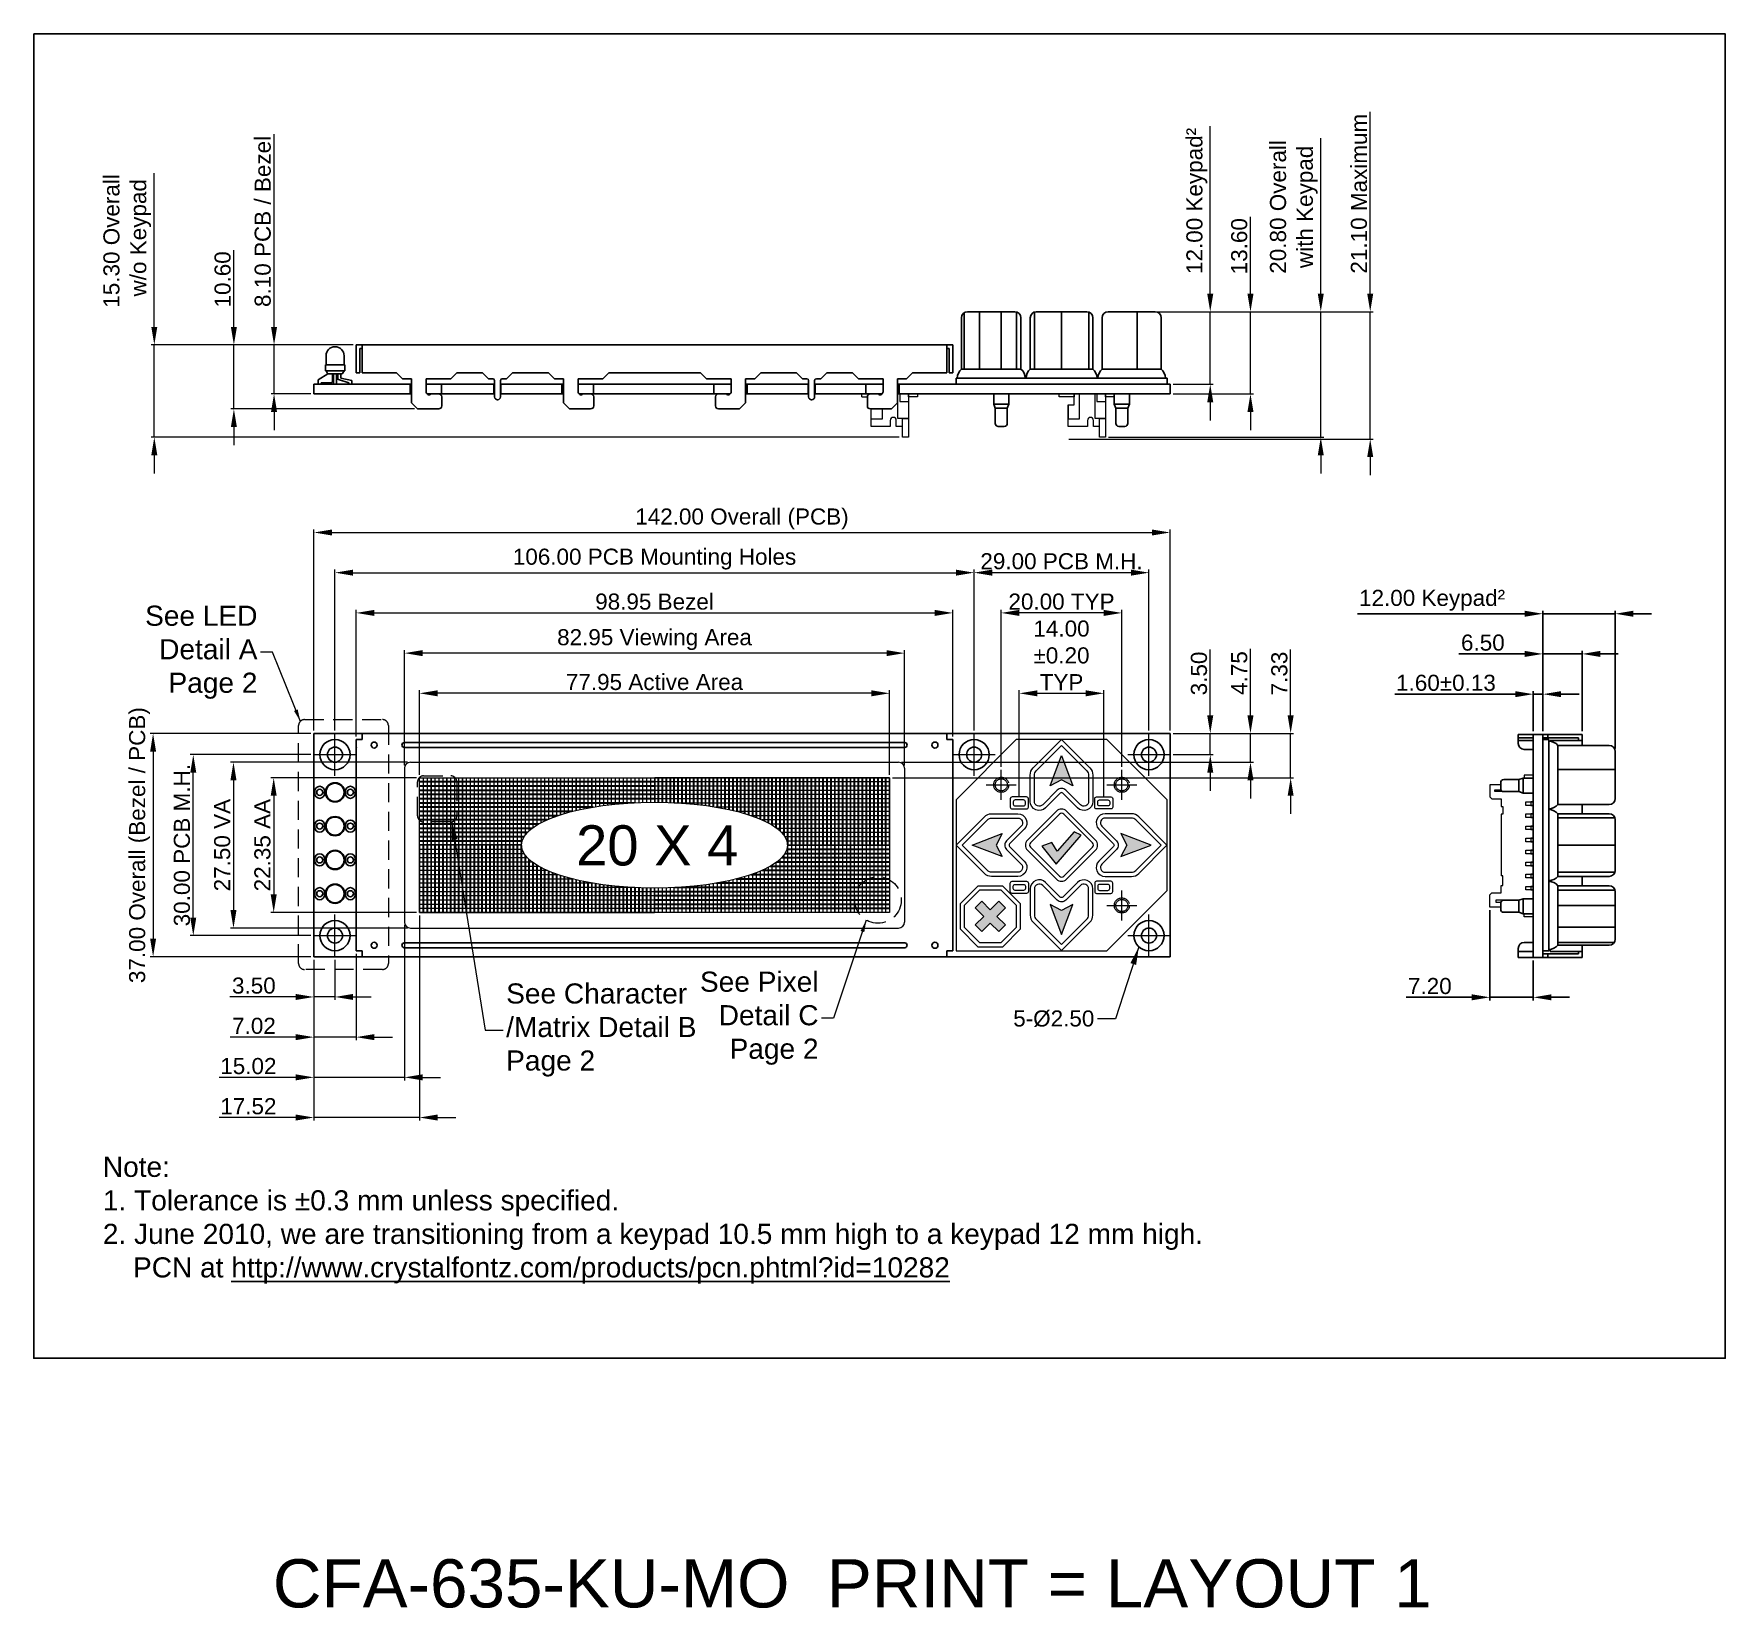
# Model space of a CAD drawing. Extents: x -299 to 677, y 13 to 274.
# Drawn here: x 396.8 to 677.3, y 13.4 to 274.3 of the extents above; entities that cross this region are included whole.
import ezdxf

# ---------------------------------------------------------------- set-up
doc = ezdxf.new("R2010")
doc.units = 0
for name, pattern in [('CENTER2', [28.575, 19.05, -3.175, 3.175, -3.175]), ('DASHED', [0.75, 0.5, -0.25]), ('HIDDEN2', [4.7625, 3.175, -1.5875])]:
    doc.linetypes.add(name, pattern=pattern)
doc.layers.get('0').update_dxf_attribs({"linetype": 'CONTINUOUS'})
doc.layers.get('DEFPOINTS').update_dxf_attribs({"color": 252, "linetype": 'CONTINUOUS'})
for name, color, linetype, lineweight in [('-Dim_mm', 5, 'CONTINUOUS', 13), ('-Text', 7, 'CONTINUOUS', 9), ('AA Detail', 6, 'CONTINUOUS', 20), ('ACTIVE_AREA', 6, 'CONTINUOUS', 0), ('CENTER', 1, 'CENTER2', 9), ('Detail Circle', 132, 'HIDDEN2', 20), ('Thin', 7, 'CONTINUOUS', 0), ('VIEW_AREA', 44, 'CONTINUOUS', 20)]:
    doc.layers.add(name, color=color, linetype=linetype, lineweight=lineweight)
for name, color, linetype in [('BZL', 7, 'CONTINUOUS'), ('KEYPAD', 253, 'CONTINUOUS'), ('LED', 7, 'CONTINUOUS'), ('OBJ', 7, 'CONTINUOUS'), ('PCB', 94, 'CONTINUOUS'), ('TEXT', 5, 'CONTINUOUS')]:
    doc.layers.add(name, color=color, linetype=linetype)
doc.layers.add('VIEWPORT', color=8, linetype='CONTINUOUS', plot=False)
doc.styles.get("Standard").update_dxf_attribs({"font": 'ARIAL.TTF'})
doc.styles.add('STYLE1', font='ARIAL.TTF')
doc.dimstyles.new('10x LO_mm', dxfattribs={"dimtxt": 2.6666, "dimasz": 2, "dimexe": 0.5, "dimexo": 0.5, "dimgap": 0.5, "dimtad": 1, "dimlfac": 0.1, "dimzin": 4, "dimdsep": 46, "dimtxsty": 'STYLE1', "dimcen": -2.5, "dimclrd": 256, "dimclre": 256, "dimclrt": 256, "dimadec": 0, "dimazin": 0, "dimtp": 0.5, "dimtm": 0.5, "dimtfac": 1, "dimtmove": 0, "dimatfit": 1, "dimfxl": 1, "dimtolj": 1, "dimtzin": 0, "dimlwd": -1, "dimlwe": -1, "dimarcsym": 0})
doc.dimstyles.new('LO_mm', dxfattribs={"dimtxt": 2.6666, "dimasz": 3, "dimexe": 0.5, "dimexo": 0.5, "dimgap": 0.5, "dimtad": 1, "dimzin": 4, "dimdsep": 46, "dimtxsty": 'STYLE1', "dimcen": -2.5, "dimclrd": 256, "dimclre": 256, "dimclrt": 256, "dimadec": 0, "dimazin": 0, "dimtp": 0.5, "dimtm": 0.5, "dimtfac": 1, "dimtmove": 0, "dimatfit": 1, "dimfxl": 1, "dimtolj": 1, "dimtzin": 0, "dimlwd": -1, "dimlwe": -1, "dimarcsym": 0})

msp = doc.modelspace()

# ---------------------------------------------------------------- texts
at = {"layer": '-Dim_mm', "insert": (572.697, 111.067), "char_height": 2.6666, "attachment_point": 6, "style": 'STYLE1'}
msp.add_mtext('\\A1;5-%%C2.50', dxfattribs=at)
at = {"layer": '-Text', "style": 'STYLE1'}
msp.add_text('20 X 4', height=6.6666, dxfattribs=at).set_placement((486.744, 136.475))
at = {"layer": '-Text', "char_height": 3.3333, "style": 'STYLE1'}
for s, insert, attachment_point in [('See LED\\PDetail A\\PPage 2', (433.899, 171.824), 6), ('See Pixel\\PDetail C\\PPage 2', (526.956, 111.151), 6), ('See Character \\P/Matrix Detail B\\PPage 2', (475.144, 109.199), 4)]:
    msp.add_mtext(s, dxfattribs=dict(at, insert=insert, attachment_point=attachment_point))
at = {"insert": (408.256, 88.184), "char_height": 3.3333, "width": 186.6987, "attachment_point": 1}
msp.add_mtext('\\pi-7.5,l7.5,t7.5;{\\C7;Note:\\P1. Tolerance is %%P0.3 mm unless specified.\\P\\pi-5,l5;2. June 2010, we are transitioning from a keypad 10.5 mm high to a keypad 12 mm high. PCN at \\L\\C5;http://www.crystalfontz.com/products/pcn.phtml?id=10282\\l\\C7;\\P }', dxfattribs=at)
at = {"layer": 'DEFPOINTS', "insert": (532.538, 21.467), "char_height": 8, "width": 200.32533, "attachment_point": 2}
msp.add_mtext('CFA-635-KU-MO  PRINT = LAYOUT 1', dxfattribs=at)

# ---------------------------------------------------------------- blocks, each defined once
blk = doc.blocks.new('*D63')
at = {"layer": 'DEFPOINTS', "color": 0}
for p in [(647.09, 164.88), (645.49, 158.22), (647.09, 158.22)]:
    blk.add_point(p, dxfattribs=at)
at = {"layer": 'TEXT'}
for p, q in [((642.49, 164.88), (622.52, 164.88)), ((645.49, 158.72), (645.49, 165.38)), ((647.09, 164.88), (645.49, 164.88)), ((647.09, 158.72), (647.09, 165.38)), ((650.09, 164.88), (653.09, 164.88))]:
    blk.add_line(p, q, dxfattribs=at)
for points in [[(642.49, 165.38), (642.49, 164.38), (645.49, 164.88)], [(650.09, 165.38), (650.09, 164.38), (647.09, 164.88)]]:
    blk.add_solid(points, dxfattribs=at)
at = {"layer": 'TEXT', "insert": (631.01, 166.75), "char_height": 2.6666, "attachment_point": 5, "style": 'STYLE1'}
blk.add_mtext('\\A1;1.60%%p0.13', dxfattribs=at)
blk = doc.blocks.new('*D64')
at = {"layer": 'DEFPOINTS', "color": 0}
for p in [(653.59, 171.55), (647.09, 158.22), (653.59, 158.22)]:
    blk.add_point(p, dxfattribs=at)
at = {"layer": 'TEXT'}
for p, q in [((644.09, 171.55), (633.16, 171.55)), ((647.09, 158.72), (647.09, 172.05)), ((653.59, 171.55), (647.09, 171.55)), ((653.59, 158.72), (653.59, 172.05)), ((656.59, 171.55), (659.59, 171.55))]:
    blk.add_line(p, q, dxfattribs=at)
for points in [[(644.09, 172.05), (644.09, 171.05), (647.09, 171.55)], [(656.59, 172.05), (656.59, 171.05), (653.59, 171.55)]]:
    blk.add_solid(points, dxfattribs=at)
at = {"layer": 'TEXT', "insert": (637.13, 173.41), "char_height": 2.667, "attachment_point": 5, "style": 'STYLE1'}
blk.add_mtext('\\A1;6.50 ', dxfattribs=at)
blk = doc.blocks.new('va')
at = {"layer": 'VIEW_AREA'}
for p, q in [((453.83, 176.9), (534.78, 176.9)), ((452.83, 175.9), (452.83, 150.4)), ((535.78, 175.9), (535.78, 150.4)), ((453.83, 149.4), (534.78, 149.4))]:
    blk.add_line(p, q, dxfattribs=at)
for centre, start, end in [((453.83, 175.9), 90, 180), ((534.78, 175.9), 0, 90), ((453.83, 150.4), 180, 270), ((534.78, 150.4), 270, 0)]:
    blk.add_arc(centre, 1, start, end, dxfattribs=at)
blk = doc.blocks.new('bezel')
at = {"layer": 'BZL'}
for p, q in [((444.83, 180.65), (444.83, 145.65)), ((445.83, 180.65), (444.83, 180.65)), ((445.83, 181.65), (542.78, 181.65)), ((445.83, 181.65), (445.83, 180.65)), ((535.8, 180.15), (452.8, 180.15)), ((542.78, 181.65), (542.78, 180.65)), ((542.78, 180.65), (543.78, 180.65)), ((543.78, 180.65), (543.78, 145.65)), ((535.8, 179.35), (452.8, 179.35)), ((535.8, 146.95), (452.8, 146.95)), ((535.8, 146.15), (452.8, 146.15)), ((444.83, 145.65), (445.83, 145.65)), ((445.83, 144.65), (445.83, 145.65)), ((445.83, 144.65), (542.78, 144.65)), ((542.78, 144.65), (542.78, 145.65)), ((542.78, 145.65), (543.78, 145.65))]:
    blk.add_line(p, q, dxfattribs=at)
for centre in [(447.8, 179.75), (540.8, 179.75), (447.8, 146.55), (540.8, 146.55)]:
    blk.add_circle(centre, 0.5, dxfattribs=at)
for centre, start, end in [((452.8, 179.75), 90, 270), ((535.8, 179.75), 270, 90), ((452.8, 146.55), 90, 270), ((535.8, 146.55), 270, 90)]:
    blk.add_arc(centre, 0.4, start, end, dxfattribs=at)
at = {"layer": 'BZL', "linetype": 'ByBlock'}
blk.add_point((444.83, 179.29), dxfattribs=at)
blk = doc.blocks.new('*D90')
at = {"layer": '-Dim_mm'}
for p, q in [((552.75, 158.85), (552.75, 185.52)), ((581.75, 158.85), (581.75, 185.52)), ((578.75, 185.02), (555.75, 185.02))]:
    blk.add_line(p, q, dxfattribs=at)
for points in [[(555.75, 185.52), (555.75, 184.52), (552.75, 185.02)], [(578.75, 185.52), (578.75, 184.52), (581.75, 185.02)]]:
    blk.add_solid(points, dxfattribs=at)
at = {"layer": 'DEFPOINTS', "color": 0}
for p in [(552.75, 185.02), (552.75, 158.35), (581.75, 158.35)]:
    blk.add_point(p, dxfattribs=at)
at = {"layer": '-Dim_mm', "insert": (567.25, 186.9), "char_height": 2.6666, "attachment_point": 5, "style": 'STYLE1'}
blk.add_mtext('\\A1;29.00 PCB M.H.', dxfattribs=at)
blk = doc.blocks.new('*D91')
at = {"layer": '-Dim_mm'}
for p, q in [((557.25, 152.85), (557.25, 178.85)), ((574.25, 178.35), (560.25, 178.35)), ((577.25, 152.85), (577.25, 178.85))]:
    blk.add_line(p, q, dxfattribs=at)
for points in [[(560.25, 178.85), (560.25, 177.85), (557.25, 178.35)], [(574.25, 178.85), (574.25, 177.85), (577.25, 178.35)]]:
    blk.add_solid(points, dxfattribs=at)
at = {"layer": 'DEFPOINTS', "color": 0}
for p in [(557.25, 178.35), (557.25, 152.35), (577.25, 152.35)]:
    blk.add_point(p, dxfattribs=at)
at = {"layer": '-Dim_mm', "insert": (567.25, 180.21), "char_height": 2.6666, "attachment_point": 5, "style": 'STYLE1'}
blk.add_mtext('\\A1;20.00 TYP', dxfattribs=at)
blk = doc.blocks.new('*D92')
at = {"layer": '-Dim_mm'}
for p, q in [((591.92, 161.35), (591.92, 172.27)), ((585.75, 158.35), (592.42, 158.35)), ((591.92, 154.85), (591.92, 158.35)), ((585.75, 154.85), (592.42, 154.85)), ((591.92, 151.85), (591.92, 148.85))]:
    blk.add_line(p, q, dxfattribs=at)
for points in [[(591.42, 161.35), (592.42, 161.35), (591.92, 158.35)], [(591.42, 151.85), (592.42, 151.85), (591.92, 154.85)]]:
    blk.add_solid(points, dxfattribs=at)
at = {"layer": 'DEFPOINTS', "color": 0}
for p in [(585.25, 158.35), (591.92, 158.35), (585.25, 154.85)]:
    blk.add_point(p, dxfattribs=at)
at = {"layer": '-Dim_mm', "insert": (590.06, 168.31), "char_height": 2.667, "attachment_point": 5, "rotation": 90, "style": 'STYLE1'}
blk.add_mtext('\\A1;3.50', dxfattribs=at)
blk = doc.blocks.new('*D93')
at = {"layer": '-Dim_mm'}
for p, q in [((598.59, 161.35), (598.59, 172.41)), ((585.75, 158.35), (599.09, 158.35)), ((598.59, 153.6), (598.59, 158.35)), ((540.73, 153.6), (599.09, 153.6)), ((598.59, 150.6), (598.59, 147.6))]:
    blk.add_line(p, q, dxfattribs=at)
for points in [[(598.09, 161.35), (599.09, 161.35), (598.59, 158.35)], [(598.09, 150.6), (599.09, 150.6), (598.59, 153.6)]]:
    blk.add_solid(points, dxfattribs=at)
at = {"layer": 'DEFPOINTS', "color": 0}
for p in [(585.25, 158.35), (598.59, 158.35), (540.23, 153.6)]:
    blk.add_point(p, dxfattribs=at)
at = {"layer": '-Dim_mm', "insert": (596.73, 168.38), "char_height": 2.667, "attachment_point": 5, "rotation": 90, "style": 'STYLE1'}
blk.add_mtext('\\A1;4.75', dxfattribs=at)
blk = doc.blocks.new('*D94')
at = {"layer": '-Dim_mm'}
for p, q in [((605.25, 161.35), (605.25, 172.26)), ((585.75, 158.35), (605.75, 158.35)), ((605.25, 151.03), (605.25, 158.35)), ((539.23, 151.03), (605.75, 151.03)), ((605.25, 148.03), (605.25, 145.03))]:
    blk.add_line(p, q, dxfattribs=at)
for points in [[(604.75, 161.35), (605.75, 161.35), (605.25, 158.35)], [(604.75, 148.03), (605.75, 148.03), (605.25, 151.03)]]:
    blk.add_solid(points, dxfattribs=at)
at = {"layer": 'DEFPOINTS', "color": 0}
for p in [(585.25, 158.35), (605.25, 158.35), (538.73, 151.03)]:
    blk.add_point(p, dxfattribs=at)
at = {"layer": '-Dim_mm', "insert": (603.39, 168.3), "char_height": 2.667, "attachment_point": 5, "rotation": 90, "style": 'STYLE1'}
blk.add_mtext('\\A1;7.33', dxfattribs=at)
blk = doc.blocks.new('*D95')
at = {"layer": '-Dim_mm'}
for p, q in [((443.25, 120.85), (443.25, 114.18)), ((446.75, 120.85), (446.75, 114.18)), ((440.25, 114.68), (429.34, 114.68)), ((446.75, 114.68), (443.25, 114.68)), ((449.75, 114.68), (452.75, 114.68))]:
    blk.add_line(p, q, dxfattribs=at)
for points in [[(440.25, 115.18), (440.25, 114.18), (443.25, 114.68)], [(449.75, 115.18), (449.75, 114.18), (446.75, 114.68)]]:
    blk.add_solid(points, dxfattribs=at)
at = {"layer": 'DEFPOINTS', "color": 0}
for p in [(443.25, 121.35), (446.75, 121.35), (443.25, 114.68)]:
    blk.add_point(p, dxfattribs=at)
at = {"layer": '-Dim_mm', "insert": (433.3, 116.55), "char_height": 2.667, "attachment_point": 5, "style": 'STYLE1'}
blk.add_mtext('\\A1;3.50', dxfattribs=at)
blk = doc.blocks.new('*D96')
at = {"layer": '-Dim_mm'}
for p, q in [((443.25, 120.85), (443.25, 107.52)), ((450.28, 121.85), (450.28, 107.52)), ((440.25, 108.02), (429.38, 108.02)), ((450.28, 108.02), (443.25, 108.02)), ((453.28, 108.02), (456.28, 108.02))]:
    blk.add_line(p, q, dxfattribs=at)
for points in [[(440.25, 108.52), (440.25, 107.52), (443.25, 108.02)], [(453.28, 108.52), (453.28, 107.52), (450.28, 108.02)]]:
    blk.add_solid(points, dxfattribs=at)
at = {"layer": 'DEFPOINTS', "color": 0}
for p in [(443.25, 121.35), (450.28, 122.35), (443.25, 108.02)]:
    blk.add_point(p, dxfattribs=at)
at = {"layer": '-Dim_mm', "insert": (433.32, 109.88), "char_height": 2.667, "attachment_point": 5, "style": 'STYLE1'}
blk.add_mtext('\\A1;7.02', dxfattribs=at)
blk = doc.blocks.new('*D97')
at = {"layer": '-Dim_mm'}
for p, q in [((458.28, 126.6), (458.28, 100.85)), ((443.25, 120.85), (443.25, 100.85)), ((440.25, 101.35), (427.53, 101.35)), ((458.28, 101.35), (443.25, 101.35)), ((461.28, 101.35), (464.28, 101.35))]:
    blk.add_line(p, q, dxfattribs=at)
for points in [[(440.25, 101.85), (440.25, 100.85), (443.25, 101.35)], [(461.28, 101.85), (461.28, 100.85), (458.28, 101.35)]]:
    blk.add_solid(points, dxfattribs=at)
at = {"layer": 'DEFPOINTS', "color": 0}
for p in [(458.28, 127.1), (443.25, 121.35), (443.25, 101.35)]:
    blk.add_point(p, dxfattribs=at)
at = {"layer": '-Dim_mm', "insert": (432.39, 103.21), "char_height": 2.667, "attachment_point": 5, "style": 'STYLE1'}
blk.add_mtext('\\A1;15.02', dxfattribs=at)
blk = doc.blocks.new('*D98')
at = {"layer": '-Dim_mm'}
for p, q in [((460.78, 128.18), (460.78, 94.19)), ((443.25, 120.85), (443.25, 94.19)), ((440.25, 94.69), (427.53, 94.69)), ((460.78, 94.69), (443.25, 94.69)), ((463.78, 94.69), (466.78, 94.69))]:
    blk.add_line(p, q, dxfattribs=at)
for points in [[(440.25, 95.19), (440.25, 94.19), (443.25, 94.69)], [(463.78, 95.19), (463.78, 94.19), (460.78, 94.69)]]:
    blk.add_solid(points, dxfattribs=at)
at = {"layer": 'DEFPOINTS', "color": 0}
for p in [(460.78, 128.68), (443.25, 121.35), (443.25, 94.69)]:
    blk.add_point(p, dxfattribs=at)
at = {"layer": '-Dim_mm', "insert": (432.39, 96.55), "char_height": 2.667, "attachment_point": 5, "style": 'STYLE1'}
blk.add_mtext('\\A1;17.52', dxfattribs=at)
blk = doc.blocks.new('*D65')
at = {"layer": '-Dim_mm'}
for p, q in [((460.28, 151.03), (436.09, 151.03)), ((436.59, 148.03), (436.59, 131.68)), ((460.28, 128.68), (436.09, 128.68))]:
    blk.add_line(p, q, dxfattribs=at)
for points in [[(436.09, 148.03), (437.09, 148.03), (436.59, 151.03)], [(436.09, 131.68), (437.09, 131.68), (436.59, 128.68)]]:
    blk.add_solid(points, dxfattribs=at)
at = {"layer": 'DEFPOINTS', "color": 0}
for p in [(460.78, 151.03), (436.59, 128.68), (460.78, 128.68)]:
    blk.add_point(p, dxfattribs=at)
at = {"layer": '-Dim_mm', "insert": (434.73, 139.85), "char_height": 2.6666, "attachment_point": 5, "rotation": 90, "style": 'STYLE1'}
blk.add_mtext('\\A1;22.35 AA', dxfattribs=at)
blk = doc.blocks.new('*D66')
at = {"layer": '-Dim_mm'}
for p, q in [((458.78, 153.6), (429.42, 153.6)), ((429.92, 150.6), (429.92, 129.1)), ((458.78, 126.1), (429.42, 126.1))]:
    blk.add_line(p, q, dxfattribs=at)
for points in [[(429.42, 150.6), (430.42, 150.6), (429.92, 153.6)], [(429.42, 129.1), (430.42, 129.1), (429.92, 126.1)]]:
    blk.add_solid(points, dxfattribs=at)
at = {"layer": 'DEFPOINTS', "color": 0}
for p in [(459.28, 153.6), (429.92, 126.1), (459.28, 126.1)]:
    blk.add_point(p, dxfattribs=at)
at = {"layer": '-Dim_mm', "insert": (428.06, 139.85), "char_height": 2.6666, "attachment_point": 5, "rotation": 90, "style": 'STYLE1'}
blk.add_mtext('\\A1;27.50 VA', dxfattribs=at)
blk = doc.blocks.new('*D67')
at = {"layer": '-Dim_mm'}
for p, q in [((442.75, 154.85), (422.75, 154.85)), ((423.25, 127.85), (423.25, 151.85)), ((442.75, 124.85), (422.75, 124.85))]:
    blk.add_line(p, q, dxfattribs=at)
for points in [[(422.75, 151.85), (423.75, 151.85), (423.25, 154.85)], [(422.75, 127.85), (423.75, 127.85), (423.25, 124.85)]]:
    blk.add_solid(points, dxfattribs=at)
at = {"layer": 'DEFPOINTS', "color": 0}
for p in [(423.25, 154.85), (443.25, 154.85), (443.25, 124.85)]:
    blk.add_point(p, dxfattribs=at)
at = {"layer": '-Dim_mm', "insert": (421.38, 139.85), "char_height": 2.6666, "attachment_point": 5, "rotation": 90, "style": 'STYLE1'}
blk.add_mtext('\\A1;30.00 PCB M.H.', dxfattribs=at)
blk = doc.blocks.new('*D68')
at = {"layer": '-Dim_mm'}
for p, q in [((442.75, 158.35), (416.09, 158.35)), ((416.59, 155.35), (416.59, 124.35)), ((442.75, 121.35), (416.09, 121.35))]:
    blk.add_line(p, q, dxfattribs=at)
for points in [[(416.09, 155.35), (417.09, 155.35), (416.59, 158.35)], [(416.09, 124.35), (417.09, 124.35), (416.59, 121.35)]]:
    blk.add_solid(points, dxfattribs=at)
at = {"layer": 'DEFPOINTS', "color": 0}
for p in [(443.25, 158.35), (416.59, 121.35), (443.25, 121.35)]:
    blk.add_point(p, dxfattribs=at)
at = {"layer": '-Dim_mm', "insert": (414.34, 139.85), "char_height": 2.6666, "attachment_point": 5, "rotation": 90, "style": 'STYLE1'}
blk.add_mtext('\\A1;37.00 Overall (Bezel / PCB)', dxfattribs=at)
blk = doc.blocks.new('*D69')
at = {"layer": '-Dim_mm'}
for p, q in [((460.78, 151.53), (460.78, 165.52)), ((538.73, 151.53), (538.73, 165.52)), ((535.73, 165.02), (463.78, 165.02))]:
    blk.add_line(p, q, dxfattribs=at)
for points in [[(463.78, 165.52), (463.78, 164.52), (460.78, 165.02)], [(535.73, 165.52), (535.73, 164.52), (538.73, 165.02)]]:
    blk.add_solid(points, dxfattribs=at)
at = {"layer": 'DEFPOINTS', "color": 0}
for p in [(460.78, 165.02), (460.78, 151.03), (538.73, 151.03)]:
    blk.add_point(p, dxfattribs=at)
at = {"layer": '-Dim_mm', "insert": (499.75, 166.88), "char_height": 2.6666, "attachment_point": 5, "style": 'STYLE1'}
blk.add_mtext('\\A1;77.95 Active Area', dxfattribs=at)
blk = doc.blocks.new('*D70')
at = {"layer": '-Dim_mm'}
for p, q in [((458.28, 153.1), (458.28, 172.18)), ((538.23, 171.68), (461.28, 171.68)), ((541.23, 153.1), (541.23, 172.18))]:
    blk.add_line(p, q, dxfattribs=at)
for points in [[(461.28, 172.18), (461.28, 171.18), (458.28, 171.68)], [(538.23, 172.18), (538.23, 171.18), (541.23, 171.68)]]:
    blk.add_solid(points, dxfattribs=at)
at = {"layer": 'DEFPOINTS', "color": 0}
for p in [(458.28, 171.68), (458.28, 152.6), (541.23, 152.6)]:
    blk.add_point(p, dxfattribs=at)
at = {"layer": '-Dim_mm', "insert": (499.75, 173.92), "char_height": 2.6666, "attachment_point": 5, "style": 'STYLE1'}
blk.add_mtext('\\A1;82.95 Viewing Area', dxfattribs=at)
blk = doc.blocks.new('*D71')
at = {"layer": '-Dim_mm'}
for p, q in [((450.28, 157.85), (450.28, 178.85)), ((453.28, 178.35), (546.23, 178.35)), ((549.23, 157.85), (549.23, 178.85))]:
    blk.add_line(p, q, dxfattribs=at)
for points in [[(453.28, 178.85), (453.28, 177.85), (450.28, 178.35)], [(546.23, 178.85), (546.23, 177.85), (549.23, 178.35)]]:
    blk.add_solid(points, dxfattribs=at)
at = {"layer": 'DEFPOINTS', "color": 0}
for p in [(549.23, 178.35), (450.28, 157.35), (549.23, 157.35)]:
    blk.add_point(p, dxfattribs=at)
at = {"layer": '-Dim_mm', "insert": (499.75, 180.21), "char_height": 2.6666, "attachment_point": 5, "style": 'STYLE1'}
blk.add_mtext('\\A1;98.95 Bezel', dxfattribs=at)
blk = doc.blocks.new('*D72')
at = {"layer": '-Dim_mm'}
for p, q in [((446.75, 158.85), (446.75, 185.52)), ((552.75, 158.85), (552.75, 185.52)), ((449.75, 185.02), (549.75, 185.02))]:
    blk.add_line(p, q, dxfattribs=at)
for points in [[(449.75, 185.52), (449.75, 184.52), (446.75, 185.02)], [(549.75, 185.52), (549.75, 184.52), (552.75, 185.02)]]:
    blk.add_solid(points, dxfattribs=at)
at = {"layer": 'DEFPOINTS', "color": 0}
for p in [(552.75, 185.02), (446.75, 158.35), (552.75, 158.35)]:
    blk.add_point(p, dxfattribs=at)
at = {"layer": '-Dim_mm', "insert": (499.75, 187.27), "char_height": 2.6666, "attachment_point": 5, "style": 'STYLE1'}
blk.add_mtext('\\A1;106.00 PCB Mounting Holes', dxfattribs=at)
blk = doc.blocks.new('*D73')
at = {"layer": '-Dim_mm'}
for p, q in [((443.25, 158.85), (443.25, 192.18)), ((446.25, 191.68), (582.25, 191.68)), ((585.25, 158.85), (585.25, 192.18))]:
    blk.add_line(p, q, dxfattribs=at)
for points in [[(446.25, 192.18), (446.25, 191.18), (443.25, 191.68)], [(582.25, 192.18), (582.25, 191.18), (585.25, 191.68)]]:
    blk.add_solid(points, dxfattribs=at)
at = {"layer": 'DEFPOINTS', "color": 0}
for p in [(585.25, 191.68), (443.25, 158.35), (585.25, 158.35)]:
    blk.add_point(p, dxfattribs=at)
at = {"layer": '-Dim_mm', "insert": (514.25, 193.93), "char_height": 2.6666, "attachment_point": 5, "style": 'STYLE1'}
blk.add_mtext('\\A1;142.00 Overall (PCB)', dxfattribs=at)
blk = doc.blocks.new('*D79')
at = {"layer": '-Dim_mm'}
for p, q in [((560.25, 147.85), (560.25, 165.52)), ((574.25, 147.85), (574.25, 165.52)), ((563.25, 165.02), (571.25, 165.02))]:
    blk.add_line(p, q, dxfattribs=at)
for points in [[(563.25, 165.52), (563.25, 164.52), (560.25, 165.02)], [(571.25, 165.52), (571.25, 164.52), (574.25, 165.02)]]:
    blk.add_solid(points, dxfattribs=at)
at = {"layer": 'DEFPOINTS', "color": 0}
for p in [(574.25, 165.02), (560.25, 147.35), (574.25, 147.35)]:
    blk.add_point(p, dxfattribs=at)
at = {"layer": '-Dim_mm', "insert": (567.25, 171.31), "char_height": 2.667, "attachment_point": 5, "style": 'STYLE1'}
blk.add_mtext('\\A1;14.00\\P%%P0.20\\PTYP', dxfattribs=at)
blk = doc.blocks.new('*D80')
at = {"layer": 'DEFPOINTS', "color": 0}
for p in [(638.29, 129.57), (645.49, 121.22), (638.29, 114.62)]:
    blk.add_point(p, dxfattribs=at)
at = {"layer": 'TEXT'}
for p, q in [((638.29, 129.07), (638.29, 114.12)), ((645.49, 120.72), (645.49, 114.12)), ((635.29, 114.62), (624.4, 114.62)), ((645.49, 114.62), (638.29, 114.62)), ((648.49, 114.62), (651.49, 114.62))]:
    blk.add_line(p, q, dxfattribs=at)
for points in [[(635.29, 115.12), (635.29, 114.12), (638.29, 114.62)], [(648.49, 115.12), (648.49, 114.12), (645.49, 114.62)]]:
    blk.add_solid(points, dxfattribs=at)
at = {"layer": 'TEXT', "insert": (628.34, 116.48), "char_height": 2.667, "attachment_point": 5, "style": 'STYLE1'}
blk.add_mtext('\\A1;7.20', dxfattribs=at)
blk = doc.blocks.new('*D81')
at = {"layer": 'DEFPOINTS', "color": 0}
for p in [(659.09, 178.21), (647.09, 158.22), (659.09, 155.38)]:
    blk.add_point(p, dxfattribs=at)
at = {"layer": 'TEXT'}
for p, q in [((644.09, 178.21), (616.33, 178.21)), ((647.09, 158.72), (647.09, 178.71)), ((659.09, 178.21), (647.09, 178.21)), ((659.09, 155.88), (659.09, 178.71)), ((662.09, 178.21), (665.09, 178.21))]:
    blk.add_line(p, q, dxfattribs=at)
for points in [[(644.09, 178.71), (644.09, 177.71), (647.09, 178.21)], [(662.09, 178.71), (662.09, 177.71), (659.09, 178.21)]]:
    blk.add_solid(points, dxfattribs=at)
at = {"layer": 'TEXT', "insert": (628.71, 180.44), "char_height": 2.6666, "attachment_point": 5, "style": 'STYLE1'}
blk.add_mtext('\\A1;12.00 Keypad²', dxfattribs=at)
blk = doc.blocks.new('A$C52C93853')
at = {"layer": 'BZL'}
for p, q in [((9.18, 9.6), (10.18, 10.6)), ((9.18, 9.6), (9.18, 5.6)), ((13.68, 10.6), (10.18, 10.6)), ((14.18, 10.1), (14.18, 8.6)), ((22.93, 5.9), (22.93, 8.6)), ((23.93, 5.9), (23.93, 8.6)), ((34.38, 9.6), (35.38, 10.6)), ((34.38, 9.6), (34.38, 5.6)), ((38.88, 10.6), (35.38, 10.6)), ((39.38, 10.1), (39.38, 8.6)), ((59.58, 10.1), (59.58, 8.6)), ((60.08, 10.6), (63.58, 10.6)), ((64.58, 9.6), (63.58, 10.6)), ((64.58, 9.6), (64.58, 5.6)), ((75.03, 5.9), (75.03, 8.6)), ((76.03, 5.9), (76.03, 8.6)), ((84.78, 10.1), (84.78, 8.6)), ((85.28, 10.6), (88.78, 10.6)), ((89.78, 9.6), (88.78, 10.6)), ((89.78, 9.6), (89.78, 5.6)), ((11.58, 7.75), (11.58, 5.6)), ((13.68, 8.1), (12.47, 8.1)), ((36.78, 7.75), (36.78, 5.6)), ((38.88, 8.1), (37.67, 8.1)), ((60.08, 8.1), (61.28, 8.1)), ((62.18, 7.75), (62.18, 5.6)), ((85.28, 8.1), (86.48, 8.1)), ((87.38, 7.75), (87.38, 5.6)), ((0, 4.6), (0, 0)), ((0.6, 4.6), (0, 4.6)), ((0.6, 4.6), (0.6, 0.6)), ((1, 4.6), (1, 0)), ((1, 4.6), (6.68, 4.6)), ((7.68, 5.6), (6.68, 4.6)), ((9.18, 5.6), (7.68, 5.6)), ((15.68, 5.6), (11.58, 5.6)), ((15.68, 5.6), (16.68, 4.6)), ((16.68, 4.6), (20.93, 4.6)), ((21.93, 5.6), (20.93, 4.6)), ((21.93, 5.6), (22.63, 5.6)), ((24.23, 5.6), (24.93, 5.6)), ((24.93, 5.6), (25.93, 4.6)), ((25.93, 4.6), (31.88, 4.6)), ((32.88, 5.6), (31.88, 4.6)), ((34.38, 5.6), (32.88, 5.6)), ((40.88, 5.6), (36.78, 5.6)), ((40.88, 5.6), (41.88, 4.6)), ((41.88, 4.6), (57.08, 4.6)), ((58.08, 5.6), (57.08, 4.6)), ((58.08, 5.6), (62.18, 5.6)), ((64.58, 5.6), (66.08, 5.6)), ((66.08, 5.6), (67.08, 4.6)), ((67.08, 4.6), (73.03, 4.6)), ((74.03, 5.6), (73.03, 4.6)), ((74.73, 5.6), (74.03, 5.6)), ((77.03, 5.6), (76.33, 5.6)), ((77.03, 5.6), (78.03, 4.6)), ((78.03, 4.6), (82.28, 4.6)), ((83.28, 5.6), (82.28, 4.6)), ((83.28, 5.6), (87.38, 5.6)), ((89.78, 5.6), (91.28, 5.6)), ((91.28, 5.6), (92.28, 4.6)), ((92.28, 4.6), (97.95, 4.6)), ((97.95, 4.6), (97.95, 0)), ((98.35, 4.6), (98.35, 0.6)), ((98.35, 4.6), (98.95, 4.6)), ((98.95, 4.6), (98.95, 0)), ((0, 0), (98.95, 0)), ((1, 0.6), (0.6, 0.6)), ((97.95, 0.6), (98.35, 0.6))]:
    blk.add_line(p, q, dxfattribs=at)
for centre, radius, start, end in [((13.68, 10.1), 0.5, 360, 90), ((13.68, 8.6), 0.5, 270, 360), ((23.43, 8.6), 0.5, 0, 180), ((38.88, 10.1), 0.5, 360, 90), ((38.88, 8.6), 0.5, 270, 360), ((60.08, 10.1), 0.5, 90, 180), ((60.08, 8.6), 0.5, 180, 270), ((75.53, 8.6), 0.5, 0, 180), ((85.28, 10.1), 0.5, 90, 180), ((85.28, 8.6), 0.5, 180, 270), ((12.08, 7.75), 0.5, 49.256, 180), ((12.47, 8.2), 0.1, 229.256, 270), ((22.63, 5.9), 0.3, 270, 0), ((24.23, 5.9), 0.3, 180, 270), ((37.28, 7.75), 0.5, 49.256, 180), ((37.67, 8.2), 0.1, 229.256, 270), ((61.28, 8.2), 0.1, 270, 310.744), ((61.68, 7.75), 0.5, 0, 130.744), ((74.73, 5.9), 0.3, 270, 0), ((76.33, 5.9), 0.3, 180, 270), ((86.48, 8.2), 0.1, 270, 310.744), ((86.88, 7.75), 0.5, 0, 130.744)]:
    blk.add_arc(centre, radius, start, end, dxfattribs=at)
blk = doc.blocks.new('*D105')
at = {"layer": '-Dim_mm'}
for p, q in [((591.92, 231.27), (591.92, 259.04)), ((583.29, 228.27), (592.42, 228.27)), ((591.92, 216.27), (591.92, 228.27)), ((585.75, 216.27), (592.42, 216.27)), ((591.92, 213.27), (591.92, 210.27))]:
    blk.add_line(p, q, dxfattribs=at)
for points in [[(591.42, 231.27), (592.42, 231.27), (591.92, 228.27)], [(591.42, 213.27), (592.42, 213.27), (591.92, 216.27)]]:
    blk.add_solid(points, dxfattribs=at)
at = {"layer": 'DEFPOINTS', "color": 0}
for p in [(582.79, 228.27), (585.25, 216.27), (591.92, 216.27)]:
    blk.add_point(p, dxfattribs=at)
at = {"layer": '-Dim_mm', "insert": (589.69, 246.65), "char_height": 2.6666, "attachment_point": 5, "rotation": 90, "style": 'STYLE1'}
blk.add_mtext('\\A1;12.00 Keypad²', dxfattribs=at)
blk = doc.blocks.new('*D106')
at = {"layer": '-Dim_mm'}
for p, q in [((598.59, 231.27), (598.59, 244.01)), ((583.29, 228.27), (599.09, 228.27)), ((598.59, 214.67), (598.59, 228.27)), ((585.75, 214.67), (599.09, 214.67)), ((598.59, 211.67), (598.59, 208.67))]:
    blk.add_line(p, q, dxfattribs=at)
for points in [[(598.09, 231.27), (599.09, 231.27), (598.59, 228.27)], [(598.09, 211.67), (599.09, 211.67), (598.59, 214.67)]]:
    blk.add_solid(points, dxfattribs=at)
at = {"layer": 'DEFPOINTS', "color": 0}
for p in [(582.79, 228.27), (585.25, 214.67), (598.59, 214.67)]:
    blk.add_point(p, dxfattribs=at)
at = {"layer": '-Dim_mm', "insert": (596.73, 239.14), "char_height": 2.667, "attachment_point": 5, "rotation": 90, "style": 'STYLE1'}
blk.add_mtext('\\A1;13.60', dxfattribs=at)
blk = doc.blocks.new('*D107')
at = {"layer": '-Dim_mm'}
for p, q in [((610.25, 231.27), (610.25, 257.06)), ((583.29, 228.27), (610.75, 228.27)), ((610.25, 207.47), (610.25, 228.27)), ((575.05, 207.47), (610.75, 207.47)), ((610.25, 204.47), (610.25, 201.47))]:
    blk.add_line(p, q, dxfattribs=at)
for points in [[(609.75, 231.27), (610.75, 231.27), (610.25, 228.27)], [(609.75, 204.47), (610.75, 204.47), (610.25, 207.47)]]:
    blk.add_solid(points, dxfattribs=at)
at = {"layer": 'DEFPOINTS', "color": 0}
for p in [(582.79, 228.27), (574.55, 207.47), (610.25, 207.47)]:
    blk.add_point(p, dxfattribs=at)
at = {"layer": '-Dim_mm', "insert": (605.78, 245.66), "char_height": 2.6666, "attachment_point": 5, "rotation": 90, "style": 'STYLE1'}
blk.add_mtext('\\A1;20.80 Overall\\Pwith Keypad', dxfattribs=at)
blk = doc.blocks.new('*D108')
at = {"layer": '-Dim_mm'}
for p, q in [((429.99, 225.77), (429.99, 238.51)), ((449.78, 222.77), (429.49, 222.77)), ((429.99, 212.17), (429.99, 222.77)), ((459.95, 212.17), (429.49, 212.17)), ((429.99, 209.17), (429.99, 206.17))]:
    blk.add_line(p, q, dxfattribs=at)
for points in [[(429.49, 225.77), (430.49, 225.77), (429.99, 222.77)], [(429.49, 209.17), (430.49, 209.17), (429.99, 212.17)]]:
    blk.add_solid(points, dxfattribs=at)
at = {"layer": 'DEFPOINTS', "color": 0}
for p in [(450.28, 222.77), (429.99, 212.17), (460.45, 212.17)]:
    blk.add_point(p, dxfattribs=at)
at = {"layer": '-Dim_mm', "insert": (428.13, 233.64), "char_height": 2.667, "attachment_point": 5, "rotation": 90, "style": 'STYLE1'}
blk.add_mtext('\\A1;10.60', dxfattribs=at)
blk = doc.blocks.new('*D109')
at = {"layer": '-Dim_mm'}
for p, q in [((416.79, 225.77), (416.79, 251.26)), ((449.78, 222.77), (416.29, 222.77)), ((416.79, 207.47), (416.79, 222.77)), ((540.35, 207.47), (416.29, 207.47)), ((416.79, 204.47), (416.79, 201.47))]:
    blk.add_line(p, q, dxfattribs=at)
for points in [[(416.29, 225.77), (417.29, 225.77), (416.79, 222.77)], [(416.29, 204.47), (417.29, 204.47), (416.79, 207.47)]]:
    blk.add_solid(points, dxfattribs=at)
at = {"layer": 'DEFPOINTS', "color": 0}
for p in [(450.28, 222.77), (416.79, 207.47), (540.85, 207.47)]:
    blk.add_point(p, dxfattribs=at)
at = {"layer": '-Dim_mm', "insert": (412.3, 240.02), "char_height": 2.6666, "attachment_point": 5, "rotation": 90, "style": 'STYLE1'}
blk.add_mtext('\\A1;15.30 Overall\\P w/o Keypad', dxfattribs=at)
blk = doc.blocks.new('*D110')
at = {"layer": '-Dim_mm'}
for p, q in [((436.65, 225.77), (436.65, 257.73)), ((449.78, 222.77), (436.15, 222.77)), ((436.65, 214.67), (436.65, 222.77)), ((442.75, 214.67), (436.15, 214.67)), ((436.65, 211.67), (436.65, 208.67))]:
    blk.add_line(p, q, dxfattribs=at)
for points in [[(436.15, 225.77), (437.15, 225.77), (436.65, 222.77)], [(436.15, 211.67), (437.15, 211.67), (436.65, 214.67)]]:
    blk.add_solid(points, dxfattribs=at)
at = {"layer": 'DEFPOINTS', "color": 0}
for p in [(436.65, 222.77), (450.28, 222.77), (443.25, 214.67)]:
    blk.add_point(p, dxfattribs=at)
at = {"layer": '-Dim_mm', "insert": (434.78, 243.25), "char_height": 2.6666, "attachment_point": 5, "rotation": 90, "style": 'STYLE1'}
blk.add_mtext('\\A1;8.10 PCB / Bezel', dxfattribs=at)
blk = doc.blocks.new('*D111')
at = {"layer": '-Dim_mm'}
for p, q in [((618.45, 231.27), (618.45, 261.42)), ((576.69, 228.27), (618.95, 228.27)), ((618.45, 207.17), (618.45, 228.27)), ((568.45, 207.17), (618.95, 207.17)), ((618.45, 204.17), (618.45, 201.17))]:
    blk.add_line(p, q, dxfattribs=at)
for points in [[(617.95, 231.27), (618.95, 231.27), (618.45, 228.27)], [(617.95, 204.17), (618.95, 204.17), (618.45, 207.17)]]:
    blk.add_solid(points, dxfattribs=at)
at = {"layer": 'DEFPOINTS', "color": 0}
for p in [(576.19, 228.27), (618.45, 228.27), (567.95, 207.17)]:
    blk.add_point(p, dxfattribs=at)
at = {"layer": '-Dim_mm', "insert": (616.59, 247.85), "char_height": 2.6666, "attachment_point": 5, "rotation": 90, "style": 'STYLE1'}
blk.add_mtext('\\A1;21.10 Maximum', dxfattribs=at)

# ---------------------------------------------------------------- dimensions: what is measured, and where the dimension line sits
at = {"layer": '-Dim_mm'}
for base, p1, p2, text, picture, middle in [((618.454, 228.272), (567.955, 207.172), (576.187, 228.272), '<> Maximum', '*D111', (616.593, 247.847)), ((423.255, 154.852), (443.255, 124.852), (443.255, 154.852), '<> PCB M.H.', '*D67', (421.375, 139.852)), ((429.921, 126.102), (459.28, 153.602), (459.28, 126.102), '<> VA', '*D66', (428.06, 139.852)), ((436.588, 128.677), (460.78, 151.027), (460.78, 128.677), '<> AA', '*D65', (434.726, 139.852))]:
    dim = msp.add_linear_dim(base=base, p1=p1, p2=p2, angle=90, text=text, dimstyle='LO_mm', dxfattribs=at)
    dim.commit()
    dim.dimension.update_dxf_attribs({"geometry": picture, "text_midpoint": middle})
for base, p1, p2, text, picture, middle in [((591.921, 216.272), (582.787, 228.272), (585.255, 216.272), '<> Keypad²', '*D105', (591.921, 246.654)), ((436.655, 222.772), (443.255, 214.672), (450.28, 222.772), '<> PCB / Bezel', '*D110', (436.655, 243.25)), ((610.254, 207.472), (582.787, 228.272), (574.555, 207.472), '<> Overall\\Pwith Keypad', '*D107', (610.254, 245.665)), ((416.789, 207.472), (450.28, 222.772), (540.855, 207.472), '<> Overall\\P w/o Keypad', '*D109', (416.789, 240.016)), ((416.588, 121.352), (443.255, 158.352), (443.255, 121.352), '<> Overall (Bezel / PCB)', '*D68', (416.588, 139.852))]:
    dim = msp.add_linear_dim(base=base, p1=p1, p2=p2, angle=90, text=text, dimstyle='LO_mm', dxfattribs=at)
    dim.commit()
    dim.dimension.update_dxf_attribs({"geometry": picture, "text_midpoint": middle, "dimtype": 160})
for base, p1, p2, picture, middle in [((598.588, 214.672), (582.787, 228.272), (585.255, 214.672), '*D106', (598.588, 239.141)), ((429.989, 212.172), (450.28, 222.772), (460.455, 212.172), '*D108', (429.989, 233.641))]:
    dim = msp.add_linear_dim(base=base, p1=p1, p2=p2, angle=90, dimstyle='LO_mm', dxfattribs=at)
    dim.commit()
    dim.dimension.update_dxf_attribs({"geometry": picture, "text_midpoint": middle, "dimtype": 160})
for base, p1, p2, text, picture, middle in [((585.255, 191.685), (443.255, 158.352), (585.255, 158.352), '<> Overall (PCB)', '*D73', (514.255, 193.934)), ((552.755, 185.018), (446.755, 158.352), (552.755, 158.352), '<> PCB Mounting Holes', '*D72', (499.755, 187.266)), ((552.755, 185.018), (581.755, 158.352), (552.755, 158.352), '<> PCB M.H.', '*D90', (567.255, 186.897)), ((549.23, 178.351), (450.28, 157.352), (549.23, 157.352), '<> Bezel', '*D71', (499.755, 180.213)), ((557.255, 178.351), (577.255, 152.352), (557.255, 152.352), '<> TYP', '*D91', (567.255, 180.213)), ((458.28, 171.685), (541.23, 152.602), (458.28, 152.602), '<> Viewing Area', '*D70', (499.755, 173.916)), ((574.255, 165.018), (560.255, 147.352), (574.255, 147.352), '<>\\P%%P0.20\\PTYP', '*D79', (567.255, 171.307)), ((460.78, 165.018), (538.73, 151.027), (460.78, 151.027), '<> Active Area', '*D69', (499.755, 166.88))]:
    dim = msp.add_linear_dim(base=base, p1=p1, p2=p2, text=text, dimstyle='LO_mm', dxfattribs=at)
    dim.commit()
    dim.dimension.update_dxf_attribs({"geometry": picture, "text_midpoint": middle})
for base, p1, p2, picture, middle in [((605.254631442, 158.351582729), (538.729631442, 151.026582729), (585.254631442, 158.351582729), '*D94', (603.392228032, 168.303974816)), ((598.588, 158.352), (540.23, 153.602), (585.255, 158.352), '*D93', (596.732, 168.379)), ((591.921, 158.352), (585.255, 154.852), (585.255, 158.352), '*D92', (590.059, 168.309))]:
    dim = msp.add_linear_dim(base=base, p1=p1, p2=p2, angle=90, dimstyle='LO_mm', dxfattribs=at)
    dim.commit()
    dim.dimension.update_dxf_attribs({"geometry": picture, "text_midpoint": middle})
for base, p1, picture, middle in [((443.254631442, 94.685182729), (460.779631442, 128.676582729), '*D98', (432.394576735, 94.685182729)), ((443.254631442, 101.351782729), (458.279631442, 127.101582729), '*D97', (432.394576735, 101.351782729))]:
    dim = msp.add_linear_dim(base=base, p1=p1, p2=(443.254631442, 121.351582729), dimstyle='LO_mm', dxfattribs=at)
    dim.commit()
    dim.dimension.update_dxf_attribs({"geometry": picture, "text_midpoint": middle, "dimtype": 160})
for base, p1, p2, picture, middle in [((443.255, 114.685), (446.755, 121.352), (443.255, 121.352), '*D95', (433.297, 116.547)), ((443.254631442, 108.018382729), (450.279631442, 122.351582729), (443.254631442, 121.351582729), '*D96', (433.315881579, 109.879876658))]:
    dim = msp.add_linear_dim(base=base, p1=p1, p2=p2, dimstyle='LO_mm', dxfattribs=at)
    dim.commit()
    dim.dimension.update_dxf_attribs({"geometry": picture, "text_midpoint": middle})
at = {"layer": 'TEXT'}
for base, p2, text, picture, middle in [((659.092, 178.21), (659.092, 155.384), '<> Keypad²', '*D81', (628.709, 178.21)), ((653.592, 171.55), (653.592, 158.217), '<> ', '*D64', (637.126, 171.55))]:
    dim = msp.add_linear_dim(base=base, p1=(647.092, 158.217), p2=p2, text=text, dimstyle='LO_mm', dxfattribs=at)
    dim.commit()
    dim.dimension.update_dxf_attribs({"geometry": picture, "text_midpoint": middle, "dimtype": 160})
dim = msp.add_linear_dim(base=(647.092, 164.883), p1=(645.492, 158.217), p2=(647.092, 158.217), angle=180, text='<>%%p0.13', dimstyle='LO_mm', dxfattribs=at)
dim.commit()
dim.dimension.update_dxf_attribs({"geometry": '*D63', "text_midpoint": (631.007, 164.883), "dimtype": 160})
dim = msp.add_linear_dim(base=(638.292, 114.617), p1=(645.492, 121.217), p2=(638.292, 129.567), dimstyle='LO_mm', dxfattribs=at)
dim.commit()
dim.dimension.update_dxf_attribs({"geometry": '*D80', "text_midpoint": (628.344, 116.478)})

# ---------------------------------------------------------------- hatches: boundary and pattern name
at = {"layer": 'Thin'}
for color, points in [(256, [(567.255, 150.695), (569.155, 149.695), (567.255, 154.695), (565.355, 149.695)]), (256, [(557.412, 141.752), (552.412, 139.852), (557.412, 137.952), (556.412, 139.852)]), (3, [(566.555, 138.837), (565.655, 140.3), (564.005, 139.7), (566.355, 136.7), (570.505, 141.5), (569.355, 142.05)]), (256, [(577.098, 141.752), (578.098, 139.852), (577.098, 137.952), (582.098, 139.852)]), (1, [(555.441, 126.938), (556.841, 125.538), (557.941, 126.638), (556.541, 128.038), (557.941, 129.438), (556.841, 130.538), (555.441, 129.138), (554.041, 130.538), (552.941, 129.438), (554.341, 128.038), (552.941, 126.638), (554.041, 125.538)]), (256, [(565.355, 130.009), (567.255, 125.009), (569.155, 130.009), (567.255, 129.009)])]:
    msp.add_hatch(color=color, dxfattribs=at).paths.add_polyline_path(points)

# ---------------------------------------------------------------- linework, layer by layer
at = {"linetype": 'Continuous', "lineweight": 0}
for p, q in [((534.155, 214.672), (536.655, 214.672)), ((534.155, 214.172), (534.155, 214.672)), ((534.155, 214.172), (535.055, 214.172)), ((536.763, 214.672), (537.495, 214.672)), ((540.055, 214.672), (541.855, 214.672)), ((540.105, 210.572), (540.105, 214.672)), ((541.855, 214.672), (540.415, 214.672)), ((540.415, 214.672), (540.415, 213.372)), ((540.415, 213.372), (541.855, 213.372)), ((541.855, 214.672), (541.855, 207.472)), ((541.855, 214.672), (543.355, 214.672)), ((541.855, 214.172), (541.855, 214.672)), ((543.355, 214.172), (541.855, 214.172)), ((543.355, 214.672), (543.355, 214.172)), ((566.855, 214.672), (569.355, 214.672)), ((566.855, 214.172), (566.855, 214.672)), ((569.355, 214.172), (566.855, 214.172)), ((569.355, 212.822), (569.355, 214.672)), ((569.355, 214.672), (574.555, 214.672)), ((569.355, 214.672), (569.355, 214.172)), ((570.255, 210.522), (570.255, 214.672)), ((572.805, 210.572), (572.805, 214.672)), ((574.555, 214.672), (573.115, 214.672)), ((573.115, 214.672), (573.115, 213.372)), ((573.115, 213.372), (574.555, 213.372)), ((574.555, 214.672), (574.555, 207.472)), ((574.555, 214.672), (576.005, 214.672)), ((574.555, 214.172), (574.555, 214.672)), ((576.005, 214.172), (574.555, 214.172)), ((535.655, 209.272), (535.655, 212.172)), ((535.655, 210.522), (537.555, 210.522)), ((537.555, 210.522), (537.555, 212.172)), ((541.855, 210.572), (540.105, 210.572)), ((540.855, 207.472), (540.855, 210.572)), ((540.855, 210.572), (541.855, 210.572)), ((568.355, 209.272), (568.355, 212.822)), ((568.355, 212.822), (569.355, 212.822)), ((568.355, 212.822), (568.355, 210.522)), ((568.355, 210.522), (570.255, 210.522)), ((574.555, 210.572), (572.805, 210.572)), ((573.555, 207.472), (573.555, 210.572)), ((573.555, 210.572), (574.555, 210.572)), ((538.855, 209.272), (535.655, 209.272)), ((538.855, 210.272), (538.855, 209.272)), ((539.855, 209.272), (539.855, 210.272)), ((540.855, 209.272), (539.855, 209.272)), ((540.855, 207.472), (540.855, 209.272)), ((571.555, 209.272), (568.355, 209.272)), ((571.555, 210.272), (571.555, 209.272)), ((572.555, 209.272), (572.555, 210.272)), ((573.555, 209.272), (572.555, 209.272)), ((573.555, 207.472), (573.555, 209.272)), ((541.855, 207.472), (540.855, 207.472)), ((574.555, 207.472), (573.555, 207.472))]:
    msp.add_line(p, q, dxfattribs=at)
for centre in [(539.355, 210.272), (572.055, 210.272)]:
    msp.add_arc(centre, 0.5, 0, 180, dxfattribs=at)
at = {"layer": 'AA Detail'}
msp.add_lwpolyline([(460.78, 151.027), (538.73, 151.027), (538.73, 128.677), (460.78, 128.677)], close=True, dxfattribs=at)
at = {"layer": 'ACTIVE_AREA'}
for points in [[(461.38, 150.377), (460.78, 150.377), (460.78, 151.027), (461.38, 151.027)], [(461.38, 149.677), (460.78, 149.677), (460.78, 150.327), (461.38, 150.327)], [(461.38, 148.977), (460.78, 148.977), (460.78, 149.627), (461.38, 149.627)], [(461.38, 148.277), (460.78, 148.277), (460.78, 148.927), (461.38, 148.927)], [(462.03, 150.377), (461.43, 150.377), (461.43, 151.027), (462.03, 151.027)], [(462.03, 149.677), (461.43, 149.677), (461.43, 150.327), (462.03, 150.327)], [(462.03, 148.977), (461.43, 148.977), (461.43, 149.627), (462.03, 149.627)], [(462.03, 148.277), (461.43, 148.277), (461.43, 148.927), (462.03, 148.927)], [(462.68, 150.377), (462.08, 150.377), (462.08, 151.027), (462.68, 151.027)], [(462.68, 149.677), (462.08, 149.677), (462.08, 150.327), (462.68, 150.327)], [(462.68, 148.977), (462.08, 148.977), (462.08, 149.627), (462.68, 149.627)], [(462.68, 148.277), (462.08, 148.277), (462.08, 148.927), (462.68, 148.927)], [(463.33, 150.377), (462.73, 150.377), (462.73, 151.027), (463.33, 151.027)], [(463.33, 149.677), (462.73, 149.677), (462.73, 150.327), (463.33, 150.327)], [(463.33, 148.977), (462.73, 148.977), (462.73, 149.627), (463.33, 149.627)], [(463.33, 148.277), (462.73, 148.277), (462.73, 148.927), (463.33, 148.927)], [(463.98, 150.377), (463.38, 150.377), (463.38, 151.027), (463.98, 151.027)], [(463.98, 149.677), (463.38, 149.677), (463.38, 150.327), (463.98, 150.327)], [(463.98, 148.977), (463.38, 148.977), (463.38, 149.627), (463.98, 149.627)], [(463.98, 148.277), (463.38, 148.277), (463.38, 148.927), (463.98, 148.927)], [(464.63, 150.377), (464.03, 150.377), (464.03, 151.027), (464.63, 151.027)], [(464.63, 149.677), (464.03, 149.677), (464.03, 150.327), (464.63, 150.327)], [(464.63, 148.977), (464.03, 148.977), (464.03, 149.627), (464.63, 149.627)], [(464.63, 148.277), (464.03, 148.277), (464.03, 148.927), (464.63, 148.927)], [(465.28, 150.377), (464.68, 150.377), (464.68, 151.027), (465.28, 151.027)], [(465.28, 149.677), (464.68, 149.677), (464.68, 150.327), (465.28, 150.327)], [(465.28, 148.977), (464.68, 148.977), (464.68, 149.627), (465.28, 149.627)], [(465.28, 148.277), (464.68, 148.277), (464.68, 148.927), (465.28, 148.927)], [(465.93, 150.377), (465.33, 150.377), (465.33, 151.027), (465.93, 151.027)], [(465.93, 149.677), (465.33, 149.677), (465.33, 150.327), (465.93, 150.327)], [(465.93, 148.977), (465.33, 148.977), (465.33, 149.627), (465.93, 149.627)], [(465.93, 148.277), (465.33, 148.277), (465.33, 148.927), (465.93, 148.927)], [(466.58, 150.377), (465.98, 150.377), (465.98, 151.027), (466.58, 151.027)], [(466.58, 149.677), (465.98, 149.677), (465.98, 150.327), (466.58, 150.327)], [(466.58, 148.977), (465.98, 148.977), (465.98, 149.627), (466.58, 149.627)], [(466.58, 148.277), (465.98, 148.277), (465.98, 148.927), (466.58, 148.927)], [(467.23, 150.377), (466.63, 150.377), (466.63, 151.027), (467.23, 151.027)], [(467.23, 149.677), (466.63, 149.677), (466.63, 150.327), (467.23, 150.327)], [(467.23, 148.977), (466.63, 148.977), (466.63, 149.627), (467.23, 149.627)], [(467.23, 148.277), (466.63, 148.277), (466.63, 148.927), (467.23, 148.927)], [(467.88, 150.377), (467.28, 150.377), (467.28, 151.027), (467.88, 151.027)], [(467.88, 149.677), (467.28, 149.677), (467.28, 150.327), (467.88, 150.327)], [(467.88, 148.977), (467.28, 148.977), (467.28, 149.627), (467.88, 149.627)], [(467.88, 148.277), (467.28, 148.277), (467.28, 148.927), (467.88, 148.927)], [(468.53, 150.377), (467.93, 150.377), (467.93, 151.027), (468.53, 151.027)], [(468.53, 149.677), (467.93, 149.677), (467.93, 150.327), (468.53, 150.327)], [(468.53, 148.977), (467.93, 148.977), (467.93, 149.627), (468.53, 149.627)], [(468.53, 148.277), (467.93, 148.277), (467.93, 148.927), (468.53, 148.927)], [(469.18, 150.377), (468.58, 150.377), (468.58, 151.027), (469.18, 151.027)], [(469.18, 149.677), (468.58, 149.677), (468.58, 150.327), (469.18, 150.327)], [(469.18, 148.977), (468.58, 148.977), (468.58, 149.627), (469.18, 149.627)], [(469.18, 148.277), (468.58, 148.277), (468.58, 148.927), (469.18, 148.927)], [(469.83, 150.377), (469.23, 150.377), (469.23, 151.027), (469.83, 151.027)], [(469.83, 149.677), (469.23, 149.677), (469.23, 150.327), (469.83, 150.327)], [(469.83, 148.977), (469.23, 148.977), (469.23, 149.627), (469.83, 149.627)], [(469.83, 148.277), (469.23, 148.277), (469.23, 148.927), (469.83, 148.927)], [(470.48, 150.377), (469.88, 150.377), (469.88, 151.027), (470.48, 151.027)], [(470.48, 149.677), (469.88, 149.677), (469.88, 150.327), (470.48, 150.327)], [(470.48, 148.977), (469.88, 148.977), (469.88, 149.627), (470.48, 149.627)], [(470.48, 148.277), (469.88, 148.277), (469.88, 148.927), (470.48, 148.927)], [(471.13, 150.377), (470.53, 150.377), (470.53, 151.027), (471.13, 151.027)], [(471.13, 149.677), (470.53, 149.677), (470.53, 150.327), (471.13, 150.327)], [(471.13, 148.977), (470.53, 148.977), (470.53, 149.627), (471.13, 149.627)], [(471.13, 148.277), (470.53, 148.277), (470.53, 148.927), (471.13, 148.927)], [(471.78, 150.377), (471.18, 150.377), (471.18, 151.027), (471.78, 151.027)], [(471.78, 149.677), (471.18, 149.677), (471.18, 150.327), (471.78, 150.327)], [(471.78, 148.977), (471.18, 148.977), (471.18, 149.627), (471.78, 149.627)], [(471.78, 148.277), (471.18, 148.277), (471.18, 148.927), (471.78, 148.927)], [(472.43, 150.377), (471.83, 150.377), (471.83, 151.027), (472.43, 151.027)], [(472.43, 149.677), (471.83, 149.677), (471.83, 150.327), (472.43, 150.327)], [(472.43, 148.977), (471.83, 148.977), (471.83, 149.627), (472.43, 149.627)], [(472.43, 148.277), (471.83, 148.277), (471.83, 148.927), (472.43, 148.927)], [(473.08, 150.377), (472.48, 150.377), (472.48, 151.027), (473.08, 151.027)], [(473.08, 149.677), (472.48, 149.677), (472.48, 150.327), (473.08, 150.327)], [(473.08, 148.977), (472.48, 148.977), (472.48, 149.627), (473.08, 149.627)], [(473.08, 148.277), (472.48, 148.277), (472.48, 148.927), (473.08, 148.927)], [(473.73, 150.377), (473.13, 150.377), (473.13, 151.027), (473.73, 151.027)], [(473.73, 149.677), (473.13, 149.677), (473.13, 150.327), (473.73, 150.327)], [(473.73, 148.977), (473.13, 148.977), (473.13, 149.627), (473.73, 149.627)], [(473.73, 148.277), (473.13, 148.277), (473.13, 148.927), (473.73, 148.927)], [(474.38, 150.377), (473.78, 150.377), (473.78, 151.027), (474.38, 151.027)], [(474.38, 149.677), (473.78, 149.677), (473.78, 150.327), (474.38, 150.327)], [(474.38, 148.977), (473.78, 148.977), (473.78, 149.627), (474.38, 149.627)], [(474.38, 148.277), (473.78, 148.277), (473.78, 148.927), (474.38, 148.927)], [(475.03, 150.377), (474.43, 150.377), (474.43, 151.027), (475.03, 151.027)], [(475.03, 149.677), (474.43, 149.677), (474.43, 150.327), (475.03, 150.327)], [(475.03, 148.977), (474.43, 148.977), (474.43, 149.627), (475.03, 149.627)], [(475.03, 148.277), (474.43, 148.277), (474.43, 148.927), (475.03, 148.927)], [(475.68, 150.377), (475.08, 150.377), (475.08, 151.027), (475.68, 151.027)], [(475.68, 149.677), (475.08, 149.677), (475.08, 150.327), (475.68, 150.327)], [(475.68, 148.977), (475.08, 148.977), (475.08, 149.627), (475.68, 149.627)], [(475.68, 148.277), (475.08, 148.277), (475.08, 148.927), (475.68, 148.927)], [(476.33, 150.377), (475.73, 150.377), (475.73, 151.027), (476.33, 151.027)], [(476.33, 149.677), (475.73, 149.677), (475.73, 150.327), (476.33, 150.327)], [(476.33, 148.977), (475.73, 148.977), (475.73, 149.627), (476.33, 149.627)], [(476.33, 148.277), (475.73, 148.277), (475.73, 148.927), (476.33, 148.927)], [(476.98, 150.377), (476.38, 150.377), (476.38, 151.027), (476.98, 151.027)], [(476.98, 149.677), (476.38, 149.677), (476.38, 150.327), (476.98, 150.327)], [(476.98, 148.977), (476.38, 148.977), (476.38, 149.627), (476.98, 149.627)], [(476.98, 148.277), (476.38, 148.277), (476.38, 148.927), (476.98, 148.927)], [(477.63, 150.377), (477.03, 150.377), (477.03, 151.027), (477.63, 151.027)], [(477.63, 149.677), (477.03, 149.677), (477.03, 150.327), (477.63, 150.327)], [(477.63, 148.977), (477.03, 148.977), (477.03, 149.627), (477.63, 149.627)], [(477.63, 148.277), (477.03, 148.277), (477.03, 148.927), (477.63, 148.927)], [(478.28, 150.377), (477.68, 150.377), (477.68, 151.027), (478.28, 151.027)], [(478.28, 149.677), (477.68, 149.677), (477.68, 150.327), (478.28, 150.327)], [(478.28, 148.977), (477.68, 148.977), (477.68, 149.627), (478.28, 149.627)], [(478.28, 148.277), (477.68, 148.277), (477.68, 148.927), (478.28, 148.927)], [(478.93, 150.377), (478.33, 150.377), (478.33, 151.027), (478.93, 151.027)], [(478.93, 149.677), (478.33, 149.677), (478.33, 150.327), (478.93, 150.327)], [(478.93, 148.977), (478.33, 148.977), (478.33, 149.627), (478.93, 149.627)], [(478.93, 148.277), (478.33, 148.277), (478.33, 148.927), (478.93, 148.927)], [(479.58, 150.377), (478.98, 150.377), (478.98, 151.027), (479.58, 151.027)], [(479.58, 149.677), (478.98, 149.677), (478.98, 150.327), (479.58, 150.327)], [(479.58, 148.977), (478.98, 148.977), (478.98, 149.627), (479.58, 149.627)], [(479.58, 148.277), (478.98, 148.277), (478.98, 148.927), (479.58, 148.927)], [(480.23, 150.377), (479.63, 150.377), (479.63, 151.027), (480.23, 151.027)], [(480.23, 149.677), (479.63, 149.677), (479.63, 150.327), (480.23, 150.327)], [(480.23, 148.977), (479.63, 148.977), (479.63, 149.627), (480.23, 149.627)], [(480.23, 148.277), (479.63, 148.277), (479.63, 148.927), (480.23, 148.927)], [(480.88, 150.377), (480.28, 150.377), (480.28, 151.027), (480.88, 151.027)], [(480.88, 149.677), (480.28, 149.677), (480.28, 150.327), (480.88, 150.327)], [(480.88, 148.977), (480.28, 148.977), (480.28, 149.627), (480.88, 149.627)], [(480.88, 148.277), (480.28, 148.277), (480.28, 148.927), (480.88, 148.927)], [(481.53, 150.377), (480.93, 150.377), (480.93, 151.027), (481.53, 151.027)], [(481.53, 149.677), (480.93, 149.677), (480.93, 150.327), (481.53, 150.327)], [(481.53, 148.977), (480.93, 148.977), (480.93, 149.627), (481.53, 149.627)], [(481.53, 148.277), (480.93, 148.277), (480.93, 148.927), (481.53, 148.927)], [(482.18, 150.377), (481.58, 150.377), (481.58, 151.027), (482.18, 151.027)], [(482.18, 149.677), (481.58, 149.677), (481.58, 150.327), (482.18, 150.327)], [(482.18, 148.977), (481.58, 148.977), (481.58, 149.627), (482.18, 149.627)], [(482.18, 148.277), (481.58, 148.277), (481.58, 148.927), (482.18, 148.927)], [(482.83, 150.377), (482.23, 150.377), (482.23, 151.027), (482.83, 151.027)], [(482.83, 149.677), (482.23, 149.677), (482.23, 150.327), (482.83, 150.327)], [(482.83, 148.977), (482.23, 148.977), (482.23, 149.627), (482.83, 149.627)], [(482.83, 148.277), (482.23, 148.277), (482.23, 148.927), (482.83, 148.927)], [(483.48, 150.377), (482.88, 150.377), (482.88, 151.027), (483.48, 151.027)], [(483.48, 149.677), (482.88, 149.677), (482.88, 150.327), (483.48, 150.327)], [(483.48, 148.977), (482.88, 148.977), (482.88, 149.627), (483.48, 149.627)], [(483.48, 148.277), (482.88, 148.277), (482.88, 148.927), (483.48, 148.927)], [(484.13, 150.377), (483.53, 150.377), (483.53, 151.027), (484.13, 151.027)], [(484.13, 149.677), (483.53, 149.677), (483.53, 150.327), (484.13, 150.327)], [(484.13, 148.977), (483.53, 148.977), (483.53, 149.627), (484.13, 149.627)], [(484.13, 148.277), (483.53, 148.277), (483.53, 148.927), (484.13, 148.927)], [(484.78, 150.377), (484.18, 150.377), (484.18, 151.027), (484.78, 151.027)], [(484.78, 149.677), (484.18, 149.677), (484.18, 150.327), (484.78, 150.327)], [(484.78, 148.977), (484.18, 148.977), (484.18, 149.627), (484.78, 149.627)], [(484.78, 148.277), (484.18, 148.277), (484.18, 148.927), (484.78, 148.927)], [(485.43, 150.377), (484.83, 150.377), (484.83, 151.027), (485.43, 151.027)], [(485.43, 149.677), (484.83, 149.677), (484.83, 150.327), (485.43, 150.327)], [(485.43, 148.977), (484.83, 148.977), (484.83, 149.627), (485.43, 149.627)], [(485.43, 148.277), (484.83, 148.277), (484.83, 148.927), (485.43, 148.927)], [(486.08, 150.377), (485.48, 150.377), (485.48, 151.027), (486.08, 151.027)], [(486.08, 149.677), (485.48, 149.677), (485.48, 150.327), (486.08, 150.327)], [(486.08, 148.977), (485.48, 148.977), (485.48, 149.627), (486.08, 149.627)], [(486.08, 148.277), (485.48, 148.277), (485.48, 148.927), (486.08, 148.927)], [(486.73, 150.377), (486.13, 150.377), (486.13, 151.027), (486.73, 151.027)], [(486.73, 149.677), (486.13, 149.677), (486.13, 150.327), (486.73, 150.327)], [(486.73, 148.977), (486.13, 148.977), (486.13, 149.627), (486.73, 149.627)], [(486.73, 148.277), (486.13, 148.277), (486.13, 148.927), (486.73, 148.927)], [(487.38, 150.377), (486.78, 150.377), (486.78, 151.027), (487.38, 151.027)], [(487.38, 149.677), (486.78, 149.677), (486.78, 150.327), (487.38, 150.327)], [(487.38, 148.977), (486.78, 148.977), (486.78, 149.627), (487.38, 149.627)], [(487.38, 148.277), (486.78, 148.277), (486.78, 148.927), (487.38, 148.927)], [(488.03, 150.377), (487.43, 150.377), (487.43, 151.027), (488.03, 151.027)], [(488.03, 149.677), (487.43, 149.677), (487.43, 150.327), (488.03, 150.327)], [(488.03, 148.977), (487.43, 148.977), (487.43, 149.627), (488.03, 149.627)], [(488.03, 148.277), (487.43, 148.277), (487.43, 148.927), (488.03, 148.927)], [(488.68, 150.377), (488.08, 150.377), (488.08, 151.027), (488.68, 151.027)], [(488.68, 149.677), (488.08, 149.677), (488.08, 150.327), (488.68, 150.327)], [(488.68, 148.977), (488.08, 148.977), (488.08, 149.627), (488.68, 149.627)], [(488.68, 148.277), (488.08, 148.277), (488.08, 148.927), (488.68, 148.927)], [(489.33, 150.377), (488.73, 150.377), (488.73, 151.027), (489.33, 151.027)], [(489.33, 149.677), (488.73, 149.677), (488.73, 150.327), (489.33, 150.327)], [(489.33, 148.977), (488.73, 148.977), (488.73, 149.627), (489.33, 149.627)], [(489.33, 148.277), (488.73, 148.277), (488.73, 148.927), (489.33, 148.927)], [(489.98, 150.377), (489.38, 150.377), (489.38, 151.027), (489.98, 151.027)], [(489.98, 149.677), (489.38, 149.677), (489.38, 150.327), (489.98, 150.327)], [(489.98, 148.977), (489.38, 148.977), (489.38, 149.627), (489.98, 149.627)], [(489.98, 148.277), (489.38, 148.277), (489.38, 148.927), (489.98, 148.927)], [(490.63, 150.377), (490.03, 150.377), (490.03, 151.027), (490.63, 151.027)], [(490.63, 149.677), (490.03, 149.677), (490.03, 150.327), (490.63, 150.327)], [(490.63, 148.977), (490.03, 148.977), (490.03, 149.627), (490.63, 149.627)], [(490.63, 148.277), (490.03, 148.277), (490.03, 148.927), (490.63, 148.927)], [(491.28, 150.377), (490.68, 150.377), (490.68, 151.027), (491.28, 151.027)], [(491.28, 149.677), (490.68, 149.677), (490.68, 150.327), (491.28, 150.327)], [(491.28, 148.977), (490.68, 148.977), (490.68, 149.627), (491.28, 149.627)], [(491.28, 148.277), (490.68, 148.277), (490.68, 148.927), (491.28, 148.927)], [(491.93, 150.377), (491.33, 150.377), (491.33, 151.027), (491.93, 151.027)], [(491.93, 149.677), (491.33, 149.677), (491.33, 150.327), (491.93, 150.327)], [(491.93, 148.977), (491.33, 148.977), (491.33, 149.627), (491.93, 149.627)], [(491.93, 148.277), (491.33, 148.277), (491.33, 148.927), (491.93, 148.927)], [(492.58, 150.377), (491.98, 150.377), (491.98, 151.027), (492.58, 151.027)], [(492.58, 149.677), (491.98, 149.677), (491.98, 150.327), (492.58, 150.327)], [(492.58, 148.977), (491.98, 148.977), (491.98, 149.627), (492.58, 149.627)], [(492.58, 148.277), (491.98, 148.277), (491.98, 148.927), (492.58, 148.927)], [(493.23, 150.377), (492.63, 150.377), (492.63, 151.027), (493.23, 151.027)], [(493.23, 149.677), (492.63, 149.677), (492.63, 150.327), (493.23, 150.327)], [(493.23, 148.977), (492.63, 148.977), (492.63, 149.627), (493.23, 149.627)], [(493.23, 148.277), (492.63, 148.277), (492.63, 148.927), (493.23, 148.927)], [(493.88, 150.377), (493.28, 150.377), (493.28, 151.027), (493.88, 151.027)], [(493.88, 149.677), (493.28, 149.677), (493.28, 150.327), (493.88, 150.327)], [(493.88, 148.977), (493.28, 148.977), (493.28, 149.627), (493.88, 149.627)], [(493.88, 148.277), (493.28, 148.277), (493.28, 148.927), (493.88, 148.927)], [(494.53, 150.377), (493.93, 150.377), (493.93, 151.027), (494.53, 151.027)], [(494.53, 149.677), (493.93, 149.677), (493.93, 150.327), (494.53, 150.327)], [(494.53, 148.977), (493.93, 148.977), (493.93, 149.627), (494.53, 149.627)], [(494.53, 148.277), (493.93, 148.277), (493.93, 148.927), (494.53, 148.927)], [(495.18, 150.377), (494.58, 150.377), (494.58, 151.027), (495.18, 151.027)], [(495.18, 149.677), (494.58, 149.677), (494.58, 150.327), (495.18, 150.327)], [(495.18, 148.977), (494.58, 148.977), (494.58, 149.627), (495.18, 149.627)], [(495.18, 148.277), (494.58, 148.277), (494.58, 148.927), (495.18, 148.927)], [(495.83, 150.377), (495.23, 150.377), (495.23, 151.027), (495.83, 151.027)], [(495.83, 149.677), (495.23, 149.677), (495.23, 150.327), (495.83, 150.327)], [(495.83, 148.977), (495.23, 148.977), (495.23, 149.627), (495.83, 149.627)], [(495.83, 148.277), (495.23, 148.277), (495.23, 148.927), (495.83, 148.927)], [(496.48, 150.377), (495.88, 150.377), (495.88, 151.027), (496.48, 151.027)], [(496.48, 149.677), (495.88, 149.677), (495.88, 150.327), (496.48, 150.327)], [(496.48, 148.977), (495.88, 148.977), (495.88, 149.627), (496.48, 149.627)], [(496.48, 148.277), (495.88, 148.277), (495.88, 148.927), (496.48, 148.927)], [(497.13, 150.377), (496.53, 150.377), (496.53, 151.027), (497.13, 151.027)], [(497.13, 149.677), (496.53, 149.677), (496.53, 150.327), (497.13, 150.327)], [(497.13, 148.977), (496.53, 148.977), (496.53, 149.627), (497.13, 149.627)], [(497.13, 148.277), (496.53, 148.277), (496.53, 148.927), (497.13, 148.927)], [(497.78, 150.377), (497.18, 150.377), (497.18, 151.027), (497.78, 151.027)], [(497.78, 149.677), (497.18, 149.677), (497.18, 150.327), (497.78, 150.327)], [(497.78, 148.977), (497.18, 148.977), (497.18, 149.627), (497.78, 149.627)], [(497.78, 148.277), (497.18, 148.277), (497.18, 148.927), (497.78, 148.927)], [(498.43, 150.377), (497.83, 150.377), (497.83, 151.027), (498.43, 151.027)], [(498.43, 149.677), (497.83, 149.677), (497.83, 150.327), (498.43, 150.327)], [(498.43, 148.977), (497.83, 148.977), (497.83, 149.627), (498.43, 149.627)], [(498.43, 148.277), (497.83, 148.277), (497.83, 148.927), (498.43, 148.927)], [(499.08, 150.377), (498.48, 150.377), (498.48, 151.027), (499.08, 151.027)], [(499.08, 149.677), (498.48, 149.677), (498.48, 150.327), (499.08, 150.327)], [(499.08, 148.977), (498.48, 148.977), (498.48, 149.627), (499.08, 149.627)], [(499.08, 148.277), (498.48, 148.277), (498.48, 148.927), (499.08, 148.927)], [(499.73, 150.377), (499.13, 150.377), (499.13, 151.027), (499.73, 151.027)], [(499.73, 149.677), (499.13, 149.677), (499.13, 150.327), (499.73, 150.327)], [(499.73, 148.977), (499.13, 148.977), (499.13, 149.627), (499.73, 149.627)], [(499.73, 148.277), (499.13, 148.277), (499.13, 148.927), (499.73, 148.927)], [(499.78, 150.377), (500.38, 150.377), (500.38, 151.027), (499.78, 151.027)], [(499.78, 149.677), (500.38, 149.677), (500.38, 150.327), (499.78, 150.327)], [(499.78, 148.977), (500.38, 148.977), (500.38, 149.627), (499.78, 149.627)], [(499.78, 148.277), (500.38, 148.277), (500.38, 148.927), (499.78, 148.927)], [(500.43, 150.377), (501.03, 150.377), (501.03, 151.027), (500.43, 151.027)], [(500.43, 149.677), (501.03, 149.677), (501.03, 150.327), (500.43, 150.327)], [(500.43, 148.977), (501.03, 148.977), (501.03, 149.627), (500.43, 149.627)], [(500.43, 148.277), (501.03, 148.277), (501.03, 148.927), (500.43, 148.927)], [(501.08, 150.377), (501.68, 150.377), (501.68, 151.027), (501.08, 151.027)], [(501.08, 149.677), (501.68, 149.677), (501.68, 150.327), (501.08, 150.327)], [(501.08, 148.977), (501.68, 148.977), (501.68, 149.627), (501.08, 149.627)], [(501.08, 148.277), (501.68, 148.277), (501.68, 148.927), (501.08, 148.927)], [(501.73, 150.377), (502.33, 150.377), (502.33, 151.027), (501.73, 151.027)], [(501.73, 149.677), (502.33, 149.677), (502.33, 150.327), (501.73, 150.327)], [(501.73, 148.977), (502.33, 148.977), (502.33, 149.627), (501.73, 149.627)], [(501.73, 148.277), (502.33, 148.277), (502.33, 148.927), (501.73, 148.927)], [(502.38, 150.377), (502.98, 150.377), (502.98, 151.027), (502.38, 151.027)], [(502.38, 149.677), (502.98, 149.677), (502.98, 150.327), (502.38, 150.327)], [(502.38, 148.977), (502.98, 148.977), (502.98, 149.627), (502.38, 149.627)], [(502.38, 148.277), (502.98, 148.277), (502.98, 148.927), (502.38, 148.927)], [(503.03, 150.377), (503.63, 150.377), (503.63, 151.027), (503.03, 151.027)], [(503.03, 149.677), (503.63, 149.677), (503.63, 150.327), (503.03, 150.327)], [(503.03, 148.977), (503.63, 148.977), (503.63, 149.627), (503.03, 149.627)], [(503.03, 148.277), (503.63, 148.277), (503.63, 148.927), (503.03, 148.927)], [(503.68, 150.377), (504.28, 150.377), (504.28, 151.027), (503.68, 151.027)], [(503.68, 149.677), (504.28, 149.677), (504.28, 150.327), (503.68, 150.327)], [(503.68, 148.977), (504.28, 148.977), (504.28, 149.627), (503.68, 149.627)], [(503.68, 148.277), (504.28, 148.277), (504.28, 148.927), (503.68, 148.927)], [(504.33, 150.377), (504.93, 150.377), (504.93, 151.027), (504.33, 151.027)], [(504.33, 149.677), (504.93, 149.677), (504.93, 150.327), (504.33, 150.327)], [(504.33, 148.977), (504.93, 148.977), (504.93, 149.627), (504.33, 149.627)], [(504.33, 148.277), (504.93, 148.277), (504.93, 148.927), (504.33, 148.927)], [(504.98, 150.377), (505.58, 150.377), (505.58, 151.027), (504.98, 151.027)], [(504.98, 149.677), (505.58, 149.677), (505.58, 150.327), (504.98, 150.327)], [(504.98, 148.977), (505.58, 148.977), (505.58, 149.627), (504.98, 149.627)], [(504.98, 148.277), (505.58, 148.277), (505.58, 148.927), (504.98, 148.927)], [(505.63, 150.377), (506.23, 150.377), (506.23, 151.027), (505.63, 151.027)], [(505.63, 149.677), (506.23, 149.677), (506.23, 150.327), (505.63, 150.327)], [(505.63, 148.977), (506.23, 148.977), (506.23, 149.627), (505.63, 149.627)], [(505.63, 148.277), (506.23, 148.277), (506.23, 148.927), (505.63, 148.927)], [(506.28, 150.377), (506.88, 150.377), (506.88, 151.027), (506.28, 151.027)], [(506.28, 149.677), (506.88, 149.677), (506.88, 150.327), (506.28, 150.327)], [(506.28, 148.977), (506.88, 148.977), (506.88, 149.627), (506.28, 149.627)], [(506.28, 148.277), (506.88, 148.277), (506.88, 148.927), (506.28, 148.927)], [(506.93, 150.377), (507.53, 150.377), (507.53, 151.027), (506.93, 151.027)], [(506.93, 149.677), (507.53, 149.677), (507.53, 150.327), (506.93, 150.327)], [(506.93, 148.977), (507.53, 148.977), (507.53, 149.627), (506.93, 149.627)], [(506.93, 148.277), (507.53, 148.277), (507.53, 148.927), (506.93, 148.927)], [(507.58, 150.377), (508.18, 150.377), (508.18, 151.027), (507.58, 151.027)], [(507.58, 149.677), (508.18, 149.677), (508.18, 150.327), (507.58, 150.327)], [(507.58, 148.977), (508.18, 148.977), (508.18, 149.627), (507.58, 149.627)], [(507.58, 148.277), (508.18, 148.277), (508.18, 148.927), (507.58, 148.927)], [(508.23, 150.377), (508.83, 150.377), (508.83, 151.027), (508.23, 151.027)], [(508.23, 149.677), (508.83, 149.677), (508.83, 150.327), (508.23, 150.327)], [(508.23, 148.977), (508.83, 148.977), (508.83, 149.627), (508.23, 149.627)], [(508.23, 148.277), (508.83, 148.277), (508.83, 148.927), (508.23, 148.927)], [(508.88, 150.377), (509.48, 150.377), (509.48, 151.027), (508.88, 151.027)], [(508.88, 149.677), (509.48, 149.677), (509.48, 150.327), (508.88, 150.327)], [(508.88, 148.977), (509.48, 148.977), (509.48, 149.627), (508.88, 149.627)], [(508.88, 148.277), (509.48, 148.277), (509.48, 148.927), (508.88, 148.927)], [(509.53, 150.377), (510.13, 150.377), (510.13, 151.027), (509.53, 151.027)], [(509.53, 149.677), (510.13, 149.677), (510.13, 150.327), (509.53, 150.327)], [(509.53, 148.977), (510.13, 148.977), (510.13, 149.627), (509.53, 149.627)], [(509.53, 148.277), (510.13, 148.277), (510.13, 148.927), (509.53, 148.927)], [(510.18, 150.377), (510.78, 150.377), (510.78, 151.027), (510.18, 151.027)], [(510.18, 149.677), (510.78, 149.677), (510.78, 150.327), (510.18, 150.327)], [(510.18, 148.977), (510.78, 148.977), (510.78, 149.627), (510.18, 149.627)], [(510.18, 148.277), (510.78, 148.277), (510.78, 148.927), (510.18, 148.927)], [(510.83, 150.377), (511.43, 150.377), (511.43, 151.027), (510.83, 151.027)], [(510.83, 149.677), (511.43, 149.677), (511.43, 150.327), (510.83, 150.327)], [(510.83, 148.977), (511.43, 148.977), (511.43, 149.627), (510.83, 149.627)], [(510.83, 148.277), (511.43, 148.277), (511.43, 148.927), (510.83, 148.927)], [(511.48, 150.377), (512.08, 150.377), (512.08, 151.027), (511.48, 151.027)], [(511.48, 149.677), (512.08, 149.677), (512.08, 150.327), (511.48, 150.327)], [(511.48, 148.977), (512.08, 148.977), (512.08, 149.627), (511.48, 149.627)], [(511.48, 148.277), (512.08, 148.277), (512.08, 148.927), (511.48, 148.927)], [(512.13, 150.377), (512.73, 150.377), (512.73, 151.027), (512.13, 151.027)], [(512.13, 149.677), (512.73, 149.677), (512.73, 150.327), (512.13, 150.327)], [(512.13, 148.977), (512.73, 148.977), (512.73, 149.627), (512.13, 149.627)], [(512.13, 148.277), (512.73, 148.277), (512.73, 148.927), (512.13, 148.927)], [(512.78, 150.377), (513.38, 150.377), (513.38, 151.027), (512.78, 151.027)], [(512.78, 149.677), (513.38, 149.677), (513.38, 150.327), (512.78, 150.327)], [(512.78, 148.977), (513.38, 148.977), (513.38, 149.627), (512.78, 149.627)], [(512.78, 148.277), (513.38, 148.277), (513.38, 148.927), (512.78, 148.927)], [(513.43, 150.377), (514.03, 150.377), (514.03, 151.027), (513.43, 151.027)], [(513.43, 149.677), (514.03, 149.677), (514.03, 150.327), (513.43, 150.327)], [(513.43, 148.977), (514.03, 148.977), (514.03, 149.627), (513.43, 149.627)], [(513.43, 148.277), (514.03, 148.277), (514.03, 148.927), (513.43, 148.927)], [(514.08, 150.377), (514.68, 150.377), (514.68, 151.027), (514.08, 151.027)], [(514.08, 149.677), (514.68, 149.677), (514.68, 150.327), (514.08, 150.327)], [(514.08, 148.977), (514.68, 148.977), (514.68, 149.627), (514.08, 149.627)], [(514.08, 148.277), (514.68, 148.277), (514.68, 148.927), (514.08, 148.927)], [(514.73, 150.377), (515.33, 150.377), (515.33, 151.027), (514.73, 151.027)], [(514.73, 149.677), (515.33, 149.677), (515.33, 150.327), (514.73, 150.327)], [(514.73, 148.977), (515.33, 148.977), (515.33, 149.627), (514.73, 149.627)], [(514.73, 148.277), (515.33, 148.277), (515.33, 148.927), (514.73, 148.927)], [(515.38, 150.377), (515.98, 150.377), (515.98, 151.027), (515.38, 151.027)], [(515.38, 149.677), (515.98, 149.677), (515.98, 150.327), (515.38, 150.327)], [(515.38, 148.977), (515.98, 148.977), (515.98, 149.627), (515.38, 149.627)], [(515.38, 148.277), (515.98, 148.277), (515.98, 148.927), (515.38, 148.927)], [(516.03, 150.377), (516.63, 150.377), (516.63, 151.027), (516.03, 151.027)], [(516.03, 149.677), (516.63, 149.677), (516.63, 150.327), (516.03, 150.327)], [(516.03, 148.977), (516.63, 148.977), (516.63, 149.627), (516.03, 149.627)], [(516.03, 148.277), (516.63, 148.277), (516.63, 148.927), (516.03, 148.927)], [(516.68, 150.377), (517.28, 150.377), (517.28, 151.027), (516.68, 151.027)], [(516.68, 149.677), (517.28, 149.677), (517.28, 150.327), (516.68, 150.327)], [(516.68, 148.977), (517.28, 148.977), (517.28, 149.627), (516.68, 149.627)], [(516.68, 148.277), (517.28, 148.277), (517.28, 148.927), (516.68, 148.927)], [(517.33, 150.377), (517.93, 150.377), (517.93, 151.027), (517.33, 151.027)], [(517.33, 149.677), (517.93, 149.677), (517.93, 150.327), (517.33, 150.327)], [(517.33, 148.977), (517.93, 148.977), (517.93, 149.627), (517.33, 149.627)], [(517.33, 148.277), (517.93, 148.277), (517.93, 148.927), (517.33, 148.927)], [(517.98, 150.377), (518.58, 150.377), (518.58, 151.027), (517.98, 151.027)], [(517.98, 149.677), (518.58, 149.677), (518.58, 150.327), (517.98, 150.327)], [(517.98, 148.977), (518.58, 148.977), (518.58, 149.627), (517.98, 149.627)], [(517.98, 148.277), (518.58, 148.277), (518.58, 148.927), (517.98, 148.927)], [(518.63, 150.377), (519.23, 150.377), (519.23, 151.027), (518.63, 151.027)], [(518.63, 149.677), (519.23, 149.677), (519.23, 150.327), (518.63, 150.327)], [(518.63, 148.977), (519.23, 148.977), (519.23, 149.627), (518.63, 149.627)], [(518.63, 148.277), (519.23, 148.277), (519.23, 148.927), (518.63, 148.927)], [(519.28, 150.377), (519.88, 150.377), (519.88, 151.027), (519.28, 151.027)], [(519.28, 149.677), (519.88, 149.677), (519.88, 150.327), (519.28, 150.327)], [(519.28, 148.977), (519.88, 148.977), (519.88, 149.627), (519.28, 149.627)], [(519.28, 148.277), (519.88, 148.277), (519.88, 148.927), (519.28, 148.927)], [(519.93, 150.377), (520.53, 150.377), (520.53, 151.027), (519.93, 151.027)], [(519.93, 149.677), (520.53, 149.677), (520.53, 150.327), (519.93, 150.327)], [(519.93, 148.977), (520.53, 148.977), (520.53, 149.627), (519.93, 149.627)], [(519.93, 148.277), (520.53, 148.277), (520.53, 148.927), (519.93, 148.927)], [(520.58, 150.377), (521.18, 150.377), (521.18, 151.027), (520.58, 151.027)], [(520.58, 149.677), (521.18, 149.677), (521.18, 150.327), (520.58, 150.327)], [(520.58, 148.977), (521.18, 148.977), (521.18, 149.627), (520.58, 149.627)], [(520.58, 148.277), (521.18, 148.277), (521.18, 148.927), (520.58, 148.927)], [(521.23, 150.377), (521.83, 150.377), (521.83, 151.027), (521.23, 151.027)], [(521.23, 149.677), (521.83, 149.677), (521.83, 150.327), (521.23, 150.327)], [(521.23, 148.977), (521.83, 148.977), (521.83, 149.627), (521.23, 149.627)], [(521.23, 148.277), (521.83, 148.277), (521.83, 148.927), (521.23, 148.927)], [(521.88, 150.377), (522.48, 150.377), (522.48, 151.027), (521.88, 151.027)], [(521.88, 149.677), (522.48, 149.677), (522.48, 150.327), (521.88, 150.327)], [(521.88, 148.977), (522.48, 148.977), (522.48, 149.627), (521.88, 149.627)], [(521.88, 148.277), (522.48, 148.277), (522.48, 148.927), (521.88, 148.927)], [(522.53, 150.377), (523.13, 150.377), (523.13, 151.027), (522.53, 151.027)], [(522.53, 149.677), (523.13, 149.677), (523.13, 150.327), (522.53, 150.327)], [(522.53, 148.977), (523.13, 148.977), (523.13, 149.627), (522.53, 149.627)], [(522.53, 148.277), (523.13, 148.277), (523.13, 148.927), (522.53, 148.927)], [(523.18, 150.377), (523.78, 150.377), (523.78, 151.027), (523.18, 151.027)], [(523.18, 149.677), (523.78, 149.677), (523.78, 150.327), (523.18, 150.327)], [(523.18, 148.977), (523.78, 148.977), (523.78, 149.627), (523.18, 149.627)], [(523.18, 148.277), (523.78, 148.277), (523.78, 148.927), (523.18, 148.927)], [(523.83, 150.377), (524.43, 150.377), (524.43, 151.027), (523.83, 151.027)], [(523.83, 149.677), (524.43, 149.677), (524.43, 150.327), (523.83, 150.327)], [(523.83, 148.977), (524.43, 148.977), (524.43, 149.627), (523.83, 149.627)], [(523.83, 148.277), (524.43, 148.277), (524.43, 148.927), (523.83, 148.927)], [(524.48, 150.377), (525.08, 150.377), (525.08, 151.027), (524.48, 151.027)], [(524.48, 149.677), (525.08, 149.677), (525.08, 150.327), (524.48, 150.327)], [(524.48, 148.977), (525.08, 148.977), (525.08, 149.627), (524.48, 149.627)], [(524.48, 148.277), (525.08, 148.277), (525.08, 148.927), (524.48, 148.927)], [(525.13, 150.377), (525.73, 150.377), (525.73, 151.027), (525.13, 151.027)], [(525.13, 149.677), (525.73, 149.677), (525.73, 150.327), (525.13, 150.327)], [(525.13, 148.977), (525.73, 148.977), (525.73, 149.627), (525.13, 149.627)], [(525.13, 148.277), (525.73, 148.277), (525.73, 148.927), (525.13, 148.927)], [(525.78, 150.377), (526.38, 150.377), (526.38, 151.027), (525.78, 151.027)], [(525.78, 149.677), (526.38, 149.677), (526.38, 150.327), (525.78, 150.327)], [(525.78, 148.977), (526.38, 148.977), (526.38, 149.627), (525.78, 149.627)], [(525.78, 148.277), (526.38, 148.277), (526.38, 148.927), (525.78, 148.927)], [(526.43, 150.377), (527.03, 150.377), (527.03, 151.027), (526.43, 151.027)], [(526.43, 149.677), (527.03, 149.677), (527.03, 150.327), (526.43, 150.327)], [(526.43, 148.977), (527.03, 148.977), (527.03, 149.627), (526.43, 149.627)], [(526.43, 148.277), (527.03, 148.277), (527.03, 148.927), (526.43, 148.927)], [(527.08, 150.377), (527.68, 150.377), (527.68, 151.027), (527.08, 151.027)], [(527.08, 149.677), (527.68, 149.677), (527.68, 150.327), (527.08, 150.327)], [(527.08, 148.977), (527.68, 148.977), (527.68, 149.627), (527.08, 149.627)], [(527.08, 148.277), (527.68, 148.277), (527.68, 148.927), (527.08, 148.927)], [(527.73, 150.377), (528.33, 150.377), (528.33, 151.027), (527.73, 151.027)], [(527.73, 149.677), (528.33, 149.677), (528.33, 150.327), (527.73, 150.327)], [(527.73, 148.977), (528.33, 148.977), (528.33, 149.627), (527.73, 149.627)], [(527.73, 148.277), (528.33, 148.277), (528.33, 148.927), (527.73, 148.927)], [(528.38, 150.377), (528.98, 150.377), (528.98, 151.027), (528.38, 151.027)], [(528.38, 149.677), (528.98, 149.677), (528.98, 150.327), (528.38, 150.327)], [(528.38, 148.977), (528.98, 148.977), (528.98, 149.627), (528.38, 149.627)], [(528.38, 148.277), (528.98, 148.277), (528.98, 148.927), (528.38, 148.927)], [(529.03, 150.377), (529.63, 150.377), (529.63, 151.027), (529.03, 151.027)], [(529.03, 149.677), (529.63, 149.677), (529.63, 150.327), (529.03, 150.327)], [(529.03, 148.977), (529.63, 148.977), (529.63, 149.627), (529.03, 149.627)], [(529.03, 148.277), (529.63, 148.277), (529.63, 148.927), (529.03, 148.927)], [(529.68, 150.377), (530.28, 150.377), (530.28, 151.027), (529.68, 151.027)], [(529.68, 149.677), (530.28, 149.677), (530.28, 150.327), (529.68, 150.327)], [(529.68, 148.977), (530.28, 148.977), (530.28, 149.627), (529.68, 149.627)], [(529.68, 148.277), (530.28, 148.277), (530.28, 148.927), (529.68, 148.927)], [(530.33, 150.377), (530.93, 150.377), (530.93, 151.027), (530.33, 151.027)], [(530.33, 149.677), (530.93, 149.677), (530.93, 150.327), (530.33, 150.327)], [(530.33, 148.977), (530.93, 148.977), (530.93, 149.627), (530.33, 149.627)], [(530.33, 148.277), (530.93, 148.277), (530.93, 148.927), (530.33, 148.927)], [(530.98, 150.377), (531.58, 150.377), (531.58, 151.027), (530.98, 151.027)], [(530.98, 149.677), (531.58, 149.677), (531.58, 150.327), (530.98, 150.327)], [(530.98, 148.977), (531.58, 148.977), (531.58, 149.627), (530.98, 149.627)], [(530.98, 148.277), (531.58, 148.277), (531.58, 148.927), (530.98, 148.927)], [(531.63, 150.377), (532.23, 150.377), (532.23, 151.027), (531.63, 151.027)], [(531.63, 149.677), (532.23, 149.677), (532.23, 150.327), (531.63, 150.327)], [(531.63, 148.977), (532.23, 148.977), (532.23, 149.627), (531.63, 149.627)], [(531.63, 148.277), (532.23, 148.277), (532.23, 148.927), (531.63, 148.927)], [(532.28, 150.377), (532.88, 150.377), (532.88, 151.027), (532.28, 151.027)], [(532.28, 149.677), (532.88, 149.677), (532.88, 150.327), (532.28, 150.327)], [(532.28, 148.977), (532.88, 148.977), (532.88, 149.627), (532.28, 149.627)], [(532.28, 148.277), (532.88, 148.277), (532.88, 148.927), (532.28, 148.927)], [(532.93, 150.377), (533.53, 150.377), (533.53, 151.027), (532.93, 151.027)], [(532.93, 149.677), (533.53, 149.677), (533.53, 150.327), (532.93, 150.327)], [(532.93, 148.977), (533.53, 148.977), (533.53, 149.627), (532.93, 149.627)], [(532.93, 148.277), (533.53, 148.277), (533.53, 148.927), (532.93, 148.927)], [(533.58, 150.377), (534.18, 150.377), (534.18, 151.027), (533.58, 151.027)], [(533.58, 149.677), (534.18, 149.677), (534.18, 150.327), (533.58, 150.327)], [(533.58, 148.977), (534.18, 148.977), (534.18, 149.627), (533.58, 149.627)], [(533.58, 148.277), (534.18, 148.277), (534.18, 148.927), (533.58, 148.927)], [(534.23, 150.377), (534.83, 150.377), (534.83, 151.027), (534.23, 151.027)], [(534.23, 149.677), (534.83, 149.677), (534.83, 150.327), (534.23, 150.327)], [(534.23, 148.977), (534.83, 148.977), (534.83, 149.627), (534.23, 149.627)], [(534.23, 148.277), (534.83, 148.277), (534.83, 148.927), (534.23, 148.927)], [(534.88, 150.377), (535.48, 150.377), (535.48, 151.027), (534.88, 151.027)], [(534.88, 149.677), (535.48, 149.677), (535.48, 150.327), (534.88, 150.327)], [(534.88, 148.977), (535.48, 148.977), (535.48, 149.627), (534.88, 149.627)], [(534.88, 148.277), (535.48, 148.277), (535.48, 148.927), (534.88, 148.927)], [(535.53, 150.377), (536.13, 150.377), (536.13, 151.027), (535.53, 151.027)], [(535.53, 149.677), (536.13, 149.677), (536.13, 150.327), (535.53, 150.327)], [(535.53, 148.977), (536.13, 148.977), (536.13, 149.627), (535.53, 149.627)], [(535.53, 148.277), (536.13, 148.277), (536.13, 148.927), (535.53, 148.927)], [(536.18, 150.377), (536.78, 150.377), (536.78, 151.027), (536.18, 151.027)], [(536.18, 149.677), (536.78, 149.677), (536.78, 150.327), (536.18, 150.327)], [(536.18, 148.977), (536.78, 148.977), (536.78, 149.627), (536.18, 149.627)], [(536.18, 148.277), (536.78, 148.277), (536.78, 148.927), (536.18, 148.927)], [(536.83, 150.377), (537.43, 150.377), (537.43, 151.027), (536.83, 151.027)], [(536.83, 149.677), (537.43, 149.677), (537.43, 150.327), (536.83, 150.327)], [(536.83, 148.977), (537.43, 148.977), (537.43, 149.627), (536.83, 149.627)], [(536.83, 148.277), (537.43, 148.277), (537.43, 148.927), (536.83, 148.927)], [(537.48, 150.377), (538.08, 150.377), (538.08, 151.027), (537.48, 151.027)], [(537.48, 149.677), (538.08, 149.677), (538.08, 150.327), (537.48, 150.327)], [(537.48, 148.977), (538.08, 148.977), (538.08, 149.627), (537.48, 149.627)], [(537.48, 148.277), (538.08, 148.277), (538.08, 148.927), (537.48, 148.927)], [(538.13, 150.377), (538.73, 150.377), (538.73, 151.027), (538.13, 151.027)], [(538.13, 149.677), (538.73, 149.677), (538.73, 150.327), (538.13, 150.327)], [(538.13, 148.977), (538.73, 148.977), (538.73, 149.627), (538.13, 149.627)], [(538.13, 148.277), (538.73, 148.277), (538.73, 148.927), (538.13, 148.927)], [(461.38, 147.577), (460.78, 147.577), (460.78, 148.227), (461.38, 148.227)], [(461.38, 146.877), (460.78, 146.877), (460.78, 147.527), (461.38, 147.527)], [(461.38, 146.177), (460.78, 146.177), (460.78, 146.827), (461.38, 146.827)], [(461.38, 145.477), (460.78, 145.477), (460.78, 146.127), (461.38, 146.127)], [(462.03, 147.577), (461.43, 147.577), (461.43, 148.227), (462.03, 148.227)], [(462.03, 146.877), (461.43, 146.877), (461.43, 147.527), (462.03, 147.527)], [(462.03, 146.177), (461.43, 146.177), (461.43, 146.827), (462.03, 146.827)], [(462.03, 145.477), (461.43, 145.477), (461.43, 146.127), (462.03, 146.127)], [(462.68, 147.577), (462.08, 147.577), (462.08, 148.227), (462.68, 148.227)], [(462.68, 146.877), (462.08, 146.877), (462.08, 147.527), (462.68, 147.527)], [(462.68, 146.177), (462.08, 146.177), (462.08, 146.827), (462.68, 146.827)], [(462.68, 145.477), (462.08, 145.477), (462.08, 146.127), (462.68, 146.127)], [(463.33, 147.577), (462.73, 147.577), (462.73, 148.227), (463.33, 148.227)], [(463.33, 146.877), (462.73, 146.877), (462.73, 147.527), (463.33, 147.527)], [(463.33, 146.177), (462.73, 146.177), (462.73, 146.827), (463.33, 146.827)], [(463.33, 145.477), (462.73, 145.477), (462.73, 146.127), (463.33, 146.127)], [(463.98, 147.577), (463.38, 147.577), (463.38, 148.227), (463.98, 148.227)], [(463.98, 146.877), (463.38, 146.877), (463.38, 147.527), (463.98, 147.527)], [(463.98, 146.177), (463.38, 146.177), (463.38, 146.827), (463.98, 146.827)], [(463.98, 145.477), (463.38, 145.477), (463.38, 146.127), (463.98, 146.127)], [(464.63, 147.577), (464.03, 147.577), (464.03, 148.227), (464.63, 148.227)], [(464.63, 146.877), (464.03, 146.877), (464.03, 147.527), (464.63, 147.527)], [(464.63, 146.177), (464.03, 146.177), (464.03, 146.827), (464.63, 146.827)], [(464.63, 145.477), (464.03, 145.477), (464.03, 146.127), (464.63, 146.127)], [(465.28, 147.577), (464.68, 147.577), (464.68, 148.227), (465.28, 148.227)], [(465.28, 146.877), (464.68, 146.877), (464.68, 147.527), (465.28, 147.527)], [(465.28, 146.177), (464.68, 146.177), (464.68, 146.827), (465.28, 146.827)], [(465.28, 145.477), (464.68, 145.477), (464.68, 146.127), (465.28, 146.127)], [(465.93, 147.577), (465.33, 147.577), (465.33, 148.227), (465.93, 148.227)], [(465.93, 146.877), (465.33, 146.877), (465.33, 147.527), (465.93, 147.527)], [(465.93, 146.177), (465.33, 146.177), (465.33, 146.827), (465.93, 146.827)], [(465.93, 145.477), (465.33, 145.477), (465.33, 146.127), (465.93, 146.127)], [(466.58, 147.577), (465.98, 147.577), (465.98, 148.227), (466.58, 148.227)], [(466.58, 146.877), (465.98, 146.877), (465.98, 147.527), (466.58, 147.527)], [(466.58, 146.177), (465.98, 146.177), (465.98, 146.827), (466.58, 146.827)], [(466.58, 145.477), (465.98, 145.477), (465.98, 146.127), (466.58, 146.127)], [(467.23, 147.577), (466.63, 147.577), (466.63, 148.227), (467.23, 148.227)], [(467.23, 146.877), (466.63, 146.877), (466.63, 147.527), (467.23, 147.527)], [(467.23, 146.177), (466.63, 146.177), (466.63, 146.827), (467.23, 146.827)], [(467.23, 145.477), (466.63, 145.477), (466.63, 146.127), (467.23, 146.127)], [(467.88, 147.577), (467.28, 147.577), (467.28, 148.227), (467.88, 148.227)], [(467.88, 146.877), (467.28, 146.877), (467.28, 147.527), (467.88, 147.527)], [(467.88, 146.177), (467.28, 146.177), (467.28, 146.827), (467.88, 146.827)], [(467.88, 145.477), (467.28, 145.477), (467.28, 146.127), (467.88, 146.127)], [(468.53, 147.577), (467.93, 147.577), (467.93, 148.227), (468.53, 148.227)], [(468.53, 146.877), (467.93, 146.877), (467.93, 147.527), (468.53, 147.527)], [(468.53, 146.177), (467.93, 146.177), (467.93, 146.827), (468.53, 146.827)], [(468.53, 145.477), (467.93, 145.477), (467.93, 146.127), (468.53, 146.127)], [(469.18, 147.577), (468.58, 147.577), (468.58, 148.227), (469.18, 148.227)], [(469.18, 146.877), (468.58, 146.877), (468.58, 147.527), (469.18, 147.527)], [(469.18, 146.177), (468.58, 146.177), (468.58, 146.827), (469.18, 146.827)], [(469.18, 145.477), (468.58, 145.477), (468.58, 146.127), (469.18, 146.127)], [(469.83, 147.577), (469.23, 147.577), (469.23, 148.227), (469.83, 148.227)], [(469.83, 146.877), (469.23, 146.877), (469.23, 147.527), (469.83, 147.527)], [(469.83, 146.177), (469.23, 146.177), (469.23, 146.827), (469.83, 146.827)], [(469.83, 145.477), (469.23, 145.477), (469.23, 146.127), (469.83, 146.127)], [(470.48, 147.577), (469.88, 147.577), (469.88, 148.227), (470.48, 148.227)], [(470.48, 146.877), (469.88, 146.877), (469.88, 147.527), (470.48, 147.527)], [(470.48, 146.177), (469.88, 146.177), (469.88, 146.827), (470.48, 146.827)], [(470.48, 145.477), (469.88, 145.477), (469.88, 146.127), (470.48, 146.127)], [(471.13, 147.577), (470.53, 147.577), (470.53, 148.227), (471.13, 148.227)], [(471.13, 146.877), (470.53, 146.877), (470.53, 147.527), (471.13, 147.527)], [(471.13, 146.177), (470.53, 146.177), (470.53, 146.827), (471.13, 146.827)], [(471.13, 145.477), (470.53, 145.477), (470.53, 146.127), (471.13, 146.127)], [(471.78, 147.577), (471.18, 147.577), (471.18, 148.227), (471.78, 148.227)], [(471.78, 146.877), (471.18, 146.877), (471.18, 147.527), (471.78, 147.527)], [(471.78, 146.177), (471.18, 146.177), (471.18, 146.827), (471.78, 146.827)], [(471.78, 145.477), (471.18, 145.477), (471.18, 146.127), (471.78, 146.127)], [(472.43, 147.577), (471.83, 147.577), (471.83, 148.227), (472.43, 148.227)], [(472.43, 146.877), (471.83, 146.877), (471.83, 147.527), (472.43, 147.527)], [(472.43, 146.177), (471.83, 146.177), (471.83, 146.827), (472.43, 146.827)], [(472.43, 145.477), (471.83, 145.477), (471.83, 146.127), (472.43, 146.127)], [(473.08, 147.577), (472.48, 147.577), (472.48, 148.227), (473.08, 148.227)], [(473.08, 146.877), (472.48, 146.877), (472.48, 147.527), (473.08, 147.527)], [(473.08, 146.177), (472.48, 146.177), (472.48, 146.827), (473.08, 146.827)], [(473.08, 145.477), (472.48, 145.477), (472.48, 146.127), (473.08, 146.127)], [(473.73, 147.577), (473.13, 147.577), (473.13, 148.227), (473.73, 148.227)], [(473.73, 146.877), (473.13, 146.877), (473.13, 147.527), (473.73, 147.527)], [(473.73, 146.177), (473.13, 146.177), (473.13, 146.827), (473.73, 146.827)], [(473.73, 145.477), (473.13, 145.477), (473.13, 146.127), (473.73, 146.127)], [(474.38, 147.577), (473.78, 147.577), (473.78, 148.227), (474.38, 148.227)], [(474.38, 146.877), (473.78, 146.877), (473.78, 147.527), (474.38, 147.527)], [(474.38, 146.177), (473.78, 146.177), (473.78, 146.827), (474.38, 146.827)], [(474.38, 145.477), (473.78, 145.477), (473.78, 146.127), (474.38, 146.127)], [(475.03, 147.577), (474.43, 147.577), (474.43, 148.227), (475.03, 148.227)], [(475.03, 146.877), (474.43, 146.877), (474.43, 147.527), (475.03, 147.527)], [(475.03, 146.177), (474.43, 146.177), (474.43, 146.827), (475.03, 146.827)], [(475.03, 145.477), (474.43, 145.477), (474.43, 146.127), (475.03, 146.127)], [(475.68, 147.577), (475.08, 147.577), (475.08, 148.227), (475.68, 148.227)], [(475.68, 146.877), (475.08, 146.877), (475.08, 147.527), (475.68, 147.527)], [(475.68, 146.177), (475.08, 146.177), (475.08, 146.827), (475.68, 146.827)], [(475.68, 145.477), (475.08, 145.477), (475.08, 146.127), (475.68, 146.127)], [(476.33, 147.577), (475.73, 147.577), (475.73, 148.227), (476.33, 148.227)], [(476.33, 146.877), (475.73, 146.877), (475.73, 147.527), (476.33, 147.527)], [(476.33, 146.177), (475.73, 146.177), (475.73, 146.827), (476.33, 146.827)], [(476.33, 145.477), (475.73, 145.477), (475.73, 146.127), (476.33, 146.127)], [(476.98, 147.577), (476.38, 147.577), (476.38, 148.227), (476.98, 148.227)], [(476.98, 146.877), (476.38, 146.877), (476.38, 147.527), (476.98, 147.527)], [(476.98, 146.177), (476.38, 146.177), (476.38, 146.827), (476.98, 146.827)], [(476.98, 145.477), (476.38, 145.477), (476.38, 146.127), (476.98, 146.127)], [(477.63, 147.577), (477.03, 147.577), (477.03, 148.227), (477.63, 148.227)], [(477.63, 146.877), (477.03, 146.877), (477.03, 147.527), (477.63, 147.527)], [(477.63, 146.177), (477.03, 146.177), (477.03, 146.827), (477.63, 146.827)], [(477.63, 145.477), (477.03, 145.477), (477.03, 146.127), (477.63, 146.127)], [(478.28, 147.577), (477.68, 147.577), (477.68, 148.227), (478.28, 148.227)], [(478.28, 146.877), (477.68, 146.877), (477.68, 147.527), (478.28, 147.527)], [(478.28, 146.177), (477.68, 146.177), (477.68, 146.827), (478.28, 146.827)], [(478.28, 145.477), (477.68, 145.477), (477.68, 146.127), (478.28, 146.127)], [(478.93, 147.577), (478.33, 147.577), (478.33, 148.227), (478.93, 148.227)], [(478.93, 146.877), (478.33, 146.877), (478.33, 147.527), (478.93, 147.527)], [(478.93, 146.177), (478.33, 146.177), (478.33, 146.827), (478.93, 146.827)], [(478.93, 145.477), (478.33, 145.477), (478.33, 146.127), (478.93, 146.127)], [(479.58, 147.577), (478.98, 147.577), (478.98, 148.227), (479.58, 148.227)], [(479.58, 146.877), (478.98, 146.877), (478.98, 147.527), (479.58, 147.527)], [(479.58, 146.177), (478.98, 146.177), (478.98, 146.827), (479.58, 146.827)], [(479.58, 145.477), (478.98, 145.477), (478.98, 146.127), (479.58, 146.127)], [(480.23, 147.577), (479.63, 147.577), (479.63, 148.227), (480.23, 148.227)], [(480.23, 146.877), (479.63, 146.877), (479.63, 147.527), (480.23, 147.527)], [(480.23, 146.177), (479.63, 146.177), (479.63, 146.827), (480.23, 146.827)], [(480.23, 145.477), (479.63, 145.477), (479.63, 146.127), (480.23, 146.127)], [(480.88, 147.577), (480.28, 147.577), (480.28, 148.227), (480.88, 148.227)], [(480.88, 146.877), (480.28, 146.877), (480.28, 147.527), (480.88, 147.527)], [(480.88, 146.177), (480.28, 146.177), (480.28, 146.827), (480.88, 146.827)], [(480.88, 145.477), (480.28, 145.477), (480.28, 146.127), (480.88, 146.127)], [(481.53, 147.577), (480.93, 147.577), (480.93, 148.227), (481.53, 148.227)], [(481.53, 146.877), (480.93, 146.877), (480.93, 147.527), (481.53, 147.527)], [(481.53, 146.177), (480.93, 146.177), (480.93, 146.827), (481.53, 146.827)], [(481.53, 145.477), (480.93, 145.477), (480.93, 146.127), (481.53, 146.127)], [(482.18, 147.577), (481.58, 147.577), (481.58, 148.227), (482.18, 148.227)], [(482.18, 146.877), (481.58, 146.877), (481.58, 147.527), (482.18, 147.527)], [(482.18, 146.177), (481.58, 146.177), (481.58, 146.827), (482.18, 146.827)], [(482.18, 145.477), (481.58, 145.477), (481.58, 146.127), (482.18, 146.127)], [(482.83, 147.577), (482.23, 147.577), (482.23, 148.227), (482.83, 148.227)], [(482.83, 146.877), (482.23, 146.877), (482.23, 147.527), (482.83, 147.527)], [(482.83, 146.177), (482.23, 146.177), (482.23, 146.827), (482.83, 146.827)], [(482.83, 145.477), (482.23, 145.477), (482.23, 146.127), (482.83, 146.127)], [(483.48, 147.577), (482.88, 147.577), (482.88, 148.227), (483.48, 148.227)], [(483.48, 146.877), (482.88, 146.877), (482.88, 147.527), (483.48, 147.527)], [(483.48, 146.177), (482.88, 146.177), (482.88, 146.827), (483.48, 146.827)], [(483.48, 145.477), (482.88, 145.477), (482.88, 146.127), (483.48, 146.127)], [(484.13, 147.577), (483.53, 147.577), (483.53, 148.227), (484.13, 148.227)], [(484.13, 146.877), (483.53, 146.877), (483.53, 147.527), (484.13, 147.527)], [(484.13, 146.177), (483.53, 146.177), (483.53, 146.827), (484.13, 146.827)], [(484.13, 145.477), (483.53, 145.477), (483.53, 146.127), (484.13, 146.127)], [(484.78, 147.577), (484.18, 147.577), (484.18, 148.227), (484.78, 148.227)], [(484.78, 146.877), (484.18, 146.877), (484.18, 147.527), (484.78, 147.527)], [(484.78, 146.177), (484.18, 146.177), (484.18, 146.827), (484.78, 146.827)], [(484.78, 145.477), (484.18, 145.477), (484.18, 146.127), (484.78, 146.127)], [(485.43, 147.577), (484.83, 147.577), (484.83, 148.227), (485.43, 148.227)], [(485.43, 146.877), (484.83, 146.877), (484.83, 147.527), (485.43, 147.527)], [(485.43, 146.177), (484.83, 146.177), (484.83, 146.827), (485.43, 146.827)], [(485.43, 145.477), (484.83, 145.477), (484.83, 146.127), (485.43, 146.127)], [(486.08, 147.577), (485.48, 147.577), (485.48, 148.227), (486.08, 148.227)], [(486.08, 146.877), (485.48, 146.877), (485.48, 147.527), (486.08, 147.527)], [(486.08, 146.177), (485.48, 146.177), (485.48, 146.827), (486.08, 146.827)], [(486.08, 145.477), (485.48, 145.477), (485.48, 146.127), (486.08, 146.127)], [(486.73, 147.577), (486.13, 147.577), (486.13, 148.227), (486.73, 148.227)], [(486.73, 146.877), (486.13, 146.877), (486.13, 147.527), (486.73, 147.527)], [(486.73, 146.177), (486.13, 146.177), (486.13, 146.827), (486.73, 146.827)], [(487.38, 147.577), (486.78, 147.577), (486.78, 148.227), (487.38, 148.227)], [(487.38, 146.877), (486.78, 146.877), (486.78, 147.527), (487.38, 147.527)], [(487.38, 146.177), (486.78, 146.177), (486.78, 146.827), (487.38, 146.827)], [(488.03, 147.577), (487.43, 147.577), (487.43, 148.227), (488.03, 148.227)], [(488.03, 146.877), (487.43, 146.877), (487.43, 147.527), (488.03, 147.527)], [(488.03, 146.177), (487.43, 146.177), (487.43, 146.827), (488.03, 146.827)], [(488.68, 147.577), (488.08, 147.577), (488.08, 148.227), (488.68, 148.227)], [(488.68, 146.877), (488.08, 146.877), (488.08, 147.527), (488.68, 147.527)], [(488.68, 146.177), (488.08, 146.177), (488.08, 146.827), (488.68, 146.827)], [(489.33, 147.577), (488.73, 147.577), (488.73, 148.227), (489.33, 148.227)], [(489.33, 146.877), (488.73, 146.877), (488.73, 147.527), (489.33, 147.527)], [(489.33, 146.177), (488.73, 146.177), (488.73, 146.827), (489.33, 146.827)], [(489.98, 147.577), (489.38, 147.577), (489.38, 148.227), (489.98, 148.227)], [(489.98, 146.877), (489.38, 146.877), (489.38, 147.527), (489.98, 147.527)], [(490.63, 147.577), (490.03, 147.577), (490.03, 148.227), (490.63, 148.227)], [(490.63, 146.877), (490.03, 146.877), (490.03, 147.527), (490.63, 147.527)], [(491.28, 147.577), (490.68, 147.577), (490.68, 148.227), (491.28, 148.227)], [(491.28, 146.877), (490.68, 146.877), (490.68, 147.527), (491.28, 147.527)], [(491.93, 147.577), (491.33, 147.577), (491.33, 148.227), (491.93, 148.227)], [(491.93, 146.877), (491.33, 146.877), (491.33, 147.527), (491.93, 147.527)], [(492.58, 147.577), (491.98, 147.577), (491.98, 148.227), (492.58, 148.227)], [(492.58, 146.877), (491.98, 146.877), (491.98, 147.527), (492.58, 147.527)], [(493.23, 147.577), (492.63, 147.577), (492.63, 148.227), (493.23, 148.227)], [(493.23, 146.877), (492.63, 146.877), (492.63, 147.527), (493.23, 147.527)], [(493.88, 147.577), (493.28, 147.577), (493.28, 148.227), (493.88, 148.227)], [(493.88, 146.877), (493.28, 146.877), (493.28, 147.527), (493.88, 147.527)], [(494.53, 147.577), (493.93, 147.577), (493.93, 148.227), (494.53, 148.227)], [(494.53, 146.877), (493.93, 146.877), (493.93, 147.527), (494.53, 147.527)], [(495.18, 147.577), (494.58, 147.577), (494.58, 148.227), (495.18, 148.227)], [(495.18, 146.877), (494.58, 146.877), (494.58, 147.527), (495.18, 147.527)], [(495.83, 147.577), (495.23, 147.577), (495.23, 148.227), (495.83, 148.227)], [(495.83, 146.877), (495.23, 146.877), (495.23, 147.527), (495.83, 147.527)], [(496.48, 147.577), (495.88, 147.577), (495.88, 148.227), (496.48, 148.227)], [(496.48, 146.877), (495.88, 146.877), (495.88, 147.527), (496.48, 147.527)], [(497.13, 147.577), (496.53, 147.577), (496.53, 148.227), (497.13, 148.227)], [(497.78, 147.577), (497.18, 147.577), (497.18, 148.227), (497.78, 148.227)], [(498.43, 147.577), (497.83, 147.577), (497.83, 148.227), (498.43, 148.227)], [(499.08, 147.577), (498.48, 147.577), (498.48, 148.227), (499.08, 148.227)], [(499.73, 147.577), (499.13, 147.577), (499.13, 148.227), (499.73, 148.227)], [(499.78, 147.577), (500.38, 147.577), (500.38, 148.227), (499.78, 148.227)], [(500.43, 147.577), (501.03, 147.577), (501.03, 148.227), (500.43, 148.227)], [(501.08, 147.577), (501.68, 147.577), (501.68, 148.227), (501.08, 148.227)], [(501.73, 147.577), (502.33, 147.577), (502.33, 148.227), (501.73, 148.227)], [(502.38, 147.577), (502.98, 147.577), (502.98, 148.227), (502.38, 148.227)], [(503.03, 147.577), (503.63, 147.577), (503.63, 148.227), (503.03, 148.227)], [(503.03, 146.877), (503.63, 146.877), (503.63, 147.527), (503.03, 147.527)], [(503.68, 147.577), (504.28, 147.577), (504.28, 148.227), (503.68, 148.227)], [(503.68, 146.877), (504.28, 146.877), (504.28, 147.527), (503.68, 147.527)], [(504.33, 147.577), (504.93, 147.577), (504.93, 148.227), (504.33, 148.227)], [(504.33, 146.877), (504.93, 146.877), (504.93, 147.527), (504.33, 147.527)], [(504.98, 147.577), (505.58, 147.577), (505.58, 148.227), (504.98, 148.227)], [(504.98, 146.877), (505.58, 146.877), (505.58, 147.527), (504.98, 147.527)], [(505.63, 147.577), (506.23, 147.577), (506.23, 148.227), (505.63, 148.227)], [(505.63, 146.877), (506.23, 146.877), (506.23, 147.527), (505.63, 147.527)], [(506.28, 147.577), (506.88, 147.577), (506.88, 148.227), (506.28, 148.227)], [(506.28, 146.877), (506.88, 146.877), (506.88, 147.527), (506.28, 147.527)], [(506.93, 147.577), (507.53, 147.577), (507.53, 148.227), (506.93, 148.227)], [(506.93, 146.877), (507.53, 146.877), (507.53, 147.527), (506.93, 147.527)], [(507.58, 147.577), (508.18, 147.577), (508.18, 148.227), (507.58, 148.227)], [(507.58, 146.877), (508.18, 146.877), (508.18, 147.527), (507.58, 147.527)], [(508.23, 147.577), (508.83, 147.577), (508.83, 148.227), (508.23, 148.227)], [(508.23, 146.877), (508.83, 146.877), (508.83, 147.527), (508.23, 147.527)], [(508.88, 147.577), (509.48, 147.577), (509.48, 148.227), (508.88, 148.227)], [(508.88, 146.877), (509.48, 146.877), (509.48, 147.527), (508.88, 147.527)], [(509.53, 147.577), (510.13, 147.577), (510.13, 148.227), (509.53, 148.227)], [(509.53, 146.877), (510.13, 146.877), (510.13, 147.527), (509.53, 147.527)], [(510.18, 147.577), (510.78, 147.577), (510.78, 148.227), (510.18, 148.227)], [(510.18, 146.877), (510.78, 146.877), (510.78, 147.527), (510.18, 147.527)], [(510.18, 146.177), (510.78, 146.177), (510.78, 146.827), (510.18, 146.827)], [(510.83, 147.577), (511.43, 147.577), (511.43, 148.227), (510.83, 148.227)], [(510.83, 146.877), (511.43, 146.877), (511.43, 147.527), (510.83, 147.527)], [(510.83, 146.177), (511.43, 146.177), (511.43, 146.827), (510.83, 146.827)], [(511.48, 147.577), (512.08, 147.577), (512.08, 148.227), (511.48, 148.227)], [(511.48, 146.877), (512.08, 146.877), (512.08, 147.527), (511.48, 147.527)], [(511.48, 146.177), (512.08, 146.177), (512.08, 146.827), (511.48, 146.827)], [(512.13, 147.577), (512.73, 147.577), (512.73, 148.227), (512.13, 148.227)], [(512.13, 146.877), (512.73, 146.877), (512.73, 147.527), (512.13, 147.527)], [(512.13, 146.177), (512.73, 146.177), (512.73, 146.827), (512.13, 146.827)], [(512.78, 147.577), (513.38, 147.577), (513.38, 148.227), (512.78, 148.227)], [(512.78, 146.877), (513.38, 146.877), (513.38, 147.527), (512.78, 147.527)], [(512.78, 146.177), (513.38, 146.177), (513.38, 146.827), (512.78, 146.827)], [(513.43, 147.577), (514.03, 147.577), (514.03, 148.227), (513.43, 148.227)], [(513.43, 146.877), (514.03, 146.877), (514.03, 147.527), (513.43, 147.527)], [(513.43, 146.177), (514.03, 146.177), (514.03, 146.827), (513.43, 146.827)], [(513.43, 145.477), (514.03, 145.477), (514.03, 146.127), (513.43, 146.127)], [(514.08, 147.577), (514.68, 147.577), (514.68, 148.227), (514.08, 148.227)], [(514.08, 146.877), (514.68, 146.877), (514.68, 147.527), (514.08, 147.527)], [(514.08, 146.177), (514.68, 146.177), (514.68, 146.827), (514.08, 146.827)], [(514.08, 145.477), (514.68, 145.477), (514.68, 146.127), (514.08, 146.127)], [(514.73, 147.577), (515.33, 147.577), (515.33, 148.227), (514.73, 148.227)], [(514.73, 146.877), (515.33, 146.877), (515.33, 147.527), (514.73, 147.527)], [(514.73, 146.177), (515.33, 146.177), (515.33, 146.827), (514.73, 146.827)], [(514.73, 145.477), (515.33, 145.477), (515.33, 146.127), (514.73, 146.127)], [(515.38, 147.577), (515.98, 147.577), (515.98, 148.227), (515.38, 148.227)], [(515.38, 146.877), (515.98, 146.877), (515.98, 147.527), (515.38, 147.527)], [(515.38, 146.177), (515.98, 146.177), (515.98, 146.827), (515.38, 146.827)], [(515.38, 145.477), (515.98, 145.477), (515.98, 146.127), (515.38, 146.127)], [(516.03, 147.577), (516.63, 147.577), (516.63, 148.227), (516.03, 148.227)], [(516.03, 146.877), (516.63, 146.877), (516.63, 147.527), (516.03, 147.527)], [(516.03, 146.177), (516.63, 146.177), (516.63, 146.827), (516.03, 146.827)], [(516.03, 145.477), (516.63, 145.477), (516.63, 146.127), (516.03, 146.127)], [(516.68, 147.577), (517.28, 147.577), (517.28, 148.227), (516.68, 148.227)], [(516.68, 146.877), (517.28, 146.877), (517.28, 147.527), (516.68, 147.527)], [(516.68, 146.177), (517.28, 146.177), (517.28, 146.827), (516.68, 146.827)], [(516.68, 145.477), (517.28, 145.477), (517.28, 146.127), (516.68, 146.127)], [(517.33, 147.577), (517.93, 147.577), (517.93, 148.227), (517.33, 148.227)], [(517.33, 146.877), (517.93, 146.877), (517.93, 147.527), (517.33, 147.527)], [(517.33, 146.177), (517.93, 146.177), (517.93, 146.827), (517.33, 146.827)], [(517.33, 145.477), (517.93, 145.477), (517.93, 146.127), (517.33, 146.127)], [(517.98, 147.577), (518.58, 147.577), (518.58, 148.227), (517.98, 148.227)], [(517.98, 146.877), (518.58, 146.877), (518.58, 147.527), (517.98, 147.527)], [(517.98, 146.177), (518.58, 146.177), (518.58, 146.827), (517.98, 146.827)], [(517.98, 145.477), (518.58, 145.477), (518.58, 146.127), (517.98, 146.127)], [(518.63, 147.577), (519.23, 147.577), (519.23, 148.227), (518.63, 148.227)], [(518.63, 146.877), (519.23, 146.877), (519.23, 147.527), (518.63, 147.527)], [(518.63, 146.177), (519.23, 146.177), (519.23, 146.827), (518.63, 146.827)], [(518.63, 145.477), (519.23, 145.477), (519.23, 146.127), (518.63, 146.127)], [(519.28, 147.577), (519.88, 147.577), (519.88, 148.227), (519.28, 148.227)], [(519.28, 146.877), (519.88, 146.877), (519.88, 147.527), (519.28, 147.527)], [(519.28, 146.177), (519.88, 146.177), (519.88, 146.827), (519.28, 146.827)], [(519.28, 145.477), (519.88, 145.477), (519.88, 146.127), (519.28, 146.127)], [(519.93, 147.577), (520.53, 147.577), (520.53, 148.227), (519.93, 148.227)], [(519.93, 146.877), (520.53, 146.877), (520.53, 147.527), (519.93, 147.527)], [(519.93, 146.177), (520.53, 146.177), (520.53, 146.827), (519.93, 146.827)], [(519.93, 145.477), (520.53, 145.477), (520.53, 146.127), (519.93, 146.127)], [(520.58, 147.577), (521.18, 147.577), (521.18, 148.227), (520.58, 148.227)], [(520.58, 146.877), (521.18, 146.877), (521.18, 147.527), (520.58, 147.527)], [(520.58, 146.177), (521.18, 146.177), (521.18, 146.827), (520.58, 146.827)], [(520.58, 145.477), (521.18, 145.477), (521.18, 146.127), (520.58, 146.127)], [(521.23, 147.577), (521.83, 147.577), (521.83, 148.227), (521.23, 148.227)], [(521.23, 146.877), (521.83, 146.877), (521.83, 147.527), (521.23, 147.527)], [(521.23, 146.177), (521.83, 146.177), (521.83, 146.827), (521.23, 146.827)], [(521.23, 145.477), (521.83, 145.477), (521.83, 146.127), (521.23, 146.127)], [(521.88, 147.577), (522.48, 147.577), (522.48, 148.227), (521.88, 148.227)], [(521.88, 146.877), (522.48, 146.877), (522.48, 147.527), (521.88, 147.527)], [(521.88, 146.177), (522.48, 146.177), (522.48, 146.827), (521.88, 146.827)], [(521.88, 145.477), (522.48, 145.477), (522.48, 146.127), (521.88, 146.127)], [(522.53, 147.577), (523.13, 147.577), (523.13, 148.227), (522.53, 148.227)], [(522.53, 146.877), (523.13, 146.877), (523.13, 147.527), (522.53, 147.527)], [(522.53, 146.177), (523.13, 146.177), (523.13, 146.827), (522.53, 146.827)], [(522.53, 145.477), (523.13, 145.477), (523.13, 146.127), (522.53, 146.127)], [(523.18, 147.577), (523.78, 147.577), (523.78, 148.227), (523.18, 148.227)], [(523.18, 146.877), (523.78, 146.877), (523.78, 147.527), (523.18, 147.527)], [(523.18, 146.177), (523.78, 146.177), (523.78, 146.827), (523.18, 146.827)], [(523.18, 145.477), (523.78, 145.477), (523.78, 146.127), (523.18, 146.127)], [(523.83, 147.577), (524.43, 147.577), (524.43, 148.227), (523.83, 148.227)], [(523.83, 146.877), (524.43, 146.877), (524.43, 147.527), (523.83, 147.527)], [(523.83, 146.177), (524.43, 146.177), (524.43, 146.827), (523.83, 146.827)], [(523.83, 145.477), (524.43, 145.477), (524.43, 146.127), (523.83, 146.127)], [(524.48, 147.577), (525.08, 147.577), (525.08, 148.227), (524.48, 148.227)], [(524.48, 146.877), (525.08, 146.877), (525.08, 147.527), (524.48, 147.527)], [(524.48, 146.177), (525.08, 146.177), (525.08, 146.827), (524.48, 146.827)], [(524.48, 145.477), (525.08, 145.477), (525.08, 146.127), (524.48, 146.127)], [(525.13, 147.577), (525.73, 147.577), (525.73, 148.227), (525.13, 148.227)], [(525.13, 146.877), (525.73, 146.877), (525.73, 147.527), (525.13, 147.527)], [(525.13, 146.177), (525.73, 146.177), (525.73, 146.827), (525.13, 146.827)], [(525.13, 145.477), (525.73, 145.477), (525.73, 146.127), (525.13, 146.127)], [(525.78, 147.577), (526.38, 147.577), (526.38, 148.227), (525.78, 148.227)], [(525.78, 146.877), (526.38, 146.877), (526.38, 147.527), (525.78, 147.527)], [(525.78, 146.177), (526.38, 146.177), (526.38, 146.827), (525.78, 146.827)], [(525.78, 145.477), (526.38, 145.477), (526.38, 146.127), (525.78, 146.127)], [(526.43, 147.577), (527.03, 147.577), (527.03, 148.227), (526.43, 148.227)], [(526.43, 146.877), (527.03, 146.877), (527.03, 147.527), (526.43, 147.527)], [(526.43, 146.177), (527.03, 146.177), (527.03, 146.827), (526.43, 146.827)], [(526.43, 145.477), (527.03, 145.477), (527.03, 146.127), (526.43, 146.127)], [(527.08, 147.577), (527.68, 147.577), (527.68, 148.227), (527.08, 148.227)], [(527.08, 146.877), (527.68, 146.877), (527.68, 147.527), (527.08, 147.527)], [(527.08, 146.177), (527.68, 146.177), (527.68, 146.827), (527.08, 146.827)], [(527.08, 145.477), (527.68, 145.477), (527.68, 146.127), (527.08, 146.127)], [(527.73, 147.577), (528.33, 147.577), (528.33, 148.227), (527.73, 148.227)], [(527.73, 146.877), (528.33, 146.877), (528.33, 147.527), (527.73, 147.527)], [(527.73, 146.177), (528.33, 146.177), (528.33, 146.827), (527.73, 146.827)], [(527.73, 145.477), (528.33, 145.477), (528.33, 146.127), (527.73, 146.127)], [(528.38, 147.577), (528.98, 147.577), (528.98, 148.227), (528.38, 148.227)], [(528.38, 146.877), (528.98, 146.877), (528.98, 147.527), (528.38, 147.527)], [(528.38, 146.177), (528.98, 146.177), (528.98, 146.827), (528.38, 146.827)], [(528.38, 145.477), (528.98, 145.477), (528.98, 146.127), (528.38, 146.127)], [(529.03, 147.577), (529.63, 147.577), (529.63, 148.227), (529.03, 148.227)], [(529.03, 146.877), (529.63, 146.877), (529.63, 147.527), (529.03, 147.527)], [(529.03, 146.177), (529.63, 146.177), (529.63, 146.827), (529.03, 146.827)], [(529.03, 145.477), (529.63, 145.477), (529.63, 146.127), (529.03, 146.127)], [(529.68, 147.577), (530.28, 147.577), (530.28, 148.227), (529.68, 148.227)], [(529.68, 146.877), (530.28, 146.877), (530.28, 147.527), (529.68, 147.527)], [(529.68, 146.177), (530.28, 146.177), (530.28, 146.827), (529.68, 146.827)], [(529.68, 145.477), (530.28, 145.477), (530.28, 146.127), (529.68, 146.127)], [(530.33, 147.577), (530.93, 147.577), (530.93, 148.227), (530.33, 148.227)], [(530.33, 146.877), (530.93, 146.877), (530.93, 147.527), (530.33, 147.527)], [(530.33, 146.177), (530.93, 146.177), (530.93, 146.827), (530.33, 146.827)], [(530.33, 145.477), (530.93, 145.477), (530.93, 146.127), (530.33, 146.127)], [(530.98, 147.577), (531.58, 147.577), (531.58, 148.227), (530.98, 148.227)], [(530.98, 146.877), (531.58, 146.877), (531.58, 147.527), (530.98, 147.527)], [(530.98, 146.177), (531.58, 146.177), (531.58, 146.827), (530.98, 146.827)], [(530.98, 145.477), (531.58, 145.477), (531.58, 146.127), (530.98, 146.127)], [(531.63, 147.577), (532.23, 147.577), (532.23, 148.227), (531.63, 148.227)], [(531.63, 146.877), (532.23, 146.877), (532.23, 147.527), (531.63, 147.527)], [(531.63, 146.177), (532.23, 146.177), (532.23, 146.827), (531.63, 146.827)], [(531.63, 145.477), (532.23, 145.477), (532.23, 146.127), (531.63, 146.127)], [(532.28, 147.577), (532.88, 147.577), (532.88, 148.227), (532.28, 148.227)], [(532.28, 146.877), (532.88, 146.877), (532.88, 147.527), (532.28, 147.527)], [(532.28, 146.177), (532.88, 146.177), (532.88, 146.827), (532.28, 146.827)], [(532.28, 145.477), (532.88, 145.477), (532.88, 146.127), (532.28, 146.127)], [(532.93, 147.577), (533.53, 147.577), (533.53, 148.227), (532.93, 148.227)], [(532.93, 146.877), (533.53, 146.877), (533.53, 147.527), (532.93, 147.527)], [(532.93, 146.177), (533.53, 146.177), (533.53, 146.827), (532.93, 146.827)], [(532.93, 145.477), (533.53, 145.477), (533.53, 146.127), (532.93, 146.127)], [(533.58, 147.577), (534.18, 147.577), (534.18, 148.227), (533.58, 148.227)], [(533.58, 146.877), (534.18, 146.877), (534.18, 147.527), (533.58, 147.527)], [(533.58, 146.177), (534.18, 146.177), (534.18, 146.827), (533.58, 146.827)], [(533.58, 145.477), (534.18, 145.477), (534.18, 146.127), (533.58, 146.127)], [(534.23, 147.577), (534.83, 147.577), (534.83, 148.227), (534.23, 148.227)], [(534.23, 146.877), (534.83, 146.877), (534.83, 147.527), (534.23, 147.527)], [(534.23, 146.177), (534.83, 146.177), (534.83, 146.827), (534.23, 146.827)], [(534.23, 145.477), (534.83, 145.477), (534.83, 146.127), (534.23, 146.127)], [(534.88, 147.577), (535.48, 147.577), (535.48, 148.227), (534.88, 148.227)], [(534.88, 146.877), (535.48, 146.877), (535.48, 147.527), (534.88, 147.527)], [(534.88, 146.177), (535.48, 146.177), (535.48, 146.827), (534.88, 146.827)], [(534.88, 145.477), (535.48, 145.477), (535.48, 146.127), (534.88, 146.127)], [(535.53, 147.577), (536.13, 147.577), (536.13, 148.227), (535.53, 148.227)], [(535.53, 146.877), (536.13, 146.877), (536.13, 147.527), (535.53, 147.527)], [(535.53, 146.177), (536.13, 146.177), (536.13, 146.827), (535.53, 146.827)], [(535.53, 145.477), (536.13, 145.477), (536.13, 146.127), (535.53, 146.127)], [(536.18, 147.577), (536.78, 147.577), (536.78, 148.227), (536.18, 148.227)], [(536.18, 146.877), (536.78, 146.877), (536.78, 147.527), (536.18, 147.527)], [(536.18, 146.177), (536.78, 146.177), (536.78, 146.827), (536.18, 146.827)], [(536.18, 145.477), (536.78, 145.477), (536.78, 146.127), (536.18, 146.127)], [(536.83, 147.577), (537.43, 147.577), (537.43, 148.227), (536.83, 148.227)], [(536.83, 146.877), (537.43, 146.877), (537.43, 147.527), (536.83, 147.527)], [(536.83, 146.177), (537.43, 146.177), (537.43, 146.827), (536.83, 146.827)], [(536.83, 145.477), (537.43, 145.477), (537.43, 146.127), (536.83, 146.127)], [(537.48, 147.577), (538.08, 147.577), (538.08, 148.227), (537.48, 148.227)], [(537.48, 146.877), (538.08, 146.877), (538.08, 147.527), (537.48, 147.527)], [(537.48, 146.177), (538.08, 146.177), (538.08, 146.827), (537.48, 146.827)], [(537.48, 145.477), (538.08, 145.477), (538.08, 146.127), (537.48, 146.127)], [(538.13, 147.577), (538.73, 147.577), (538.73, 148.227), (538.13, 148.227)], [(538.13, 146.877), (538.73, 146.877), (538.73, 147.527), (538.13, 147.527)], [(538.13, 146.177), (538.73, 146.177), (538.73, 146.827), (538.13, 146.827)], [(538.13, 145.477), (538.73, 145.477), (538.73, 146.127), (538.13, 146.127)], [(461.38, 144.777), (460.78, 144.777), (460.78, 145.427), (461.38, 145.427)], [(461.38, 144.077), (460.78, 144.077), (460.78, 144.727), (461.38, 144.727)], [(461.38, 143.377), (460.78, 143.377), (460.78, 144.027), (461.38, 144.027)], [(461.38, 142.677), (460.78, 142.677), (460.78, 143.327), (461.38, 143.327)], [(462.03, 144.777), (461.43, 144.777), (461.43, 145.427), (462.03, 145.427)], [(462.03, 144.077), (461.43, 144.077), (461.43, 144.727), (462.03, 144.727)], [(462.03, 143.377), (461.43, 143.377), (461.43, 144.027), (462.03, 144.027)], [(462.03, 142.677), (461.43, 142.677), (461.43, 143.327), (462.03, 143.327)], [(462.68, 144.777), (462.08, 144.777), (462.08, 145.427), (462.68, 145.427)], [(462.68, 144.077), (462.08, 144.077), (462.08, 144.727), (462.68, 144.727)], [(462.68, 143.377), (462.08, 143.377), (462.08, 144.027), (462.68, 144.027)], [(462.68, 142.677), (462.08, 142.677), (462.08, 143.327), (462.68, 143.327)], [(463.33, 144.777), (462.73, 144.777), (462.73, 145.427), (463.33, 145.427)], [(463.33, 144.077), (462.73, 144.077), (462.73, 144.727), (463.33, 144.727)], [(463.33, 143.377), (462.73, 143.377), (462.73, 144.027), (463.33, 144.027)], [(463.33, 142.677), (462.73, 142.677), (462.73, 143.327), (463.33, 143.327)], [(463.98, 144.777), (463.38, 144.777), (463.38, 145.427), (463.98, 145.427)], [(463.98, 144.077), (463.38, 144.077), (463.38, 144.727), (463.98, 144.727)], [(463.98, 143.377), (463.38, 143.377), (463.38, 144.027), (463.98, 144.027)], [(463.98, 142.677), (463.38, 142.677), (463.38, 143.327), (463.98, 143.327)], [(464.63, 144.777), (464.03, 144.777), (464.03, 145.427), (464.63, 145.427)], [(464.63, 144.077), (464.03, 144.077), (464.03, 144.727), (464.63, 144.727)], [(464.63, 143.377), (464.03, 143.377), (464.03, 144.027), (464.63, 144.027)], [(464.63, 142.677), (464.03, 142.677), (464.03, 143.327), (464.63, 143.327)], [(465.28, 144.777), (464.68, 144.777), (464.68, 145.427), (465.28, 145.427)], [(465.28, 144.077), (464.68, 144.077), (464.68, 144.727), (465.28, 144.727)], [(465.28, 143.377), (464.68, 143.377), (464.68, 144.027), (465.28, 144.027)], [(465.28, 142.677), (464.68, 142.677), (464.68, 143.327), (465.28, 143.327)], [(465.93, 144.777), (465.33, 144.777), (465.33, 145.427), (465.93, 145.427)], [(465.93, 144.077), (465.33, 144.077), (465.33, 144.727), (465.93, 144.727)], [(465.93, 143.377), (465.33, 143.377), (465.33, 144.027), (465.93, 144.027)], [(465.93, 142.677), (465.33, 142.677), (465.33, 143.327), (465.93, 143.327)], [(466.58, 144.777), (465.98, 144.777), (465.98, 145.427), (466.58, 145.427)], [(466.58, 144.077), (465.98, 144.077), (465.98, 144.727), (466.58, 144.727)], [(466.58, 143.377), (465.98, 143.377), (465.98, 144.027), (466.58, 144.027)], [(466.58, 142.677), (465.98, 142.677), (465.98, 143.327), (466.58, 143.327)], [(467.23, 144.777), (466.63, 144.777), (466.63, 145.427), (467.23, 145.427)], [(467.23, 144.077), (466.63, 144.077), (466.63, 144.727), (467.23, 144.727)], [(467.23, 143.377), (466.63, 143.377), (466.63, 144.027), (467.23, 144.027)], [(467.23, 142.677), (466.63, 142.677), (466.63, 143.327), (467.23, 143.327)], [(467.88, 144.777), (467.28, 144.777), (467.28, 145.427), (467.88, 145.427)], [(467.88, 144.077), (467.28, 144.077), (467.28, 144.727), (467.88, 144.727)], [(467.88, 143.377), (467.28, 143.377), (467.28, 144.027), (467.88, 144.027)], [(467.88, 142.677), (467.28, 142.677), (467.28, 143.327), (467.88, 143.327)], [(468.53, 144.777), (467.93, 144.777), (467.93, 145.427), (468.53, 145.427)], [(468.53, 144.077), (467.93, 144.077), (467.93, 144.727), (468.53, 144.727)], [(468.53, 143.377), (467.93, 143.377), (467.93, 144.027), (468.53, 144.027)], [(468.53, 142.677), (467.93, 142.677), (467.93, 143.327), (468.53, 143.327)], [(469.18, 144.777), (468.58, 144.777), (468.58, 145.427), (469.18, 145.427)], [(469.18, 144.077), (468.58, 144.077), (468.58, 144.727), (469.18, 144.727)], [(469.18, 143.377), (468.58, 143.377), (468.58, 144.027), (469.18, 144.027)], [(469.18, 142.677), (468.58, 142.677), (468.58, 143.327), (469.18, 143.327)], [(469.83, 144.777), (469.23, 144.777), (469.23, 145.427), (469.83, 145.427)], [(469.83, 144.077), (469.23, 144.077), (469.23, 144.727), (469.83, 144.727)], [(469.83, 143.377), (469.23, 143.377), (469.23, 144.027), (469.83, 144.027)], [(469.83, 142.677), (469.23, 142.677), (469.23, 143.327), (469.83, 143.327)], [(470.48, 144.777), (469.88, 144.777), (469.88, 145.427), (470.48, 145.427)], [(470.48, 144.077), (469.88, 144.077), (469.88, 144.727), (470.48, 144.727)], [(470.48, 143.377), (469.88, 143.377), (469.88, 144.027), (470.48, 144.027)], [(470.48, 142.677), (469.88, 142.677), (469.88, 143.327), (470.48, 143.327)], [(471.13, 144.777), (470.53, 144.777), (470.53, 145.427), (471.13, 145.427)], [(471.13, 144.077), (470.53, 144.077), (470.53, 144.727), (471.13, 144.727)], [(471.13, 143.377), (470.53, 143.377), (470.53, 144.027), (471.13, 144.027)], [(471.13, 142.677), (470.53, 142.677), (470.53, 143.327), (471.13, 143.327)], [(471.78, 144.777), (471.18, 144.777), (471.18, 145.427), (471.78, 145.427)], [(471.78, 144.077), (471.18, 144.077), (471.18, 144.727), (471.78, 144.727)], [(471.78, 143.377), (471.18, 143.377), (471.18, 144.027), (471.78, 144.027)], [(471.78, 142.677), (471.18, 142.677), (471.18, 143.327), (471.78, 143.327)], [(472.43, 144.777), (471.83, 144.777), (471.83, 145.427), (472.43, 145.427)], [(472.43, 144.077), (471.83, 144.077), (471.83, 144.727), (472.43, 144.727)], [(472.43, 143.377), (471.83, 143.377), (471.83, 144.027), (472.43, 144.027)], [(472.43, 142.677), (471.83, 142.677), (471.83, 143.327), (472.43, 143.327)], [(473.08, 144.777), (472.48, 144.777), (472.48, 145.427), (473.08, 145.427)], [(473.08, 144.077), (472.48, 144.077), (472.48, 144.727), (473.08, 144.727)], [(473.08, 143.377), (472.48, 143.377), (472.48, 144.027), (473.08, 144.027)], [(473.08, 142.677), (472.48, 142.677), (472.48, 143.327), (473.08, 143.327)], [(473.73, 144.777), (473.13, 144.777), (473.13, 145.427), (473.73, 145.427)], [(473.73, 144.077), (473.13, 144.077), (473.13, 144.727), (473.73, 144.727)], [(473.73, 143.377), (473.13, 143.377), (473.13, 144.027), (473.73, 144.027)], [(473.73, 142.677), (473.13, 142.677), (473.13, 143.327), (473.73, 143.327)], [(474.38, 144.777), (473.78, 144.777), (473.78, 145.427), (474.38, 145.427)], [(474.38, 144.077), (473.78, 144.077), (473.78, 144.727), (474.38, 144.727)], [(474.38, 143.377), (473.78, 143.377), (473.78, 144.027), (474.38, 144.027)], [(474.38, 142.677), (473.78, 142.677), (473.78, 143.327), (474.38, 143.327)], [(475.03, 144.777), (474.43, 144.777), (474.43, 145.427), (475.03, 145.427)], [(475.03, 144.077), (474.43, 144.077), (474.43, 144.727), (475.03, 144.727)], [(475.03, 143.377), (474.43, 143.377), (474.43, 144.027), (475.03, 144.027)], [(475.03, 142.677), (474.43, 142.677), (474.43, 143.327), (475.03, 143.327)], [(475.68, 144.777), (475.08, 144.777), (475.08, 145.427), (475.68, 145.427)], [(475.68, 144.077), (475.08, 144.077), (475.08, 144.727), (475.68, 144.727)], [(475.68, 143.377), (475.08, 143.377), (475.08, 144.027), (475.68, 144.027)], [(475.68, 142.677), (475.08, 142.677), (475.08, 143.327), (475.68, 143.327)], [(476.33, 144.777), (475.73, 144.777), (475.73, 145.427), (476.33, 145.427)], [(476.33, 144.077), (475.73, 144.077), (475.73, 144.727), (476.33, 144.727)], [(476.33, 143.377), (475.73, 143.377), (475.73, 144.027), (476.33, 144.027)], [(476.33, 142.677), (475.73, 142.677), (475.73, 143.327), (476.33, 143.327)], [(476.98, 144.777), (476.38, 144.777), (476.38, 145.427), (476.98, 145.427)], [(476.98, 144.077), (476.38, 144.077), (476.38, 144.727), (476.98, 144.727)], [(476.98, 143.377), (476.38, 143.377), (476.38, 144.027), (476.98, 144.027)], [(476.98, 142.677), (476.38, 142.677), (476.38, 143.327), (476.98, 143.327)], [(477.63, 144.777), (477.03, 144.777), (477.03, 145.427), (477.63, 145.427)], [(477.63, 144.077), (477.03, 144.077), (477.03, 144.727), (477.63, 144.727)], [(477.63, 143.377), (477.03, 143.377), (477.03, 144.027), (477.63, 144.027)], [(477.63, 142.677), (477.03, 142.677), (477.03, 143.327), (477.63, 143.327)], [(478.28, 144.777), (477.68, 144.777), (477.68, 145.427), (478.28, 145.427)], [(478.28, 144.077), (477.68, 144.077), (477.68, 144.727), (478.28, 144.727)], [(478.28, 143.377), (477.68, 143.377), (477.68, 144.027), (478.28, 144.027)], [(478.28, 142.677), (477.68, 142.677), (477.68, 143.327), (478.28, 143.327)], [(478.93, 144.777), (478.33, 144.777), (478.33, 145.427), (478.93, 145.427)], [(478.93, 144.077), (478.33, 144.077), (478.33, 144.727), (478.93, 144.727)], [(478.93, 143.377), (478.33, 143.377), (478.33, 144.027), (478.93, 144.027)], [(478.93, 142.677), (478.33, 142.677), (478.33, 143.327), (478.93, 143.327)], [(479.58, 144.777), (478.98, 144.777), (478.98, 145.427), (479.58, 145.427)], [(479.58, 144.077), (478.98, 144.077), (478.98, 144.727), (479.58, 144.727)], [(479.58, 143.377), (478.98, 143.377), (478.98, 144.027), (479.58, 144.027)], [(480.23, 144.777), (479.63, 144.777), (479.63, 145.427), (480.23, 145.427)], [(480.23, 144.077), (479.63, 144.077), (479.63, 144.727), (480.23, 144.727)], [(480.23, 143.377), (479.63, 143.377), (479.63, 144.027), (480.23, 144.027)], [(480.88, 144.777), (480.28, 144.777), (480.28, 145.427), (480.88, 145.427)], [(480.88, 144.077), (480.28, 144.077), (480.28, 144.727), (480.88, 144.727)], [(481.53, 144.777), (480.93, 144.777), (480.93, 145.427), (481.53, 145.427)], [(481.53, 144.077), (480.93, 144.077), (480.93, 144.727), (481.53, 144.727)], [(482.18, 144.777), (481.58, 144.777), (481.58, 145.427), (482.18, 145.427)], [(482.83, 144.777), (482.23, 144.777), (482.23, 145.427), (482.83, 145.427)], [(483.48, 144.777), (482.88, 144.777), (482.88, 145.427), (483.48, 145.427)], [(516.03, 144.777), (516.63, 144.777), (516.63, 145.427), (516.03, 145.427)], [(516.68, 144.777), (517.28, 144.777), (517.28, 145.427), (516.68, 145.427)], [(517.33, 144.777), (517.93, 144.777), (517.93, 145.427), (517.33, 145.427)], [(517.98, 144.777), (518.58, 144.777), (518.58, 145.427), (517.98, 145.427)], [(517.98, 144.077), (518.58, 144.077), (518.58, 144.727), (517.98, 144.727)], [(518.63, 144.777), (519.23, 144.777), (519.23, 145.427), (518.63, 145.427)], [(518.63, 144.077), (519.23, 144.077), (519.23, 144.727), (518.63, 144.727)], [(519.28, 144.777), (519.88, 144.777), (519.88, 145.427), (519.28, 145.427)], [(519.28, 144.077), (519.88, 144.077), (519.88, 144.727), (519.28, 144.727)], [(519.28, 143.377), (519.88, 143.377), (519.88, 144.027), (519.28, 144.027)], [(519.93, 144.777), (520.53, 144.777), (520.53, 145.427), (519.93, 145.427)], [(519.93, 144.077), (520.53, 144.077), (520.53, 144.727), (519.93, 144.727)], [(519.93, 143.377), (520.53, 143.377), (520.53, 144.027), (519.93, 144.027)], [(520.58, 144.777), (521.18, 144.777), (521.18, 145.427), (520.58, 145.427)], [(520.58, 144.077), (521.18, 144.077), (521.18, 144.727), (520.58, 144.727)], [(520.58, 143.377), (521.18, 143.377), (521.18, 144.027), (520.58, 144.027)], [(520.58, 142.677), (521.18, 142.677), (521.18, 143.327), (520.58, 143.327)], [(521.23, 144.777), (521.83, 144.777), (521.83, 145.427), (521.23, 145.427)], [(521.23, 144.077), (521.83, 144.077), (521.83, 144.727), (521.23, 144.727)], [(521.23, 143.377), (521.83, 143.377), (521.83, 144.027), (521.23, 144.027)], [(521.23, 142.677), (521.83, 142.677), (521.83, 143.327), (521.23, 143.327)], [(521.88, 144.777), (522.48, 144.777), (522.48, 145.427), (521.88, 145.427)], [(521.88, 144.077), (522.48, 144.077), (522.48, 144.727), (521.88, 144.727)], [(521.88, 143.377), (522.48, 143.377), (522.48, 144.027), (521.88, 144.027)], [(521.88, 142.677), (522.48, 142.677), (522.48, 143.327), (521.88, 143.327)], [(522.53, 144.777), (523.13, 144.777), (523.13, 145.427), (522.53, 145.427)], [(522.53, 144.077), (523.13, 144.077), (523.13, 144.727), (522.53, 144.727)], [(522.53, 143.377), (523.13, 143.377), (523.13, 144.027), (522.53, 144.027)], [(522.53, 142.677), (523.13, 142.677), (523.13, 143.327), (522.53, 143.327)], [(523.18, 144.777), (523.78, 144.777), (523.78, 145.427), (523.18, 145.427)], [(523.18, 144.077), (523.78, 144.077), (523.78, 144.727), (523.18, 144.727)], [(523.18, 143.377), (523.78, 143.377), (523.78, 144.027), (523.18, 144.027)], [(523.18, 142.677), (523.78, 142.677), (523.78, 143.327), (523.18, 143.327)], [(523.83, 144.777), (524.43, 144.777), (524.43, 145.427), (523.83, 145.427)], [(523.83, 144.077), (524.43, 144.077), (524.43, 144.727), (523.83, 144.727)], [(523.83, 143.377), (524.43, 143.377), (524.43, 144.027), (523.83, 144.027)], [(523.83, 142.677), (524.43, 142.677), (524.43, 143.327), (523.83, 143.327)], [(524.48, 144.777), (525.08, 144.777), (525.08, 145.427), (524.48, 145.427)], [(524.48, 144.077), (525.08, 144.077), (525.08, 144.727), (524.48, 144.727)], [(524.48, 143.377), (525.08, 143.377), (525.08, 144.027), (524.48, 144.027)], [(524.48, 142.677), (525.08, 142.677), (525.08, 143.327), (524.48, 143.327)], [(525.13, 144.777), (525.73, 144.777), (525.73, 145.427), (525.13, 145.427)], [(525.13, 144.077), (525.73, 144.077), (525.73, 144.727), (525.13, 144.727)], [(525.13, 143.377), (525.73, 143.377), (525.73, 144.027), (525.13, 144.027)], [(525.13, 142.677), (525.73, 142.677), (525.73, 143.327), (525.13, 143.327)], [(525.78, 144.777), (526.38, 144.777), (526.38, 145.427), (525.78, 145.427)], [(525.78, 144.077), (526.38, 144.077), (526.38, 144.727), (525.78, 144.727)], [(525.78, 143.377), (526.38, 143.377), (526.38, 144.027), (525.78, 144.027)], [(525.78, 142.677), (526.38, 142.677), (526.38, 143.327), (525.78, 143.327)], [(526.43, 144.777), (527.03, 144.777), (527.03, 145.427), (526.43, 145.427)], [(526.43, 144.077), (527.03, 144.077), (527.03, 144.727), (526.43, 144.727)], [(526.43, 143.377), (527.03, 143.377), (527.03, 144.027), (526.43, 144.027)], [(526.43, 142.677), (527.03, 142.677), (527.03, 143.327), (526.43, 143.327)], [(527.08, 144.777), (527.68, 144.777), (527.68, 145.427), (527.08, 145.427)], [(527.08, 144.077), (527.68, 144.077), (527.68, 144.727), (527.08, 144.727)], [(527.08, 143.377), (527.68, 143.377), (527.68, 144.027), (527.08, 144.027)], [(527.08, 142.677), (527.68, 142.677), (527.68, 143.327), (527.08, 143.327)], [(527.73, 144.777), (528.33, 144.777), (528.33, 145.427), (527.73, 145.427)], [(527.73, 144.077), (528.33, 144.077), (528.33, 144.727), (527.73, 144.727)], [(527.73, 143.377), (528.33, 143.377), (528.33, 144.027), (527.73, 144.027)], [(527.73, 142.677), (528.33, 142.677), (528.33, 143.327), (527.73, 143.327)], [(528.38, 144.777), (528.98, 144.777), (528.98, 145.427), (528.38, 145.427)], [(528.38, 144.077), (528.98, 144.077), (528.98, 144.727), (528.38, 144.727)], [(528.38, 143.377), (528.98, 143.377), (528.98, 144.027), (528.38, 144.027)], [(528.38, 142.677), (528.98, 142.677), (528.98, 143.327), (528.38, 143.327)], [(529.03, 144.777), (529.63, 144.777), (529.63, 145.427), (529.03, 145.427)], [(529.03, 144.077), (529.63, 144.077), (529.63, 144.727), (529.03, 144.727)], [(529.03, 143.377), (529.63, 143.377), (529.63, 144.027), (529.03, 144.027)], [(529.03, 142.677), (529.63, 142.677), (529.63, 143.327), (529.03, 143.327)], [(529.68, 144.777), (530.28, 144.777), (530.28, 145.427), (529.68, 145.427)], [(529.68, 144.077), (530.28, 144.077), (530.28, 144.727), (529.68, 144.727)], [(529.68, 143.377), (530.28, 143.377), (530.28, 144.027), (529.68, 144.027)], [(529.68, 142.677), (530.28, 142.677), (530.28, 143.327), (529.68, 143.327)], [(530.33, 144.777), (530.93, 144.777), (530.93, 145.427), (530.33, 145.427)], [(530.33, 144.077), (530.93, 144.077), (530.93, 144.727), (530.33, 144.727)], [(530.33, 143.377), (530.93, 143.377), (530.93, 144.027), (530.33, 144.027)], [(530.33, 142.677), (530.93, 142.677), (530.93, 143.327), (530.33, 143.327)], [(530.98, 144.777), (531.58, 144.777), (531.58, 145.427), (530.98, 145.427)], [(530.98, 144.077), (531.58, 144.077), (531.58, 144.727), (530.98, 144.727)], [(530.98, 143.377), (531.58, 143.377), (531.58, 144.027), (530.98, 144.027)], [(530.98, 142.677), (531.58, 142.677), (531.58, 143.327), (530.98, 143.327)], [(531.63, 144.777), (532.23, 144.777), (532.23, 145.427), (531.63, 145.427)], [(531.63, 144.077), (532.23, 144.077), (532.23, 144.727), (531.63, 144.727)], [(531.63, 143.377), (532.23, 143.377), (532.23, 144.027), (531.63, 144.027)], [(531.63, 142.677), (532.23, 142.677), (532.23, 143.327), (531.63, 143.327)], [(532.28, 144.777), (532.88, 144.777), (532.88, 145.427), (532.28, 145.427)], [(532.28, 144.077), (532.88, 144.077), (532.88, 144.727), (532.28, 144.727)], [(532.28, 143.377), (532.88, 143.377), (532.88, 144.027), (532.28, 144.027)], [(532.28, 142.677), (532.88, 142.677), (532.88, 143.327), (532.28, 143.327)], [(532.93, 144.777), (533.53, 144.777), (533.53, 145.427), (532.93, 145.427)], [(532.93, 144.077), (533.53, 144.077), (533.53, 144.727), (532.93, 144.727)], [(532.93, 143.377), (533.53, 143.377), (533.53, 144.027), (532.93, 144.027)], [(532.93, 142.677), (533.53, 142.677), (533.53, 143.327), (532.93, 143.327)], [(533.58, 144.777), (534.18, 144.777), (534.18, 145.427), (533.58, 145.427)], [(533.58, 144.077), (534.18, 144.077), (534.18, 144.727), (533.58, 144.727)], [(533.58, 143.377), (534.18, 143.377), (534.18, 144.027), (533.58, 144.027)], [(533.58, 142.677), (534.18, 142.677), (534.18, 143.327), (533.58, 143.327)], [(534.23, 144.777), (534.83, 144.777), (534.83, 145.427), (534.23, 145.427)], [(534.23, 144.077), (534.83, 144.077), (534.83, 144.727), (534.23, 144.727)], [(534.23, 143.377), (534.83, 143.377), (534.83, 144.027), (534.23, 144.027)], [(534.23, 142.677), (534.83, 142.677), (534.83, 143.327), (534.23, 143.327)], [(534.88, 144.777), (535.48, 144.777), (535.48, 145.427), (534.88, 145.427)], [(534.88, 144.077), (535.48, 144.077), (535.48, 144.727), (534.88, 144.727)], [(534.88, 143.377), (535.48, 143.377), (535.48, 144.027), (534.88, 144.027)], [(534.88, 142.677), (535.48, 142.677), (535.48, 143.327), (534.88, 143.327)], [(535.53, 144.777), (536.13, 144.777), (536.13, 145.427), (535.53, 145.427)], [(535.53, 144.077), (536.13, 144.077), (536.13, 144.727), (535.53, 144.727)], [(535.53, 143.377), (536.13, 143.377), (536.13, 144.027), (535.53, 144.027)], [(535.53, 142.677), (536.13, 142.677), (536.13, 143.327), (535.53, 143.327)], [(536.18, 144.777), (536.78, 144.777), (536.78, 145.427), (536.18, 145.427)], [(536.18, 144.077), (536.78, 144.077), (536.78, 144.727), (536.18, 144.727)], [(536.18, 143.377), (536.78, 143.377), (536.78, 144.027), (536.18, 144.027)], [(536.18, 142.677), (536.78, 142.677), (536.78, 143.327), (536.18, 143.327)], [(536.83, 144.777), (537.43, 144.777), (537.43, 145.427), (536.83, 145.427)], [(536.83, 144.077), (537.43, 144.077), (537.43, 144.727), (536.83, 144.727)], [(536.83, 143.377), (537.43, 143.377), (537.43, 144.027), (536.83, 144.027)], [(536.83, 142.677), (537.43, 142.677), (537.43, 143.327), (536.83, 143.327)], [(537.48, 144.777), (538.08, 144.777), (538.08, 145.427), (537.48, 145.427)], [(537.48, 144.077), (538.08, 144.077), (538.08, 144.727), (537.48, 144.727)], [(537.48, 143.377), (538.08, 143.377), (538.08, 144.027), (537.48, 144.027)], [(537.48, 142.677), (538.08, 142.677), (538.08, 143.327), (537.48, 143.327)], [(538.13, 144.777), (538.73, 144.777), (538.73, 145.427), (538.13, 145.427)], [(538.13, 144.077), (538.73, 144.077), (538.73, 144.727), (538.13, 144.727)], [(538.13, 143.377), (538.73, 143.377), (538.73, 144.027), (538.13, 144.027)], [(538.13, 142.677), (538.73, 142.677), (538.73, 143.327), (538.13, 143.327)], [(461.38, 141.977), (460.78, 141.977), (460.78, 142.627), (461.38, 142.627)], [(461.38, 141.277), (460.78, 141.277), (460.78, 141.927), (461.38, 141.927)], [(461.38, 140.577), (460.78, 140.577), (460.78, 141.227), (461.38, 141.227)], [(461.38, 139.877), (460.78, 139.877), (460.78, 140.527), (461.38, 140.527)], [(462.03, 141.977), (461.43, 141.977), (461.43, 142.627), (462.03, 142.627)], [(462.03, 141.277), (461.43, 141.277), (461.43, 141.927), (462.03, 141.927)], [(462.03, 140.577), (461.43, 140.577), (461.43, 141.227), (462.03, 141.227)], [(462.03, 139.877), (461.43, 139.877), (461.43, 140.527), (462.03, 140.527)], [(462.68, 141.977), (462.08, 141.977), (462.08, 142.627), (462.68, 142.627)], [(462.68, 141.277), (462.08, 141.277), (462.08, 141.927), (462.68, 141.927)], [(462.68, 140.577), (462.08, 140.577), (462.08, 141.227), (462.68, 141.227)], [(462.68, 139.877), (462.08, 139.877), (462.08, 140.527), (462.68, 140.527)], [(463.33, 141.977), (462.73, 141.977), (462.73, 142.627), (463.33, 142.627)], [(463.33, 141.277), (462.73, 141.277), (462.73, 141.927), (463.33, 141.927)], [(463.33, 140.577), (462.73, 140.577), (462.73, 141.227), (463.33, 141.227)], [(463.33, 139.877), (462.73, 139.877), (462.73, 140.527), (463.33, 140.527)], [(463.98, 141.977), (463.38, 141.977), (463.38, 142.627), (463.98, 142.627)], [(463.98, 141.277), (463.38, 141.277), (463.38, 141.927), (463.98, 141.927)], [(463.98, 140.577), (463.38, 140.577), (463.38, 141.227), (463.98, 141.227)], [(463.98, 139.877), (463.38, 139.877), (463.38, 140.527), (463.98, 140.527)], [(464.63, 141.977), (464.03, 141.977), (464.03, 142.627), (464.63, 142.627)], [(464.63, 141.277), (464.03, 141.277), (464.03, 141.927), (464.63, 141.927)], [(464.63, 140.577), (464.03, 140.577), (464.03, 141.227), (464.63, 141.227)], [(464.63, 139.877), (464.03, 139.877), (464.03, 140.527), (464.63, 140.527)], [(465.28, 141.977), (464.68, 141.977), (464.68, 142.627), (465.28, 142.627)], [(465.28, 141.277), (464.68, 141.277), (464.68, 141.927), (465.28, 141.927)], [(465.28, 140.577), (464.68, 140.577), (464.68, 141.227), (465.28, 141.227)], [(465.28, 139.877), (464.68, 139.877), (464.68, 140.527), (465.28, 140.527)], [(465.93, 141.977), (465.33, 141.977), (465.33, 142.627), (465.93, 142.627)], [(465.93, 141.277), (465.33, 141.277), (465.33, 141.927), (465.93, 141.927)], [(465.93, 140.577), (465.33, 140.577), (465.33, 141.227), (465.93, 141.227)], [(465.93, 139.877), (465.33, 139.877), (465.33, 140.527), (465.93, 140.527)], [(466.58, 141.977), (465.98, 141.977), (465.98, 142.627), (466.58, 142.627)], [(466.58, 141.277), (465.98, 141.277), (465.98, 141.927), (466.58, 141.927)], [(466.58, 140.577), (465.98, 140.577), (465.98, 141.227), (466.58, 141.227)], [(466.58, 139.877), (465.98, 139.877), (465.98, 140.527), (466.58, 140.527)], [(467.23, 141.977), (466.63, 141.977), (466.63, 142.627), (467.23, 142.627)], [(467.23, 141.277), (466.63, 141.277), (466.63, 141.927), (467.23, 141.927)], [(467.23, 140.577), (466.63, 140.577), (466.63, 141.227), (467.23, 141.227)], [(467.23, 139.877), (466.63, 139.877), (466.63, 140.527), (467.23, 140.527)], [(467.88, 141.977), (467.28, 141.977), (467.28, 142.627), (467.88, 142.627)], [(467.88, 141.277), (467.28, 141.277), (467.28, 141.927), (467.88, 141.927)], [(467.88, 140.577), (467.28, 140.577), (467.28, 141.227), (467.88, 141.227)], [(467.88, 139.877), (467.28, 139.877), (467.28, 140.527), (467.88, 140.527)], [(468.53, 141.977), (467.93, 141.977), (467.93, 142.627), (468.53, 142.627)], [(468.53, 141.277), (467.93, 141.277), (467.93, 141.927), (468.53, 141.927)], [(468.53, 140.577), (467.93, 140.577), (467.93, 141.227), (468.53, 141.227)], [(468.53, 139.877), (467.93, 139.877), (467.93, 140.527), (468.53, 140.527)], [(469.18, 141.977), (468.58, 141.977), (468.58, 142.627), (469.18, 142.627)], [(469.18, 141.277), (468.58, 141.277), (468.58, 141.927), (469.18, 141.927)], [(469.18, 140.577), (468.58, 140.577), (468.58, 141.227), (469.18, 141.227)], [(469.18, 139.877), (468.58, 139.877), (468.58, 140.527), (469.18, 140.527)], [(469.83, 141.977), (469.23, 141.977), (469.23, 142.627), (469.83, 142.627)], [(469.83, 141.277), (469.23, 141.277), (469.23, 141.927), (469.83, 141.927)], [(469.83, 140.577), (469.23, 140.577), (469.23, 141.227), (469.83, 141.227)], [(469.83, 139.877), (469.23, 139.877), (469.23, 140.527), (469.83, 140.527)], [(470.48, 141.977), (469.88, 141.977), (469.88, 142.627), (470.48, 142.627)], [(470.48, 141.277), (469.88, 141.277), (469.88, 141.927), (470.48, 141.927)], [(470.48, 140.577), (469.88, 140.577), (469.88, 141.227), (470.48, 141.227)], [(470.48, 139.877), (469.88, 139.877), (469.88, 140.527), (470.48, 140.527)], [(471.13, 141.977), (470.53, 141.977), (470.53, 142.627), (471.13, 142.627)], [(471.13, 141.277), (470.53, 141.277), (470.53, 141.927), (471.13, 141.927)], [(471.13, 140.577), (470.53, 140.577), (470.53, 141.227), (471.13, 141.227)], [(471.13, 139.877), (470.53, 139.877), (470.53, 140.527), (471.13, 140.527)], [(471.78, 141.977), (471.18, 141.977), (471.18, 142.627), (471.78, 142.627)], [(471.78, 141.277), (471.18, 141.277), (471.18, 141.927), (471.78, 141.927)], [(471.78, 140.577), (471.18, 140.577), (471.18, 141.227), (471.78, 141.227)], [(471.78, 139.877), (471.18, 139.877), (471.18, 140.527), (471.78, 140.527)], [(472.43, 141.977), (471.83, 141.977), (471.83, 142.627), (472.43, 142.627)], [(472.43, 141.277), (471.83, 141.277), (471.83, 141.927), (472.43, 141.927)], [(472.43, 140.577), (471.83, 140.577), (471.83, 141.227), (472.43, 141.227)], [(472.43, 139.877), (471.83, 139.877), (471.83, 140.527), (472.43, 140.527)], [(473.08, 141.977), (472.48, 141.977), (472.48, 142.627), (473.08, 142.627)], [(473.08, 141.277), (472.48, 141.277), (472.48, 141.927), (473.08, 141.927)], [(473.08, 140.577), (472.48, 140.577), (472.48, 141.227), (473.08, 141.227)], [(473.08, 139.877), (472.48, 139.877), (472.48, 140.527), (473.08, 140.527)], [(473.73, 141.977), (473.13, 141.977), (473.13, 142.627), (473.73, 142.627)], [(473.73, 141.277), (473.13, 141.277), (473.13, 141.927), (473.73, 141.927)], [(473.73, 140.577), (473.13, 140.577), (473.13, 141.227), (473.73, 141.227)], [(473.73, 139.877), (473.13, 139.877), (473.13, 140.527), (473.73, 140.527)], [(474.38, 141.977), (473.78, 141.977), (473.78, 142.627), (474.38, 142.627)], [(474.38, 141.277), (473.78, 141.277), (473.78, 141.927), (474.38, 141.927)], [(474.38, 140.577), (473.78, 140.577), (473.78, 141.227), (474.38, 141.227)], [(474.38, 139.877), (473.78, 139.877), (473.78, 140.527), (474.38, 140.527)], [(475.03, 141.977), (474.43, 141.977), (474.43, 142.627), (475.03, 142.627)], [(475.03, 141.277), (474.43, 141.277), (474.43, 141.927), (475.03, 141.927)], [(475.03, 140.577), (474.43, 140.577), (474.43, 141.227), (475.03, 141.227)], [(475.03, 139.877), (474.43, 139.877), (474.43, 140.527), (475.03, 140.527)], [(475.68, 141.977), (475.08, 141.977), (475.08, 142.627), (475.68, 142.627)], [(475.68, 141.277), (475.08, 141.277), (475.08, 141.927), (475.68, 141.927)], [(475.68, 140.577), (475.08, 140.577), (475.08, 141.227), (475.68, 141.227)], [(475.68, 139.877), (475.08, 139.877), (475.08, 140.527), (475.68, 140.527)], [(476.33, 141.977), (475.73, 141.977), (475.73, 142.627), (476.33, 142.627)], [(476.33, 141.277), (475.73, 141.277), (475.73, 141.927), (476.33, 141.927)], [(476.33, 140.577), (475.73, 140.577), (475.73, 141.227), (476.33, 141.227)], [(476.33, 139.877), (475.73, 139.877), (475.73, 140.527), (476.33, 140.527)], [(476.98, 141.977), (476.38, 141.977), (476.38, 142.627), (476.98, 142.627)], [(476.98, 141.277), (476.38, 141.277), (476.38, 141.927), (476.98, 141.927)], [(476.98, 140.577), (476.38, 140.577), (476.38, 141.227), (476.98, 141.227)], [(476.98, 139.877), (476.38, 139.877), (476.38, 140.527), (476.98, 140.527)], [(477.63, 141.977), (477.03, 141.977), (477.03, 142.627), (477.63, 142.627)], [(477.63, 141.277), (477.03, 141.277), (477.03, 141.927), (477.63, 141.927)], [(477.63, 140.577), (477.03, 140.577), (477.03, 141.227), (477.63, 141.227)], [(477.63, 139.877), (477.03, 139.877), (477.03, 140.527), (477.63, 140.527)], [(478.28, 141.977), (477.68, 141.977), (477.68, 142.627), (478.28, 142.627)], [(521.23, 141.977), (521.83, 141.977), (521.83, 142.627), (521.23, 142.627)], [(521.88, 141.977), (522.48, 141.977), (522.48, 142.627), (521.88, 142.627)], [(521.88, 141.277), (522.48, 141.277), (522.48, 141.927), (521.88, 141.927)], [(521.88, 140.577), (522.48, 140.577), (522.48, 141.227), (521.88, 141.227)], [(521.88, 139.877), (522.48, 139.877), (522.48, 140.527), (521.88, 140.527)], [(522.53, 141.977), (523.13, 141.977), (523.13, 142.627), (522.53, 142.627)], [(522.53, 141.277), (523.13, 141.277), (523.13, 141.927), (522.53, 141.927)], [(522.53, 140.577), (523.13, 140.577), (523.13, 141.227), (522.53, 141.227)], [(522.53, 139.877), (523.13, 139.877), (523.13, 140.527), (522.53, 140.527)], [(523.18, 141.977), (523.78, 141.977), (523.78, 142.627), (523.18, 142.627)], [(523.18, 141.277), (523.78, 141.277), (523.78, 141.927), (523.18, 141.927)], [(523.18, 140.577), (523.78, 140.577), (523.78, 141.227), (523.18, 141.227)], [(523.18, 139.877), (523.78, 139.877), (523.78, 140.527), (523.18, 140.527)], [(523.83, 141.977), (524.43, 141.977), (524.43, 142.627), (523.83, 142.627)], [(523.83, 141.277), (524.43, 141.277), (524.43, 141.927), (523.83, 141.927)], [(523.83, 140.577), (524.43, 140.577), (524.43, 141.227), (523.83, 141.227)], [(523.83, 139.877), (524.43, 139.877), (524.43, 140.527), (523.83, 140.527)], [(524.48, 141.977), (525.08, 141.977), (525.08, 142.627), (524.48, 142.627)], [(524.48, 141.277), (525.08, 141.277), (525.08, 141.927), (524.48, 141.927)], [(524.48, 140.577), (525.08, 140.577), (525.08, 141.227), (524.48, 141.227)], [(524.48, 139.877), (525.08, 139.877), (525.08, 140.527), (524.48, 140.527)], [(525.13, 141.977), (525.73, 141.977), (525.73, 142.627), (525.13, 142.627)], [(525.13, 141.277), (525.73, 141.277), (525.73, 141.927), (525.13, 141.927)], [(525.13, 140.577), (525.73, 140.577), (525.73, 141.227), (525.13, 141.227)], [(525.13, 139.877), (525.73, 139.877), (525.73, 140.527), (525.13, 140.527)], [(525.78, 141.977), (526.38, 141.977), (526.38, 142.627), (525.78, 142.627)], [(525.78, 141.277), (526.38, 141.277), (526.38, 141.927), (525.78, 141.927)], [(525.78, 140.577), (526.38, 140.577), (526.38, 141.227), (525.78, 141.227)], [(525.78, 139.877), (526.38, 139.877), (526.38, 140.527), (525.78, 140.527)], [(526.43, 141.977), (527.03, 141.977), (527.03, 142.627), (526.43, 142.627)], [(526.43, 141.277), (527.03, 141.277), (527.03, 141.927), (526.43, 141.927)], [(526.43, 140.577), (527.03, 140.577), (527.03, 141.227), (526.43, 141.227)], [(526.43, 139.877), (527.03, 139.877), (527.03, 140.527), (526.43, 140.527)], [(527.08, 141.977), (527.68, 141.977), (527.68, 142.627), (527.08, 142.627)], [(527.08, 141.277), (527.68, 141.277), (527.68, 141.927), (527.08, 141.927)], [(527.08, 140.577), (527.68, 140.577), (527.68, 141.227), (527.08, 141.227)], [(527.08, 139.877), (527.68, 139.877), (527.68, 140.527), (527.08, 140.527)], [(527.73, 141.977), (528.33, 141.977), (528.33, 142.627), (527.73, 142.627)], [(527.73, 141.277), (528.33, 141.277), (528.33, 141.927), (527.73, 141.927)], [(527.73, 140.577), (528.33, 140.577), (528.33, 141.227), (527.73, 141.227)], [(527.73, 139.877), (528.33, 139.877), (528.33, 140.527), (527.73, 140.527)], [(528.38, 141.977), (528.98, 141.977), (528.98, 142.627), (528.38, 142.627)], [(528.38, 141.277), (528.98, 141.277), (528.98, 141.927), (528.38, 141.927)], [(528.38, 140.577), (528.98, 140.577), (528.98, 141.227), (528.38, 141.227)], [(528.38, 139.877), (528.98, 139.877), (528.98, 140.527), (528.38, 140.527)], [(529.03, 141.977), (529.63, 141.977), (529.63, 142.627), (529.03, 142.627)], [(529.03, 141.277), (529.63, 141.277), (529.63, 141.927), (529.03, 141.927)], [(529.03, 140.577), (529.63, 140.577), (529.63, 141.227), (529.03, 141.227)], [(529.03, 139.877), (529.63, 139.877), (529.63, 140.527), (529.03, 140.527)], [(529.68, 141.977), (530.28, 141.977), (530.28, 142.627), (529.68, 142.627)], [(529.68, 141.277), (530.28, 141.277), (530.28, 141.927), (529.68, 141.927)], [(529.68, 140.577), (530.28, 140.577), (530.28, 141.227), (529.68, 141.227)], [(529.68, 139.877), (530.28, 139.877), (530.28, 140.527), (529.68, 140.527)], [(530.33, 141.977), (530.93, 141.977), (530.93, 142.627), (530.33, 142.627)], [(530.33, 141.277), (530.93, 141.277), (530.93, 141.927), (530.33, 141.927)], [(530.33, 140.577), (530.93, 140.577), (530.93, 141.227), (530.33, 141.227)], [(530.33, 139.877), (530.93, 139.877), (530.93, 140.527), (530.33, 140.527)], [(530.98, 141.977), (531.58, 141.977), (531.58, 142.627), (530.98, 142.627)], [(530.98, 141.277), (531.58, 141.277), (531.58, 141.927), (530.98, 141.927)], [(530.98, 140.577), (531.58, 140.577), (531.58, 141.227), (530.98, 141.227)], [(530.98, 139.877), (531.58, 139.877), (531.58, 140.527), (530.98, 140.527)], [(531.63, 141.977), (532.23, 141.977), (532.23, 142.627), (531.63, 142.627)], [(531.63, 141.277), (532.23, 141.277), (532.23, 141.927), (531.63, 141.927)], [(531.63, 140.577), (532.23, 140.577), (532.23, 141.227), (531.63, 141.227)], [(531.63, 139.877), (532.23, 139.877), (532.23, 140.527), (531.63, 140.527)], [(532.28, 141.977), (532.88, 141.977), (532.88, 142.627), (532.28, 142.627)], [(532.28, 141.277), (532.88, 141.277), (532.88, 141.927), (532.28, 141.927)], [(532.28, 140.577), (532.88, 140.577), (532.88, 141.227), (532.28, 141.227)], [(532.28, 139.877), (532.88, 139.877), (532.88, 140.527), (532.28, 140.527)], [(532.93, 141.977), (533.53, 141.977), (533.53, 142.627), (532.93, 142.627)], [(532.93, 141.277), (533.53, 141.277), (533.53, 141.927), (532.93, 141.927)], [(532.93, 140.577), (533.53, 140.577), (533.53, 141.227), (532.93, 141.227)], [(532.93, 139.877), (533.53, 139.877), (533.53, 140.527), (532.93, 140.527)], [(533.58, 141.977), (534.18, 141.977), (534.18, 142.627), (533.58, 142.627)], [(533.58, 141.277), (534.18, 141.277), (534.18, 141.927), (533.58, 141.927)], [(533.58, 140.577), (534.18, 140.577), (534.18, 141.227), (533.58, 141.227)], [(533.58, 139.877), (534.18, 139.877), (534.18, 140.527), (533.58, 140.527)], [(534.23, 141.977), (534.83, 141.977), (534.83, 142.627), (534.23, 142.627)], [(534.23, 141.277), (534.83, 141.277), (534.83, 141.927), (534.23, 141.927)], [(534.23, 140.577), (534.83, 140.577), (534.83, 141.227), (534.23, 141.227)], [(534.23, 139.877), (534.83, 139.877), (534.83, 140.527), (534.23, 140.527)], [(534.88, 141.977), (535.48, 141.977), (535.48, 142.627), (534.88, 142.627)], [(534.88, 141.277), (535.48, 141.277), (535.48, 141.927), (534.88, 141.927)], [(534.88, 140.577), (535.48, 140.577), (535.48, 141.227), (534.88, 141.227)], [(534.88, 139.877), (535.48, 139.877), (535.48, 140.527), (534.88, 140.527)], [(535.53, 141.977), (536.13, 141.977), (536.13, 142.627), (535.53, 142.627)], [(535.53, 141.277), (536.13, 141.277), (536.13, 141.927), (535.53, 141.927)], [(535.53, 140.577), (536.13, 140.577), (536.13, 141.227), (535.53, 141.227)], [(535.53, 139.877), (536.13, 139.877), (536.13, 140.527), (535.53, 140.527)], [(536.18, 141.977), (536.78, 141.977), (536.78, 142.627), (536.18, 142.627)], [(536.18, 141.277), (536.78, 141.277), (536.78, 141.927), (536.18, 141.927)], [(536.18, 140.577), (536.78, 140.577), (536.78, 141.227), (536.18, 141.227)], [(536.18, 139.877), (536.78, 139.877), (536.78, 140.527), (536.18, 140.527)], [(536.83, 141.977), (537.43, 141.977), (537.43, 142.627), (536.83, 142.627)], [(536.83, 141.277), (537.43, 141.277), (537.43, 141.927), (536.83, 141.927)], [(536.83, 140.577), (537.43, 140.577), (537.43, 141.227), (536.83, 141.227)], [(536.83, 139.877), (537.43, 139.877), (537.43, 140.527), (536.83, 140.527)], [(537.48, 141.977), (538.08, 141.977), (538.08, 142.627), (537.48, 142.627)], [(537.48, 141.277), (538.08, 141.277), (538.08, 141.927), (537.48, 141.927)], [(537.48, 140.577), (538.08, 140.577), (538.08, 141.227), (537.48, 141.227)], [(537.48, 139.877), (538.08, 139.877), (538.08, 140.527), (537.48, 140.527)], [(538.13, 141.977), (538.73, 141.977), (538.73, 142.627), (538.13, 142.627)], [(538.13, 141.277), (538.73, 141.277), (538.73, 141.927), (538.13, 141.927)], [(538.13, 140.577), (538.73, 140.577), (538.73, 141.227), (538.13, 141.227)], [(538.13, 139.877), (538.73, 139.877), (538.73, 140.527), (538.13, 140.527)], [(461.38, 139.827), (460.78, 139.827), (460.78, 139.177), (461.38, 139.177)], [(461.38, 139.127), (460.78, 139.127), (460.78, 138.477), (461.38, 138.477)], [(461.38, 138.427), (460.78, 138.427), (460.78, 137.777), (461.38, 137.777)], [(461.38, 137.727), (460.78, 137.727), (460.78, 137.077), (461.38, 137.077)], [(462.03, 139.827), (461.43, 139.827), (461.43, 139.177), (462.03, 139.177)], [(462.03, 139.127), (461.43, 139.127), (461.43, 138.477), (462.03, 138.477)], [(462.03, 138.427), (461.43, 138.427), (461.43, 137.777), (462.03, 137.777)], [(462.03, 137.727), (461.43, 137.727), (461.43, 137.077), (462.03, 137.077)], [(462.68, 139.827), (462.08, 139.827), (462.08, 139.177), (462.68, 139.177)], [(462.68, 139.127), (462.08, 139.127), (462.08, 138.477), (462.68, 138.477)], [(462.68, 138.427), (462.08, 138.427), (462.08, 137.777), (462.68, 137.777)], [(462.68, 137.727), (462.08, 137.727), (462.08, 137.077), (462.68, 137.077)], [(463.33, 139.827), (462.73, 139.827), (462.73, 139.177), (463.33, 139.177)], [(463.33, 139.127), (462.73, 139.127), (462.73, 138.477), (463.33, 138.477)], [(463.33, 138.427), (462.73, 138.427), (462.73, 137.777), (463.33, 137.777)], [(463.33, 137.727), (462.73, 137.727), (462.73, 137.077), (463.33, 137.077)], [(463.98, 139.827), (463.38, 139.827), (463.38, 139.177), (463.98, 139.177)], [(463.98, 139.127), (463.38, 139.127), (463.38, 138.477), (463.98, 138.477)], [(463.98, 138.427), (463.38, 138.427), (463.38, 137.777), (463.98, 137.777)], [(463.98, 137.727), (463.38, 137.727), (463.38, 137.077), (463.98, 137.077)], [(464.63, 139.827), (464.03, 139.827), (464.03, 139.177), (464.63, 139.177)], [(464.63, 139.127), (464.03, 139.127), (464.03, 138.477), (464.63, 138.477)], [(464.63, 138.427), (464.03, 138.427), (464.03, 137.777), (464.63, 137.777)], [(464.63, 137.727), (464.03, 137.727), (464.03, 137.077), (464.63, 137.077)], [(465.28, 139.827), (464.68, 139.827), (464.68, 139.177), (465.28, 139.177)], [(465.28, 139.127), (464.68, 139.127), (464.68, 138.477), (465.28, 138.477)], [(465.28, 138.427), (464.68, 138.427), (464.68, 137.777), (465.28, 137.777)], [(465.28, 137.727), (464.68, 137.727), (464.68, 137.077), (465.28, 137.077)], [(465.93, 139.827), (465.33, 139.827), (465.33, 139.177), (465.93, 139.177)], [(465.93, 139.127), (465.33, 139.127), (465.33, 138.477), (465.93, 138.477)], [(465.93, 138.427), (465.33, 138.427), (465.33, 137.777), (465.93, 137.777)], [(465.93, 137.727), (465.33, 137.727), (465.33, 137.077), (465.93, 137.077)], [(466.58, 139.827), (465.98, 139.827), (465.98, 139.177), (466.58, 139.177)], [(466.58, 139.127), (465.98, 139.127), (465.98, 138.477), (466.58, 138.477)], [(466.58, 138.427), (465.98, 138.427), (465.98, 137.777), (466.58, 137.777)], [(466.58, 137.727), (465.98, 137.727), (465.98, 137.077), (466.58, 137.077)], [(467.23, 139.827), (466.63, 139.827), (466.63, 139.177), (467.23, 139.177)], [(467.23, 139.127), (466.63, 139.127), (466.63, 138.477), (467.23, 138.477)], [(467.23, 138.427), (466.63, 138.427), (466.63, 137.777), (467.23, 137.777)], [(467.23, 137.727), (466.63, 137.727), (466.63, 137.077), (467.23, 137.077)], [(467.88, 139.827), (467.28, 139.827), (467.28, 139.177), (467.88, 139.177)], [(467.88, 139.127), (467.28, 139.127), (467.28, 138.477), (467.88, 138.477)], [(467.88, 138.427), (467.28, 138.427), (467.28, 137.777), (467.88, 137.777)], [(467.88, 137.727), (467.28, 137.727), (467.28, 137.077), (467.88, 137.077)], [(468.53, 139.827), (467.93, 139.827), (467.93, 139.177), (468.53, 139.177)], [(468.53, 139.127), (467.93, 139.127), (467.93, 138.477), (468.53, 138.477)], [(468.53, 138.427), (467.93, 138.427), (467.93, 137.777), (468.53, 137.777)], [(468.53, 137.727), (467.93, 137.727), (467.93, 137.077), (468.53, 137.077)], [(469.18, 139.827), (468.58, 139.827), (468.58, 139.177), (469.18, 139.177)], [(469.18, 139.127), (468.58, 139.127), (468.58, 138.477), (469.18, 138.477)], [(469.18, 138.427), (468.58, 138.427), (468.58, 137.777), (469.18, 137.777)], [(469.18, 137.727), (468.58, 137.727), (468.58, 137.077), (469.18, 137.077)], [(469.83, 139.827), (469.23, 139.827), (469.23, 139.177), (469.83, 139.177)], [(469.83, 139.127), (469.23, 139.127), (469.23, 138.477), (469.83, 138.477)], [(469.83, 138.427), (469.23, 138.427), (469.23, 137.777), (469.83, 137.777)], [(469.83, 137.727), (469.23, 137.727), (469.23, 137.077), (469.83, 137.077)], [(470.48, 139.827), (469.88, 139.827), (469.88, 139.177), (470.48, 139.177)], [(470.48, 139.127), (469.88, 139.127), (469.88, 138.477), (470.48, 138.477)], [(470.48, 138.427), (469.88, 138.427), (469.88, 137.777), (470.48, 137.777)], [(470.48, 137.727), (469.88, 137.727), (469.88, 137.077), (470.48, 137.077)], [(471.13, 139.827), (470.53, 139.827), (470.53, 139.177), (471.13, 139.177)], [(471.13, 139.127), (470.53, 139.127), (470.53, 138.477), (471.13, 138.477)], [(471.13, 138.427), (470.53, 138.427), (470.53, 137.777), (471.13, 137.777)], [(471.13, 137.727), (470.53, 137.727), (470.53, 137.077), (471.13, 137.077)], [(471.78, 139.827), (471.18, 139.827), (471.18, 139.177), (471.78, 139.177)], [(471.78, 139.127), (471.18, 139.127), (471.18, 138.477), (471.78, 138.477)], [(471.78, 138.427), (471.18, 138.427), (471.18, 137.777), (471.78, 137.777)], [(471.78, 137.727), (471.18, 137.727), (471.18, 137.077), (471.78, 137.077)], [(472.43, 139.827), (471.83, 139.827), (471.83, 139.177), (472.43, 139.177)], [(472.43, 139.127), (471.83, 139.127), (471.83, 138.477), (472.43, 138.477)], [(472.43, 138.427), (471.83, 138.427), (471.83, 137.777), (472.43, 137.777)], [(472.43, 137.727), (471.83, 137.727), (471.83, 137.077), (472.43, 137.077)], [(473.08, 139.827), (472.48, 139.827), (472.48, 139.177), (473.08, 139.177)], [(473.08, 139.127), (472.48, 139.127), (472.48, 138.477), (473.08, 138.477)], [(473.08, 138.427), (472.48, 138.427), (472.48, 137.777), (473.08, 137.777)], [(473.08, 137.727), (472.48, 137.727), (472.48, 137.077), (473.08, 137.077)], [(473.73, 139.827), (473.13, 139.827), (473.13, 139.177), (473.73, 139.177)], [(473.73, 139.127), (473.13, 139.127), (473.13, 138.477), (473.73, 138.477)], [(473.73, 138.427), (473.13, 138.427), (473.13, 137.777), (473.73, 137.777)], [(473.73, 137.727), (473.13, 137.727), (473.13, 137.077), (473.73, 137.077)], [(474.38, 139.827), (473.78, 139.827), (473.78, 139.177), (474.38, 139.177)], [(474.38, 139.127), (473.78, 139.127), (473.78, 138.477), (474.38, 138.477)], [(474.38, 138.427), (473.78, 138.427), (473.78, 137.777), (474.38, 137.777)], [(474.38, 137.727), (473.78, 137.727), (473.78, 137.077), (474.38, 137.077)], [(475.03, 139.827), (474.43, 139.827), (474.43, 139.177), (475.03, 139.177)], [(475.03, 139.127), (474.43, 139.127), (474.43, 138.477), (475.03, 138.477)], [(475.03, 138.427), (474.43, 138.427), (474.43, 137.777), (475.03, 137.777)], [(475.03, 137.727), (474.43, 137.727), (474.43, 137.077), (475.03, 137.077)], [(475.68, 139.827), (475.08, 139.827), (475.08, 139.177), (475.68, 139.177)], [(475.68, 139.127), (475.08, 139.127), (475.08, 138.477), (475.68, 138.477)], [(475.68, 138.427), (475.08, 138.427), (475.08, 137.777), (475.68, 137.777)], [(475.68, 137.727), (475.08, 137.727), (475.08, 137.077), (475.68, 137.077)], [(476.33, 139.827), (475.73, 139.827), (475.73, 139.177), (476.33, 139.177)], [(476.33, 139.127), (475.73, 139.127), (475.73, 138.477), (476.33, 138.477)], [(476.33, 138.427), (475.73, 138.427), (475.73, 137.777), (476.33, 137.777)], [(476.33, 137.727), (475.73, 137.727), (475.73, 137.077), (476.33, 137.077)], [(476.98, 139.827), (476.38, 139.827), (476.38, 139.177), (476.98, 139.177)], [(476.98, 139.127), (476.38, 139.127), (476.38, 138.477), (476.98, 138.477)], [(476.98, 138.427), (476.38, 138.427), (476.38, 137.777), (476.98, 137.777)], [(476.98, 137.727), (476.38, 137.727), (476.38, 137.077), (476.98, 137.077)], [(477.63, 139.827), (477.03, 139.827), (477.03, 139.177), (477.63, 139.177)], [(477.63, 139.127), (477.03, 139.127), (477.03, 138.477), (477.63, 138.477)], [(477.63, 138.427), (477.03, 138.427), (477.03, 137.777), (477.63, 137.777)], [(477.63, 137.727), (477.03, 137.727), (477.03, 137.077), (477.63, 137.077)], [(478.28, 137.727), (477.68, 137.727), (477.68, 137.077), (478.28, 137.077)], [(521.23, 137.727), (521.83, 137.727), (521.83, 137.077), (521.23, 137.077)], [(521.88, 139.827), (522.48, 139.827), (522.48, 139.177), (521.88, 139.177)], [(521.88, 139.127), (522.48, 139.127), (522.48, 138.477), (521.88, 138.477)], [(521.88, 138.427), (522.48, 138.427), (522.48, 137.777), (521.88, 137.777)], [(521.88, 137.727), (522.48, 137.727), (522.48, 137.077), (521.88, 137.077)], [(522.53, 139.827), (523.13, 139.827), (523.13, 139.177), (522.53, 139.177)], [(522.53, 139.127), (523.13, 139.127), (523.13, 138.477), (522.53, 138.477)], [(522.53, 138.427), (523.13, 138.427), (523.13, 137.777), (522.53, 137.777)], [(522.53, 137.727), (523.13, 137.727), (523.13, 137.077), (522.53, 137.077)], [(523.18, 139.827), (523.78, 139.827), (523.78, 139.177), (523.18, 139.177)], [(523.18, 139.127), (523.78, 139.127), (523.78, 138.477), (523.18, 138.477)], [(523.18, 138.427), (523.78, 138.427), (523.78, 137.777), (523.18, 137.777)], [(523.18, 137.727), (523.78, 137.727), (523.78, 137.077), (523.18, 137.077)], [(523.83, 139.827), (524.43, 139.827), (524.43, 139.177), (523.83, 139.177)], [(523.83, 139.127), (524.43, 139.127), (524.43, 138.477), (523.83, 138.477)], [(523.83, 138.427), (524.43, 138.427), (524.43, 137.777), (523.83, 137.777)], [(523.83, 137.727), (524.43, 137.727), (524.43, 137.077), (523.83, 137.077)], [(524.48, 139.827), (525.08, 139.827), (525.08, 139.177), (524.48, 139.177)], [(524.48, 139.127), (525.08, 139.127), (525.08, 138.477), (524.48, 138.477)], [(524.48, 138.427), (525.08, 138.427), (525.08, 137.777), (524.48, 137.777)], [(524.48, 137.727), (525.08, 137.727), (525.08, 137.077), (524.48, 137.077)], [(525.13, 139.827), (525.73, 139.827), (525.73, 139.177), (525.13, 139.177)], [(525.13, 139.127), (525.73, 139.127), (525.73, 138.477), (525.13, 138.477)], [(525.13, 138.427), (525.73, 138.427), (525.73, 137.777), (525.13, 137.777)], [(525.13, 137.727), (525.73, 137.727), (525.73, 137.077), (525.13, 137.077)], [(525.78, 139.827), (526.38, 139.827), (526.38, 139.177), (525.78, 139.177)], [(525.78, 139.127), (526.38, 139.127), (526.38, 138.477), (525.78, 138.477)], [(525.78, 138.427), (526.38, 138.427), (526.38, 137.777), (525.78, 137.777)], [(525.78, 137.727), (526.38, 137.727), (526.38, 137.077), (525.78, 137.077)], [(526.43, 139.827), (527.03, 139.827), (527.03, 139.177), (526.43, 139.177)], [(526.43, 139.127), (527.03, 139.127), (527.03, 138.477), (526.43, 138.477)], [(526.43, 138.427), (527.03, 138.427), (527.03, 137.777), (526.43, 137.777)], [(526.43, 137.727), (527.03, 137.727), (527.03, 137.077), (526.43, 137.077)], [(527.08, 139.827), (527.68, 139.827), (527.68, 139.177), (527.08, 139.177)], [(527.08, 139.127), (527.68, 139.127), (527.68, 138.477), (527.08, 138.477)], [(527.08, 138.427), (527.68, 138.427), (527.68, 137.777), (527.08, 137.777)], [(527.08, 137.727), (527.68, 137.727), (527.68, 137.077), (527.08, 137.077)], [(527.73, 139.827), (528.33, 139.827), (528.33, 139.177), (527.73, 139.177)], [(527.73, 139.127), (528.33, 139.127), (528.33, 138.477), (527.73, 138.477)], [(527.73, 138.427), (528.33, 138.427), (528.33, 137.777), (527.73, 137.777)], [(527.73, 137.727), (528.33, 137.727), (528.33, 137.077), (527.73, 137.077)], [(528.38, 139.827), (528.98, 139.827), (528.98, 139.177), (528.38, 139.177)], [(528.38, 139.127), (528.98, 139.127), (528.98, 138.477), (528.38, 138.477)], [(528.38, 138.427), (528.98, 138.427), (528.98, 137.777), (528.38, 137.777)], [(528.38, 137.727), (528.98, 137.727), (528.98, 137.077), (528.38, 137.077)], [(529.03, 139.827), (529.63, 139.827), (529.63, 139.177), (529.03, 139.177)], [(529.03, 139.127), (529.63, 139.127), (529.63, 138.477), (529.03, 138.477)], [(529.03, 138.427), (529.63, 138.427), (529.63, 137.777), (529.03, 137.777)], [(529.03, 137.727), (529.63, 137.727), (529.63, 137.077), (529.03, 137.077)], [(529.68, 139.827), (530.28, 139.827), (530.28, 139.177), (529.68, 139.177)], [(529.68, 139.127), (530.28, 139.127), (530.28, 138.477), (529.68, 138.477)], [(529.68, 138.427), (530.28, 138.427), (530.28, 137.777), (529.68, 137.777)], [(529.68, 137.727), (530.28, 137.727), (530.28, 137.077), (529.68, 137.077)], [(530.33, 139.827), (530.93, 139.827), (530.93, 139.177), (530.33, 139.177)], [(530.33, 139.127), (530.93, 139.127), (530.93, 138.477), (530.33, 138.477)], [(530.33, 138.427), (530.93, 138.427), (530.93, 137.777), (530.33, 137.777)], [(530.33, 137.727), (530.93, 137.727), (530.93, 137.077), (530.33, 137.077)], [(530.98, 139.827), (531.58, 139.827), (531.58, 139.177), (530.98, 139.177)], [(530.98, 139.127), (531.58, 139.127), (531.58, 138.477), (530.98, 138.477)], [(530.98, 138.427), (531.58, 138.427), (531.58, 137.777), (530.98, 137.777)], [(530.98, 137.727), (531.58, 137.727), (531.58, 137.077), (530.98, 137.077)], [(531.63, 139.827), (532.23, 139.827), (532.23, 139.177), (531.63, 139.177)], [(531.63, 139.127), (532.23, 139.127), (532.23, 138.477), (531.63, 138.477)], [(531.63, 138.427), (532.23, 138.427), (532.23, 137.777), (531.63, 137.777)], [(531.63, 137.727), (532.23, 137.727), (532.23, 137.077), (531.63, 137.077)], [(532.28, 139.827), (532.88, 139.827), (532.88, 139.177), (532.28, 139.177)], [(532.28, 139.127), (532.88, 139.127), (532.88, 138.477), (532.28, 138.477)], [(532.28, 138.427), (532.88, 138.427), (532.88, 137.777), (532.28, 137.777)], [(532.28, 137.727), (532.88, 137.727), (532.88, 137.077), (532.28, 137.077)], [(532.93, 139.827), (533.53, 139.827), (533.53, 139.177), (532.93, 139.177)], [(532.93, 139.127), (533.53, 139.127), (533.53, 138.477), (532.93, 138.477)], [(532.93, 138.427), (533.53, 138.427), (533.53, 137.777), (532.93, 137.777)], [(532.93, 137.727), (533.53, 137.727), (533.53, 137.077), (532.93, 137.077)], [(533.58, 139.827), (534.18, 139.827), (534.18, 139.177), (533.58, 139.177)], [(533.58, 139.127), (534.18, 139.127), (534.18, 138.477), (533.58, 138.477)], [(533.58, 138.427), (534.18, 138.427), (534.18, 137.777), (533.58, 137.777)], [(533.58, 137.727), (534.18, 137.727), (534.18, 137.077), (533.58, 137.077)], [(534.23, 139.827), (534.83, 139.827), (534.83, 139.177), (534.23, 139.177)], [(534.23, 139.127), (534.83, 139.127), (534.83, 138.477), (534.23, 138.477)], [(534.23, 138.427), (534.83, 138.427), (534.83, 137.777), (534.23, 137.777)], [(534.23, 137.727), (534.83, 137.727), (534.83, 137.077), (534.23, 137.077)], [(534.88, 139.827), (535.48, 139.827), (535.48, 139.177), (534.88, 139.177)], [(534.88, 139.127), (535.48, 139.127), (535.48, 138.477), (534.88, 138.477)], [(534.88, 138.427), (535.48, 138.427), (535.48, 137.777), (534.88, 137.777)], [(534.88, 137.727), (535.48, 137.727), (535.48, 137.077), (534.88, 137.077)], [(535.53, 139.827), (536.13, 139.827), (536.13, 139.177), (535.53, 139.177)], [(535.53, 139.127), (536.13, 139.127), (536.13, 138.477), (535.53, 138.477)], [(535.53, 138.427), (536.13, 138.427), (536.13, 137.777), (535.53, 137.777)], [(535.53, 137.727), (536.13, 137.727), (536.13, 137.077), (535.53, 137.077)], [(536.18, 139.827), (536.78, 139.827), (536.78, 139.177), (536.18, 139.177)], [(536.18, 139.127), (536.78, 139.127), (536.78, 138.477), (536.18, 138.477)], [(536.18, 138.427), (536.78, 138.427), (536.78, 137.777), (536.18, 137.777)], [(536.18, 137.727), (536.78, 137.727), (536.78, 137.077), (536.18, 137.077)], [(536.83, 139.827), (537.43, 139.827), (537.43, 139.177), (536.83, 139.177)], [(536.83, 139.127), (537.43, 139.127), (537.43, 138.477), (536.83, 138.477)], [(536.83, 138.427), (537.43, 138.427), (537.43, 137.777), (536.83, 137.777)], [(536.83, 137.727), (537.43, 137.727), (537.43, 137.077), (536.83, 137.077)], [(537.48, 139.827), (538.08, 139.827), (538.08, 139.177), (537.48, 139.177)], [(537.48, 139.127), (538.08, 139.127), (538.08, 138.477), (537.48, 138.477)], [(537.48, 138.427), (538.08, 138.427), (538.08, 137.777), (537.48, 137.777)], [(537.48, 137.727), (538.08, 137.727), (538.08, 137.077), (537.48, 137.077)], [(538.13, 139.827), (538.73, 139.827), (538.73, 139.177), (538.13, 139.177)], [(538.13, 139.127), (538.73, 139.127), (538.73, 138.477), (538.13, 138.477)], [(538.13, 138.427), (538.73, 138.427), (538.73, 137.777), (538.13, 137.777)], [(538.13, 137.727), (538.73, 137.727), (538.73, 137.077), (538.13, 137.077)], [(461.38, 137.027), (460.78, 137.027), (460.78, 136.377), (461.38, 136.377)], [(461.38, 136.327), (460.78, 136.327), (460.78, 135.677), (461.38, 135.677)], [(461.38, 135.627), (460.78, 135.627), (460.78, 134.977), (461.38, 134.977)], [(461.38, 134.927), (460.78, 134.927), (460.78, 134.277), (461.38, 134.277)], [(462.03, 137.027), (461.43, 137.027), (461.43, 136.377), (462.03, 136.377)], [(462.03, 136.327), (461.43, 136.327), (461.43, 135.677), (462.03, 135.677)], [(462.03, 135.627), (461.43, 135.627), (461.43, 134.977), (462.03, 134.977)], [(462.03, 134.927), (461.43, 134.927), (461.43, 134.277), (462.03, 134.277)], [(462.68, 137.027), (462.08, 137.027), (462.08, 136.377), (462.68, 136.377)], [(462.68, 136.327), (462.08, 136.327), (462.08, 135.677), (462.68, 135.677)], [(462.68, 135.627), (462.08, 135.627), (462.08, 134.977), (462.68, 134.977)], [(462.68, 134.927), (462.08, 134.927), (462.08, 134.277), (462.68, 134.277)], [(463.33, 137.027), (462.73, 137.027), (462.73, 136.377), (463.33, 136.377)], [(463.33, 136.327), (462.73, 136.327), (462.73, 135.677), (463.33, 135.677)], [(463.33, 135.627), (462.73, 135.627), (462.73, 134.977), (463.33, 134.977)], [(463.33, 134.927), (462.73, 134.927), (462.73, 134.277), (463.33, 134.277)], [(463.98, 137.027), (463.38, 137.027), (463.38, 136.377), (463.98, 136.377)], [(463.98, 136.327), (463.38, 136.327), (463.38, 135.677), (463.98, 135.677)], [(463.98, 135.627), (463.38, 135.627), (463.38, 134.977), (463.98, 134.977)], [(463.98, 134.927), (463.38, 134.927), (463.38, 134.277), (463.98, 134.277)], [(464.63, 137.027), (464.03, 137.027), (464.03, 136.377), (464.63, 136.377)], [(464.63, 136.327), (464.03, 136.327), (464.03, 135.677), (464.63, 135.677)], [(464.63, 135.627), (464.03, 135.627), (464.03, 134.977), (464.63, 134.977)], [(464.63, 134.927), (464.03, 134.927), (464.03, 134.277), (464.63, 134.277)], [(465.28, 137.027), (464.68, 137.027), (464.68, 136.377), (465.28, 136.377)], [(465.28, 136.327), (464.68, 136.327), (464.68, 135.677), (465.28, 135.677)], [(465.28, 135.627), (464.68, 135.627), (464.68, 134.977), (465.28, 134.977)], [(465.28, 134.927), (464.68, 134.927), (464.68, 134.277), (465.28, 134.277)], [(465.93, 137.027), (465.33, 137.027), (465.33, 136.377), (465.93, 136.377)], [(465.93, 136.327), (465.33, 136.327), (465.33, 135.677), (465.93, 135.677)], [(465.93, 135.627), (465.33, 135.627), (465.33, 134.977), (465.93, 134.977)], [(465.93, 134.927), (465.33, 134.927), (465.33, 134.277), (465.93, 134.277)], [(466.58, 137.027), (465.98, 137.027), (465.98, 136.377), (466.58, 136.377)], [(466.58, 136.327), (465.98, 136.327), (465.98, 135.677), (466.58, 135.677)], [(466.58, 135.627), (465.98, 135.627), (465.98, 134.977), (466.58, 134.977)], [(466.58, 134.927), (465.98, 134.927), (465.98, 134.277), (466.58, 134.277)], [(467.23, 137.027), (466.63, 137.027), (466.63, 136.377), (467.23, 136.377)], [(467.23, 136.327), (466.63, 136.327), (466.63, 135.677), (467.23, 135.677)], [(467.23, 135.627), (466.63, 135.627), (466.63, 134.977), (467.23, 134.977)], [(467.23, 134.927), (466.63, 134.927), (466.63, 134.277), (467.23, 134.277)], [(467.88, 137.027), (467.28, 137.027), (467.28, 136.377), (467.88, 136.377)], [(467.88, 136.327), (467.28, 136.327), (467.28, 135.677), (467.88, 135.677)], [(467.88, 135.627), (467.28, 135.627), (467.28, 134.977), (467.88, 134.977)], [(467.88, 134.927), (467.28, 134.927), (467.28, 134.277), (467.88, 134.277)], [(468.53, 137.027), (467.93, 137.027), (467.93, 136.377), (468.53, 136.377)], [(468.53, 136.327), (467.93, 136.327), (467.93, 135.677), (468.53, 135.677)], [(468.53, 135.627), (467.93, 135.627), (467.93, 134.977), (468.53, 134.977)], [(468.53, 134.927), (467.93, 134.927), (467.93, 134.277), (468.53, 134.277)], [(469.18, 137.027), (468.58, 137.027), (468.58, 136.377), (469.18, 136.377)], [(469.18, 136.327), (468.58, 136.327), (468.58, 135.677), (469.18, 135.677)], [(469.18, 135.627), (468.58, 135.627), (468.58, 134.977), (469.18, 134.977)], [(469.18, 134.927), (468.58, 134.927), (468.58, 134.277), (469.18, 134.277)], [(469.83, 137.027), (469.23, 137.027), (469.23, 136.377), (469.83, 136.377)], [(469.83, 136.327), (469.23, 136.327), (469.23, 135.677), (469.83, 135.677)], [(469.83, 135.627), (469.23, 135.627), (469.23, 134.977), (469.83, 134.977)], [(469.83, 134.927), (469.23, 134.927), (469.23, 134.277), (469.83, 134.277)], [(470.48, 137.027), (469.88, 137.027), (469.88, 136.377), (470.48, 136.377)], [(470.48, 136.327), (469.88, 136.327), (469.88, 135.677), (470.48, 135.677)], [(470.48, 135.627), (469.88, 135.627), (469.88, 134.977), (470.48, 134.977)], [(470.48, 134.927), (469.88, 134.927), (469.88, 134.277), (470.48, 134.277)], [(471.13, 137.027), (470.53, 137.027), (470.53, 136.377), (471.13, 136.377)], [(471.13, 136.327), (470.53, 136.327), (470.53, 135.677), (471.13, 135.677)], [(471.13, 135.627), (470.53, 135.627), (470.53, 134.977), (471.13, 134.977)], [(471.13, 134.927), (470.53, 134.927), (470.53, 134.277), (471.13, 134.277)], [(471.78, 137.027), (471.18, 137.027), (471.18, 136.377), (471.78, 136.377)], [(471.78, 136.327), (471.18, 136.327), (471.18, 135.677), (471.78, 135.677)], [(471.78, 135.627), (471.18, 135.627), (471.18, 134.977), (471.78, 134.977)], [(471.78, 134.927), (471.18, 134.927), (471.18, 134.277), (471.78, 134.277)], [(472.43, 137.027), (471.83, 137.027), (471.83, 136.377), (472.43, 136.377)], [(472.43, 136.327), (471.83, 136.327), (471.83, 135.677), (472.43, 135.677)], [(472.43, 135.627), (471.83, 135.627), (471.83, 134.977), (472.43, 134.977)], [(472.43, 134.927), (471.83, 134.927), (471.83, 134.277), (472.43, 134.277)], [(473.08, 137.027), (472.48, 137.027), (472.48, 136.377), (473.08, 136.377)], [(473.08, 136.327), (472.48, 136.327), (472.48, 135.677), (473.08, 135.677)], [(473.08, 135.627), (472.48, 135.627), (472.48, 134.977), (473.08, 134.977)], [(473.08, 134.927), (472.48, 134.927), (472.48, 134.277), (473.08, 134.277)], [(473.73, 137.027), (473.13, 137.027), (473.13, 136.377), (473.73, 136.377)], [(473.73, 136.327), (473.13, 136.327), (473.13, 135.677), (473.73, 135.677)], [(473.73, 135.627), (473.13, 135.627), (473.13, 134.977), (473.73, 134.977)], [(473.73, 134.927), (473.13, 134.927), (473.13, 134.277), (473.73, 134.277)], [(474.38, 137.027), (473.78, 137.027), (473.78, 136.377), (474.38, 136.377)], [(474.38, 136.327), (473.78, 136.327), (473.78, 135.677), (474.38, 135.677)], [(474.38, 135.627), (473.78, 135.627), (473.78, 134.977), (474.38, 134.977)], [(474.38, 134.927), (473.78, 134.927), (473.78, 134.277), (474.38, 134.277)], [(475.03, 137.027), (474.43, 137.027), (474.43, 136.377), (475.03, 136.377)], [(475.03, 136.327), (474.43, 136.327), (474.43, 135.677), (475.03, 135.677)], [(475.03, 135.627), (474.43, 135.627), (474.43, 134.977), (475.03, 134.977)], [(475.03, 134.927), (474.43, 134.927), (474.43, 134.277), (475.03, 134.277)], [(475.68, 137.027), (475.08, 137.027), (475.08, 136.377), (475.68, 136.377)], [(475.68, 136.327), (475.08, 136.327), (475.08, 135.677), (475.68, 135.677)], [(475.68, 135.627), (475.08, 135.627), (475.08, 134.977), (475.68, 134.977)], [(475.68, 134.927), (475.08, 134.927), (475.08, 134.277), (475.68, 134.277)], [(476.33, 137.027), (475.73, 137.027), (475.73, 136.377), (476.33, 136.377)], [(476.33, 136.327), (475.73, 136.327), (475.73, 135.677), (476.33, 135.677)], [(476.33, 135.627), (475.73, 135.627), (475.73, 134.977), (476.33, 134.977)], [(476.33, 134.927), (475.73, 134.927), (475.73, 134.277), (476.33, 134.277)], [(476.98, 137.027), (476.38, 137.027), (476.38, 136.377), (476.98, 136.377)], [(476.98, 136.327), (476.38, 136.327), (476.38, 135.677), (476.98, 135.677)], [(476.98, 135.627), (476.38, 135.627), (476.38, 134.977), (476.98, 134.977)], [(476.98, 134.927), (476.38, 134.927), (476.38, 134.277), (476.98, 134.277)], [(477.63, 137.027), (477.03, 137.027), (477.03, 136.377), (477.63, 136.377)], [(477.63, 136.327), (477.03, 136.327), (477.03, 135.677), (477.63, 135.677)], [(477.63, 135.627), (477.03, 135.627), (477.03, 134.977), (477.63, 134.977)], [(477.63, 134.927), (477.03, 134.927), (477.03, 134.277), (477.63, 134.277)], [(478.28, 137.027), (477.68, 137.027), (477.68, 136.377), (478.28, 136.377)], [(478.28, 136.327), (477.68, 136.327), (477.68, 135.677), (478.28, 135.677)], [(478.28, 135.627), (477.68, 135.627), (477.68, 134.977), (478.28, 134.977)], [(478.28, 134.927), (477.68, 134.927), (477.68, 134.277), (478.28, 134.277)], [(478.93, 137.027), (478.33, 137.027), (478.33, 136.377), (478.93, 136.377)], [(478.93, 136.327), (478.33, 136.327), (478.33, 135.677), (478.93, 135.677)], [(478.93, 135.627), (478.33, 135.627), (478.33, 134.977), (478.93, 134.977)], [(478.93, 134.927), (478.33, 134.927), (478.33, 134.277), (478.93, 134.277)], [(479.58, 136.327), (478.98, 136.327), (478.98, 135.677), (479.58, 135.677)], [(479.58, 135.627), (478.98, 135.627), (478.98, 134.977), (479.58, 134.977)], [(479.58, 134.927), (478.98, 134.927), (478.98, 134.277), (479.58, 134.277)], [(480.23, 136.327), (479.63, 136.327), (479.63, 135.677), (480.23, 135.677)], [(480.23, 135.627), (479.63, 135.627), (479.63, 134.977), (480.23, 134.977)], [(480.23, 134.927), (479.63, 134.927), (479.63, 134.277), (480.23, 134.277)], [(480.88, 135.627), (480.28, 135.627), (480.28, 134.977), (480.88, 134.977)], [(480.88, 134.927), (480.28, 134.927), (480.28, 134.277), (480.88, 134.277)], [(481.53, 135.627), (480.93, 135.627), (480.93, 134.977), (481.53, 134.977)], [(481.53, 134.927), (480.93, 134.927), (480.93, 134.277), (481.53, 134.277)], [(482.18, 134.927), (481.58, 134.927), (481.58, 134.277), (482.18, 134.277)], [(482.83, 134.927), (482.23, 134.927), (482.23, 134.277), (482.83, 134.277)], [(483.48, 134.927), (482.88, 134.927), (482.88, 134.277), (483.48, 134.277)], [(516.03, 134.927), (516.63, 134.927), (516.63, 134.277), (516.03, 134.277)], [(516.68, 134.927), (517.28, 134.927), (517.28, 134.277), (516.68, 134.277)], [(517.33, 134.927), (517.93, 134.927), (517.93, 134.277), (517.33, 134.277)], [(517.98, 135.627), (518.58, 135.627), (518.58, 134.977), (517.98, 134.977)], [(517.98, 134.927), (518.58, 134.927), (518.58, 134.277), (517.98, 134.277)], [(518.63, 135.627), (519.23, 135.627), (519.23, 134.977), (518.63, 134.977)], [(518.63, 134.927), (519.23, 134.927), (519.23, 134.277), (518.63, 134.277)], [(519.28, 136.327), (519.88, 136.327), (519.88, 135.677), (519.28, 135.677)], [(519.28, 135.627), (519.88, 135.627), (519.88, 134.977), (519.28, 134.977)], [(519.28, 134.927), (519.88, 134.927), (519.88, 134.277), (519.28, 134.277)], [(519.93, 136.327), (520.53, 136.327), (520.53, 135.677), (519.93, 135.677)], [(519.93, 135.627), (520.53, 135.627), (520.53, 134.977), (519.93, 134.977)], [(519.93, 134.927), (520.53, 134.927), (520.53, 134.277), (519.93, 134.277)], [(520.58, 137.027), (521.18, 137.027), (521.18, 136.377), (520.58, 136.377)], [(520.58, 136.327), (521.18, 136.327), (521.18, 135.677), (520.58, 135.677)], [(520.58, 135.627), (521.18, 135.627), (521.18, 134.977), (520.58, 134.977)], [(520.58, 134.927), (521.18, 134.927), (521.18, 134.277), (520.58, 134.277)], [(521.23, 137.027), (521.83, 137.027), (521.83, 136.377), (521.23, 136.377)], [(521.23, 136.327), (521.83, 136.327), (521.83, 135.677), (521.23, 135.677)], [(521.23, 135.627), (521.83, 135.627), (521.83, 134.977), (521.23, 134.977)], [(521.23, 134.927), (521.83, 134.927), (521.83, 134.277), (521.23, 134.277)], [(521.88, 137.027), (522.48, 137.027), (522.48, 136.377), (521.88, 136.377)], [(521.88, 136.327), (522.48, 136.327), (522.48, 135.677), (521.88, 135.677)], [(521.88, 135.627), (522.48, 135.627), (522.48, 134.977), (521.88, 134.977)], [(521.88, 134.927), (522.48, 134.927), (522.48, 134.277), (521.88, 134.277)], [(522.53, 137.027), (523.13, 137.027), (523.13, 136.377), (522.53, 136.377)], [(522.53, 136.327), (523.13, 136.327), (523.13, 135.677), (522.53, 135.677)], [(522.53, 135.627), (523.13, 135.627), (523.13, 134.977), (522.53, 134.977)], [(522.53, 134.927), (523.13, 134.927), (523.13, 134.277), (522.53, 134.277)], [(523.18, 137.027), (523.78, 137.027), (523.78, 136.377), (523.18, 136.377)], [(523.18, 136.327), (523.78, 136.327), (523.78, 135.677), (523.18, 135.677)], [(523.18, 135.627), (523.78, 135.627), (523.78, 134.977), (523.18, 134.977)], [(523.18, 134.927), (523.78, 134.927), (523.78, 134.277), (523.18, 134.277)], [(523.83, 137.027), (524.43, 137.027), (524.43, 136.377), (523.83, 136.377)], [(523.83, 136.327), (524.43, 136.327), (524.43, 135.677), (523.83, 135.677)], [(523.83, 135.627), (524.43, 135.627), (524.43, 134.977), (523.83, 134.977)], [(523.83, 134.927), (524.43, 134.927), (524.43, 134.277), (523.83, 134.277)], [(524.48, 137.027), (525.08, 137.027), (525.08, 136.377), (524.48, 136.377)], [(524.48, 136.327), (525.08, 136.327), (525.08, 135.677), (524.48, 135.677)], [(524.48, 135.627), (525.08, 135.627), (525.08, 134.977), (524.48, 134.977)], [(524.48, 134.927), (525.08, 134.927), (525.08, 134.277), (524.48, 134.277)], [(525.13, 137.027), (525.73, 137.027), (525.73, 136.377), (525.13, 136.377)], [(525.13, 136.327), (525.73, 136.327), (525.73, 135.677), (525.13, 135.677)], [(525.13, 135.627), (525.73, 135.627), (525.73, 134.977), (525.13, 134.977)], [(525.13, 134.927), (525.73, 134.927), (525.73, 134.277), (525.13, 134.277)], [(525.78, 137.027), (526.38, 137.027), (526.38, 136.377), (525.78, 136.377)], [(525.78, 136.327), (526.38, 136.327), (526.38, 135.677), (525.78, 135.677)], [(525.78, 135.627), (526.38, 135.627), (526.38, 134.977), (525.78, 134.977)], [(525.78, 134.927), (526.38, 134.927), (526.38, 134.277), (525.78, 134.277)], [(526.43, 137.027), (527.03, 137.027), (527.03, 136.377), (526.43, 136.377)], [(526.43, 136.327), (527.03, 136.327), (527.03, 135.677), (526.43, 135.677)], [(526.43, 135.627), (527.03, 135.627), (527.03, 134.977), (526.43, 134.977)], [(526.43, 134.927), (527.03, 134.927), (527.03, 134.277), (526.43, 134.277)], [(527.08, 137.027), (527.68, 137.027), (527.68, 136.377), (527.08, 136.377)], [(527.08, 136.327), (527.68, 136.327), (527.68, 135.677), (527.08, 135.677)], [(527.08, 135.627), (527.68, 135.627), (527.68, 134.977), (527.08, 134.977)], [(527.08, 134.927), (527.68, 134.927), (527.68, 134.277), (527.08, 134.277)], [(527.73, 137.027), (528.33, 137.027), (528.33, 136.377), (527.73, 136.377)], [(527.73, 136.327), (528.33, 136.327), (528.33, 135.677), (527.73, 135.677)], [(527.73, 135.627), (528.33, 135.627), (528.33, 134.977), (527.73, 134.977)], [(527.73, 134.927), (528.33, 134.927), (528.33, 134.277), (527.73, 134.277)], [(528.38, 137.027), (528.98, 137.027), (528.98, 136.377), (528.38, 136.377)], [(528.38, 136.327), (528.98, 136.327), (528.98, 135.677), (528.38, 135.677)], [(528.38, 135.627), (528.98, 135.627), (528.98, 134.977), (528.38, 134.977)], [(528.38, 134.927), (528.98, 134.927), (528.98, 134.277), (528.38, 134.277)], [(529.03, 137.027), (529.63, 137.027), (529.63, 136.377), (529.03, 136.377)], [(529.03, 136.327), (529.63, 136.327), (529.63, 135.677), (529.03, 135.677)], [(529.03, 135.627), (529.63, 135.627), (529.63, 134.977), (529.03, 134.977)], [(529.03, 134.927), (529.63, 134.927), (529.63, 134.277), (529.03, 134.277)], [(529.68, 137.027), (530.28, 137.027), (530.28, 136.377), (529.68, 136.377)], [(529.68, 136.327), (530.28, 136.327), (530.28, 135.677), (529.68, 135.677)], [(529.68, 135.627), (530.28, 135.627), (530.28, 134.977), (529.68, 134.977)], [(529.68, 134.927), (530.28, 134.927), (530.28, 134.277), (529.68, 134.277)], [(530.33, 137.027), (530.93, 137.027), (530.93, 136.377), (530.33, 136.377)], [(530.33, 136.327), (530.93, 136.327), (530.93, 135.677), (530.33, 135.677)], [(530.33, 135.627), (530.93, 135.627), (530.93, 134.977), (530.33, 134.977)], [(530.33, 134.927), (530.93, 134.927), (530.93, 134.277), (530.33, 134.277)], [(530.98, 137.027), (531.58, 137.027), (531.58, 136.377), (530.98, 136.377)], [(530.98, 136.327), (531.58, 136.327), (531.58, 135.677), (530.98, 135.677)], [(530.98, 135.627), (531.58, 135.627), (531.58, 134.977), (530.98, 134.977)], [(530.98, 134.927), (531.58, 134.927), (531.58, 134.277), (530.98, 134.277)], [(531.63, 137.027), (532.23, 137.027), (532.23, 136.377), (531.63, 136.377)], [(531.63, 136.327), (532.23, 136.327), (532.23, 135.677), (531.63, 135.677)], [(531.63, 135.627), (532.23, 135.627), (532.23, 134.977), (531.63, 134.977)], [(531.63, 134.927), (532.23, 134.927), (532.23, 134.277), (531.63, 134.277)], [(532.28, 137.027), (532.88, 137.027), (532.88, 136.377), (532.28, 136.377)], [(532.28, 136.327), (532.88, 136.327), (532.88, 135.677), (532.28, 135.677)], [(532.28, 135.627), (532.88, 135.627), (532.88, 134.977), (532.28, 134.977)], [(532.28, 134.927), (532.88, 134.927), (532.88, 134.277), (532.28, 134.277)], [(532.93, 137.027), (533.53, 137.027), (533.53, 136.377), (532.93, 136.377)], [(532.93, 136.327), (533.53, 136.327), (533.53, 135.677), (532.93, 135.677)], [(532.93, 135.627), (533.53, 135.627), (533.53, 134.977), (532.93, 134.977)], [(532.93, 134.927), (533.53, 134.927), (533.53, 134.277), (532.93, 134.277)], [(533.58, 137.027), (534.18, 137.027), (534.18, 136.377), (533.58, 136.377)], [(533.58, 136.327), (534.18, 136.327), (534.18, 135.677), (533.58, 135.677)], [(533.58, 135.627), (534.18, 135.627), (534.18, 134.977), (533.58, 134.977)], [(533.58, 134.927), (534.18, 134.927), (534.18, 134.277), (533.58, 134.277)], [(534.23, 137.027), (534.83, 137.027), (534.83, 136.377), (534.23, 136.377)], [(534.23, 136.327), (534.83, 136.327), (534.83, 135.677), (534.23, 135.677)], [(534.23, 135.627), (534.83, 135.627), (534.83, 134.977), (534.23, 134.977)], [(534.23, 134.927), (534.83, 134.927), (534.83, 134.277), (534.23, 134.277)], [(534.88, 137.027), (535.48, 137.027), (535.48, 136.377), (534.88, 136.377)], [(534.88, 136.327), (535.48, 136.327), (535.48, 135.677), (534.88, 135.677)], [(534.88, 135.627), (535.48, 135.627), (535.48, 134.977), (534.88, 134.977)], [(534.88, 134.927), (535.48, 134.927), (535.48, 134.277), (534.88, 134.277)], [(535.53, 137.027), (536.13, 137.027), (536.13, 136.377), (535.53, 136.377)], [(535.53, 136.327), (536.13, 136.327), (536.13, 135.677), (535.53, 135.677)], [(535.53, 135.627), (536.13, 135.627), (536.13, 134.977), (535.53, 134.977)], [(535.53, 134.927), (536.13, 134.927), (536.13, 134.277), (535.53, 134.277)], [(536.18, 137.027), (536.78, 137.027), (536.78, 136.377), (536.18, 136.377)], [(536.18, 136.327), (536.78, 136.327), (536.78, 135.677), (536.18, 135.677)], [(536.18, 135.627), (536.78, 135.627), (536.78, 134.977), (536.18, 134.977)], [(536.18, 134.927), (536.78, 134.927), (536.78, 134.277), (536.18, 134.277)], [(536.83, 137.027), (537.43, 137.027), (537.43, 136.377), (536.83, 136.377)], [(536.83, 136.327), (537.43, 136.327), (537.43, 135.677), (536.83, 135.677)], [(536.83, 135.627), (537.43, 135.627), (537.43, 134.977), (536.83, 134.977)], [(536.83, 134.927), (537.43, 134.927), (537.43, 134.277), (536.83, 134.277)], [(537.48, 137.027), (538.08, 137.027), (538.08, 136.377), (537.48, 136.377)], [(537.48, 136.327), (538.08, 136.327), (538.08, 135.677), (537.48, 135.677)], [(537.48, 135.627), (538.08, 135.627), (538.08, 134.977), (537.48, 134.977)], [(537.48, 134.927), (538.08, 134.927), (538.08, 134.277), (537.48, 134.277)], [(538.13, 137.027), (538.73, 137.027), (538.73, 136.377), (538.13, 136.377)], [(538.13, 136.327), (538.73, 136.327), (538.73, 135.677), (538.13, 135.677)], [(538.13, 135.627), (538.73, 135.627), (538.73, 134.977), (538.13, 134.977)], [(538.13, 134.927), (538.73, 134.927), (538.73, 134.277), (538.13, 134.277)], [(461.38, 134.227), (460.78, 134.227), (460.78, 133.577), (461.38, 133.577)], [(461.38, 133.527), (460.78, 133.527), (460.78, 132.877), (461.38, 132.877)], [(461.38, 132.827), (460.78, 132.827), (460.78, 132.177), (461.38, 132.177)], [(461.38, 132.127), (460.78, 132.127), (460.78, 131.477), (461.38, 131.477)], [(462.03, 134.227), (461.43, 134.227), (461.43, 133.577), (462.03, 133.577)], [(462.03, 133.527), (461.43, 133.527), (461.43, 132.877), (462.03, 132.877)], [(462.03, 132.827), (461.43, 132.827), (461.43, 132.177), (462.03, 132.177)], [(462.03, 132.127), (461.43, 132.127), (461.43, 131.477), (462.03, 131.477)], [(462.68, 134.227), (462.08, 134.227), (462.08, 133.577), (462.68, 133.577)], [(462.68, 133.527), (462.08, 133.527), (462.08, 132.877), (462.68, 132.877)], [(462.68, 132.827), (462.08, 132.827), (462.08, 132.177), (462.68, 132.177)], [(462.68, 132.127), (462.08, 132.127), (462.08, 131.477), (462.68, 131.477)], [(463.33, 134.227), (462.73, 134.227), (462.73, 133.577), (463.33, 133.577)], [(463.33, 133.527), (462.73, 133.527), (462.73, 132.877), (463.33, 132.877)], [(463.33, 132.827), (462.73, 132.827), (462.73, 132.177), (463.33, 132.177)], [(463.33, 132.127), (462.73, 132.127), (462.73, 131.477), (463.33, 131.477)], [(463.98, 134.227), (463.38, 134.227), (463.38, 133.577), (463.98, 133.577)], [(463.98, 133.527), (463.38, 133.527), (463.38, 132.877), (463.98, 132.877)], [(463.98, 132.827), (463.38, 132.827), (463.38, 132.177), (463.98, 132.177)], [(463.98, 132.127), (463.38, 132.127), (463.38, 131.477), (463.98, 131.477)], [(464.63, 134.227), (464.03, 134.227), (464.03, 133.577), (464.63, 133.577)], [(464.63, 133.527), (464.03, 133.527), (464.03, 132.877), (464.63, 132.877)], [(464.63, 132.827), (464.03, 132.827), (464.03, 132.177), (464.63, 132.177)], [(464.63, 132.127), (464.03, 132.127), (464.03, 131.477), (464.63, 131.477)], [(465.28, 134.227), (464.68, 134.227), (464.68, 133.577), (465.28, 133.577)], [(465.28, 133.527), (464.68, 133.527), (464.68, 132.877), (465.28, 132.877)], [(465.28, 132.827), (464.68, 132.827), (464.68, 132.177), (465.28, 132.177)], [(465.28, 132.127), (464.68, 132.127), (464.68, 131.477), (465.28, 131.477)], [(465.93, 134.227), (465.33, 134.227), (465.33, 133.577), (465.93, 133.577)], [(465.93, 133.527), (465.33, 133.527), (465.33, 132.877), (465.93, 132.877)], [(465.93, 132.827), (465.33, 132.827), (465.33, 132.177), (465.93, 132.177)], [(465.93, 132.127), (465.33, 132.127), (465.33, 131.477), (465.93, 131.477)], [(466.58, 134.227), (465.98, 134.227), (465.98, 133.577), (466.58, 133.577)], [(466.58, 133.527), (465.98, 133.527), (465.98, 132.877), (466.58, 132.877)], [(466.58, 132.827), (465.98, 132.827), (465.98, 132.177), (466.58, 132.177)], [(466.58, 132.127), (465.98, 132.127), (465.98, 131.477), (466.58, 131.477)], [(467.23, 134.227), (466.63, 134.227), (466.63, 133.577), (467.23, 133.577)], [(467.23, 133.527), (466.63, 133.527), (466.63, 132.877), (467.23, 132.877)], [(467.23, 132.827), (466.63, 132.827), (466.63, 132.177), (467.23, 132.177)], [(467.23, 132.127), (466.63, 132.127), (466.63, 131.477), (467.23, 131.477)], [(467.88, 134.227), (467.28, 134.227), (467.28, 133.577), (467.88, 133.577)], [(467.88, 133.527), (467.28, 133.527), (467.28, 132.877), (467.88, 132.877)], [(467.88, 132.827), (467.28, 132.827), (467.28, 132.177), (467.88, 132.177)], [(467.88, 132.127), (467.28, 132.127), (467.28, 131.477), (467.88, 131.477)], [(468.53, 134.227), (467.93, 134.227), (467.93, 133.577), (468.53, 133.577)], [(468.53, 133.527), (467.93, 133.527), (467.93, 132.877), (468.53, 132.877)], [(468.53, 132.827), (467.93, 132.827), (467.93, 132.177), (468.53, 132.177)], [(468.53, 132.127), (467.93, 132.127), (467.93, 131.477), (468.53, 131.477)], [(469.18, 134.227), (468.58, 134.227), (468.58, 133.577), (469.18, 133.577)], [(469.18, 133.527), (468.58, 133.527), (468.58, 132.877), (469.18, 132.877)], [(469.18, 132.827), (468.58, 132.827), (468.58, 132.177), (469.18, 132.177)], [(469.18, 132.127), (468.58, 132.127), (468.58, 131.477), (469.18, 131.477)], [(469.83, 134.227), (469.23, 134.227), (469.23, 133.577), (469.83, 133.577)], [(469.83, 133.527), (469.23, 133.527), (469.23, 132.877), (469.83, 132.877)], [(469.83, 132.827), (469.23, 132.827), (469.23, 132.177), (469.83, 132.177)], [(469.83, 132.127), (469.23, 132.127), (469.23, 131.477), (469.83, 131.477)], [(470.48, 134.227), (469.88, 134.227), (469.88, 133.577), (470.48, 133.577)], [(470.48, 133.527), (469.88, 133.527), (469.88, 132.877), (470.48, 132.877)], [(470.48, 132.827), (469.88, 132.827), (469.88, 132.177), (470.48, 132.177)], [(470.48, 132.127), (469.88, 132.127), (469.88, 131.477), (470.48, 131.477)], [(471.13, 134.227), (470.53, 134.227), (470.53, 133.577), (471.13, 133.577)], [(471.13, 133.527), (470.53, 133.527), (470.53, 132.877), (471.13, 132.877)], [(471.13, 132.827), (470.53, 132.827), (470.53, 132.177), (471.13, 132.177)], [(471.13, 132.127), (470.53, 132.127), (470.53, 131.477), (471.13, 131.477)], [(471.78, 134.227), (471.18, 134.227), (471.18, 133.577), (471.78, 133.577)], [(471.78, 133.527), (471.18, 133.527), (471.18, 132.877), (471.78, 132.877)], [(471.78, 132.827), (471.18, 132.827), (471.18, 132.177), (471.78, 132.177)], [(471.78, 132.127), (471.18, 132.127), (471.18, 131.477), (471.78, 131.477)], [(472.43, 134.227), (471.83, 134.227), (471.83, 133.577), (472.43, 133.577)], [(472.43, 133.527), (471.83, 133.527), (471.83, 132.877), (472.43, 132.877)], [(472.43, 132.827), (471.83, 132.827), (471.83, 132.177), (472.43, 132.177)], [(472.43, 132.127), (471.83, 132.127), (471.83, 131.477), (472.43, 131.477)], [(473.08, 134.227), (472.48, 134.227), (472.48, 133.577), (473.08, 133.577)], [(473.08, 133.527), (472.48, 133.527), (472.48, 132.877), (473.08, 132.877)], [(473.08, 132.827), (472.48, 132.827), (472.48, 132.177), (473.08, 132.177)], [(473.08, 132.127), (472.48, 132.127), (472.48, 131.477), (473.08, 131.477)], [(473.73, 134.227), (473.13, 134.227), (473.13, 133.577), (473.73, 133.577)], [(473.73, 133.527), (473.13, 133.527), (473.13, 132.877), (473.73, 132.877)], [(473.73, 132.827), (473.13, 132.827), (473.13, 132.177), (473.73, 132.177)], [(473.73, 132.127), (473.13, 132.127), (473.13, 131.477), (473.73, 131.477)], [(474.38, 134.227), (473.78, 134.227), (473.78, 133.577), (474.38, 133.577)], [(474.38, 133.527), (473.78, 133.527), (473.78, 132.877), (474.38, 132.877)], [(474.38, 132.827), (473.78, 132.827), (473.78, 132.177), (474.38, 132.177)], [(474.38, 132.127), (473.78, 132.127), (473.78, 131.477), (474.38, 131.477)], [(475.03, 134.227), (474.43, 134.227), (474.43, 133.577), (475.03, 133.577)], [(475.03, 133.527), (474.43, 133.527), (474.43, 132.877), (475.03, 132.877)], [(475.03, 132.827), (474.43, 132.827), (474.43, 132.177), (475.03, 132.177)], [(475.03, 132.127), (474.43, 132.127), (474.43, 131.477), (475.03, 131.477)], [(475.68, 134.227), (475.08, 134.227), (475.08, 133.577), (475.68, 133.577)], [(475.68, 133.527), (475.08, 133.527), (475.08, 132.877), (475.68, 132.877)], [(475.68, 132.827), (475.08, 132.827), (475.08, 132.177), (475.68, 132.177)], [(475.68, 132.127), (475.08, 132.127), (475.08, 131.477), (475.68, 131.477)], [(476.33, 134.227), (475.73, 134.227), (475.73, 133.577), (476.33, 133.577)], [(476.33, 133.527), (475.73, 133.527), (475.73, 132.877), (476.33, 132.877)], [(476.33, 132.827), (475.73, 132.827), (475.73, 132.177), (476.33, 132.177)], [(476.33, 132.127), (475.73, 132.127), (475.73, 131.477), (476.33, 131.477)], [(476.98, 134.227), (476.38, 134.227), (476.38, 133.577), (476.98, 133.577)], [(476.98, 133.527), (476.38, 133.527), (476.38, 132.877), (476.98, 132.877)], [(476.98, 132.827), (476.38, 132.827), (476.38, 132.177), (476.98, 132.177)], [(476.98, 132.127), (476.38, 132.127), (476.38, 131.477), (476.98, 131.477)], [(477.63, 134.227), (477.03, 134.227), (477.03, 133.577), (477.63, 133.577)], [(477.63, 133.527), (477.03, 133.527), (477.03, 132.877), (477.63, 132.877)], [(477.63, 132.827), (477.03, 132.827), (477.03, 132.177), (477.63, 132.177)], [(477.63, 132.127), (477.03, 132.127), (477.03, 131.477), (477.63, 131.477)], [(478.28, 134.227), (477.68, 134.227), (477.68, 133.577), (478.28, 133.577)], [(478.28, 133.527), (477.68, 133.527), (477.68, 132.877), (478.28, 132.877)], [(478.28, 132.827), (477.68, 132.827), (477.68, 132.177), (478.28, 132.177)], [(478.28, 132.127), (477.68, 132.127), (477.68, 131.477), (478.28, 131.477)], [(478.93, 134.227), (478.33, 134.227), (478.33, 133.577), (478.93, 133.577)], [(478.93, 133.527), (478.33, 133.527), (478.33, 132.877), (478.93, 132.877)], [(478.93, 132.827), (478.33, 132.827), (478.33, 132.177), (478.93, 132.177)], [(478.93, 132.127), (478.33, 132.127), (478.33, 131.477), (478.93, 131.477)], [(479.58, 134.227), (478.98, 134.227), (478.98, 133.577), (479.58, 133.577)], [(479.58, 133.527), (478.98, 133.527), (478.98, 132.877), (479.58, 132.877)], [(479.58, 132.827), (478.98, 132.827), (478.98, 132.177), (479.58, 132.177)], [(479.58, 132.127), (478.98, 132.127), (478.98, 131.477), (479.58, 131.477)], [(480.23, 134.227), (479.63, 134.227), (479.63, 133.577), (480.23, 133.577)], [(480.23, 133.527), (479.63, 133.527), (479.63, 132.877), (480.23, 132.877)], [(480.23, 132.827), (479.63, 132.827), (479.63, 132.177), (480.23, 132.177)], [(480.23, 132.127), (479.63, 132.127), (479.63, 131.477), (480.23, 131.477)], [(480.88, 134.227), (480.28, 134.227), (480.28, 133.577), (480.88, 133.577)], [(480.88, 133.527), (480.28, 133.527), (480.28, 132.877), (480.88, 132.877)], [(480.88, 132.827), (480.28, 132.827), (480.28, 132.177), (480.88, 132.177)], [(480.88, 132.127), (480.28, 132.127), (480.28, 131.477), (480.88, 131.477)], [(481.53, 134.227), (480.93, 134.227), (480.93, 133.577), (481.53, 133.577)], [(481.53, 133.527), (480.93, 133.527), (480.93, 132.877), (481.53, 132.877)], [(481.53, 132.827), (480.93, 132.827), (480.93, 132.177), (481.53, 132.177)], [(481.53, 132.127), (480.93, 132.127), (480.93, 131.477), (481.53, 131.477)], [(482.18, 134.227), (481.58, 134.227), (481.58, 133.577), (482.18, 133.577)], [(482.18, 133.527), (481.58, 133.527), (481.58, 132.877), (482.18, 132.877)], [(482.18, 132.827), (481.58, 132.827), (481.58, 132.177), (482.18, 132.177)], [(482.18, 132.127), (481.58, 132.127), (481.58, 131.477), (482.18, 131.477)], [(482.83, 134.227), (482.23, 134.227), (482.23, 133.577), (482.83, 133.577)], [(482.83, 133.527), (482.23, 133.527), (482.23, 132.877), (482.83, 132.877)], [(482.83, 132.827), (482.23, 132.827), (482.23, 132.177), (482.83, 132.177)], [(482.83, 132.127), (482.23, 132.127), (482.23, 131.477), (482.83, 131.477)], [(483.48, 134.227), (482.88, 134.227), (482.88, 133.577), (483.48, 133.577)], [(483.48, 133.527), (482.88, 133.527), (482.88, 132.877), (483.48, 132.877)], [(483.48, 132.827), (482.88, 132.827), (482.88, 132.177), (483.48, 132.177)], [(483.48, 132.127), (482.88, 132.127), (482.88, 131.477), (483.48, 131.477)], [(484.13, 134.227), (483.53, 134.227), (483.53, 133.577), (484.13, 133.577)], [(484.13, 133.527), (483.53, 133.527), (483.53, 132.877), (484.13, 132.877)], [(484.13, 132.827), (483.53, 132.827), (483.53, 132.177), (484.13, 132.177)], [(484.13, 132.127), (483.53, 132.127), (483.53, 131.477), (484.13, 131.477)], [(484.78, 134.227), (484.18, 134.227), (484.18, 133.577), (484.78, 133.577)], [(484.78, 133.527), (484.18, 133.527), (484.18, 132.877), (484.78, 132.877)], [(484.78, 132.827), (484.18, 132.827), (484.18, 132.177), (484.78, 132.177)], [(484.78, 132.127), (484.18, 132.127), (484.18, 131.477), (484.78, 131.477)], [(485.43, 134.227), (484.83, 134.227), (484.83, 133.577), (485.43, 133.577)], [(485.43, 133.527), (484.83, 133.527), (484.83, 132.877), (485.43, 132.877)], [(485.43, 132.827), (484.83, 132.827), (484.83, 132.177), (485.43, 132.177)], [(485.43, 132.127), (484.83, 132.127), (484.83, 131.477), (485.43, 131.477)], [(486.08, 134.227), (485.48, 134.227), (485.48, 133.577), (486.08, 133.577)], [(486.08, 133.527), (485.48, 133.527), (485.48, 132.877), (486.08, 132.877)], [(486.08, 132.827), (485.48, 132.827), (485.48, 132.177), (486.08, 132.177)], [(486.08, 132.127), (485.48, 132.127), (485.48, 131.477), (486.08, 131.477)], [(486.73, 133.527), (486.13, 133.527), (486.13, 132.877), (486.73, 132.877)], [(486.73, 132.827), (486.13, 132.827), (486.13, 132.177), (486.73, 132.177)], [(486.73, 132.127), (486.13, 132.127), (486.13, 131.477), (486.73, 131.477)], [(487.38, 133.527), (486.78, 133.527), (486.78, 132.877), (487.38, 132.877)], [(487.38, 132.827), (486.78, 132.827), (486.78, 132.177), (487.38, 132.177)], [(487.38, 132.127), (486.78, 132.127), (486.78, 131.477), (487.38, 131.477)], [(488.03, 133.527), (487.43, 133.527), (487.43, 132.877), (488.03, 132.877)], [(488.03, 132.827), (487.43, 132.827), (487.43, 132.177), (488.03, 132.177)], [(488.03, 132.127), (487.43, 132.127), (487.43, 131.477), (488.03, 131.477)], [(488.68, 133.527), (488.08, 133.527), (488.08, 132.877), (488.68, 132.877)], [(488.68, 132.827), (488.08, 132.827), (488.08, 132.177), (488.68, 132.177)], [(488.68, 132.127), (488.08, 132.127), (488.08, 131.477), (488.68, 131.477)], [(489.33, 133.527), (488.73, 133.527), (488.73, 132.877), (489.33, 132.877)], [(489.33, 132.827), (488.73, 132.827), (488.73, 132.177), (489.33, 132.177)], [(489.33, 132.127), (488.73, 132.127), (488.73, 131.477), (489.33, 131.477)], [(489.98, 132.827), (489.38, 132.827), (489.38, 132.177), (489.98, 132.177)], [(489.98, 132.127), (489.38, 132.127), (489.38, 131.477), (489.98, 131.477)], [(490.63, 132.827), (490.03, 132.827), (490.03, 132.177), (490.63, 132.177)], [(490.63, 132.127), (490.03, 132.127), (490.03, 131.477), (490.63, 131.477)], [(491.28, 132.827), (490.68, 132.827), (490.68, 132.177), (491.28, 132.177)], [(491.28, 132.127), (490.68, 132.127), (490.68, 131.477), (491.28, 131.477)], [(491.93, 132.827), (491.33, 132.827), (491.33, 132.177), (491.93, 132.177)], [(491.93, 132.127), (491.33, 132.127), (491.33, 131.477), (491.93, 131.477)], [(492.58, 132.827), (491.98, 132.827), (491.98, 132.177), (492.58, 132.177)], [(492.58, 132.127), (491.98, 132.127), (491.98, 131.477), (492.58, 131.477)], [(493.23, 132.827), (492.63, 132.827), (492.63, 132.177), (493.23, 132.177)], [(493.23, 132.127), (492.63, 132.127), (492.63, 131.477), (493.23, 131.477)], [(493.88, 132.827), (493.28, 132.827), (493.28, 132.177), (493.88, 132.177)], [(493.88, 132.127), (493.28, 132.127), (493.28, 131.477), (493.88, 131.477)], [(494.53, 132.827), (493.93, 132.827), (493.93, 132.177), (494.53, 132.177)], [(494.53, 132.127), (493.93, 132.127), (493.93, 131.477), (494.53, 131.477)], [(495.18, 132.827), (494.58, 132.827), (494.58, 132.177), (495.18, 132.177)], [(495.18, 132.127), (494.58, 132.127), (494.58, 131.477), (495.18, 131.477)], [(495.83, 132.827), (495.23, 132.827), (495.23, 132.177), (495.83, 132.177)], [(495.83, 132.127), (495.23, 132.127), (495.23, 131.477), (495.83, 131.477)], [(496.48, 132.827), (495.88, 132.827), (495.88, 132.177), (496.48, 132.177)], [(496.48, 132.127), (495.88, 132.127), (495.88, 131.477), (496.48, 131.477)], [(497.13, 132.127), (496.53, 132.127), (496.53, 131.477), (497.13, 131.477)], [(497.78, 132.127), (497.18, 132.127), (497.18, 131.477), (497.78, 131.477)], [(498.43, 132.127), (497.83, 132.127), (497.83, 131.477), (498.43, 131.477)], [(499.08, 132.127), (498.48, 132.127), (498.48, 131.477), (499.08, 131.477)], [(499.73, 132.127), (499.13, 132.127), (499.13, 131.477), (499.73, 131.477)], [(499.78, 132.127), (500.38, 132.127), (500.38, 131.477), (499.78, 131.477)], [(500.43, 132.127), (501.03, 132.127), (501.03, 131.477), (500.43, 131.477)], [(501.08, 132.127), (501.68, 132.127), (501.68, 131.477), (501.08, 131.477)], [(501.73, 132.127), (502.33, 132.127), (502.33, 131.477), (501.73, 131.477)], [(502.38, 132.127), (502.98, 132.127), (502.98, 131.477), (502.38, 131.477)], [(503.03, 132.827), (503.63, 132.827), (503.63, 132.177), (503.03, 132.177)], [(503.03, 132.127), (503.63, 132.127), (503.63, 131.477), (503.03, 131.477)], [(503.68, 132.827), (504.28, 132.827), (504.28, 132.177), (503.68, 132.177)], [(503.68, 132.127), (504.28, 132.127), (504.28, 131.477), (503.68, 131.477)], [(504.33, 132.827), (504.93, 132.827), (504.93, 132.177), (504.33, 132.177)], [(504.33, 132.127), (504.93, 132.127), (504.93, 131.477), (504.33, 131.477)], [(504.98, 132.827), (505.58, 132.827), (505.58, 132.177), (504.98, 132.177)], [(504.98, 132.127), (505.58, 132.127), (505.58, 131.477), (504.98, 131.477)], [(505.63, 132.827), (506.23, 132.827), (506.23, 132.177), (505.63, 132.177)], [(505.63, 132.127), (506.23, 132.127), (506.23, 131.477), (505.63, 131.477)], [(506.28, 132.827), (506.88, 132.827), (506.88, 132.177), (506.28, 132.177)], [(506.28, 132.127), (506.88, 132.127), (506.88, 131.477), (506.28, 131.477)], [(506.93, 132.827), (507.53, 132.827), (507.53, 132.177), (506.93, 132.177)], [(506.93, 132.127), (507.53, 132.127), (507.53, 131.477), (506.93, 131.477)], [(507.58, 132.827), (508.18, 132.827), (508.18, 132.177), (507.58, 132.177)], [(507.58, 132.127), (508.18, 132.127), (508.18, 131.477), (507.58, 131.477)], [(508.23, 132.827), (508.83, 132.827), (508.83, 132.177), (508.23, 132.177)], [(508.23, 132.127), (508.83, 132.127), (508.83, 131.477), (508.23, 131.477)], [(508.88, 132.827), (509.48, 132.827), (509.48, 132.177), (508.88, 132.177)], [(508.88, 132.127), (509.48, 132.127), (509.48, 131.477), (508.88, 131.477)], [(509.53, 132.827), (510.13, 132.827), (510.13, 132.177), (509.53, 132.177)], [(509.53, 132.127), (510.13, 132.127), (510.13, 131.477), (509.53, 131.477)], [(510.18, 133.527), (510.78, 133.527), (510.78, 132.877), (510.18, 132.877)], [(510.18, 132.827), (510.78, 132.827), (510.78, 132.177), (510.18, 132.177)], [(510.18, 132.127), (510.78, 132.127), (510.78, 131.477), (510.18, 131.477)], [(510.83, 133.527), (511.43, 133.527), (511.43, 132.877), (510.83, 132.877)], [(510.83, 132.827), (511.43, 132.827), (511.43, 132.177), (510.83, 132.177)], [(510.83, 132.127), (511.43, 132.127), (511.43, 131.477), (510.83, 131.477)], [(511.48, 133.527), (512.08, 133.527), (512.08, 132.877), (511.48, 132.877)], [(511.48, 132.827), (512.08, 132.827), (512.08, 132.177), (511.48, 132.177)], [(511.48, 132.127), (512.08, 132.127), (512.08, 131.477), (511.48, 131.477)], [(512.13, 133.527), (512.73, 133.527), (512.73, 132.877), (512.13, 132.877)], [(512.13, 132.827), (512.73, 132.827), (512.73, 132.177), (512.13, 132.177)], [(512.13, 132.127), (512.73, 132.127), (512.73, 131.477), (512.13, 131.477)], [(512.78, 133.527), (513.38, 133.527), (513.38, 132.877), (512.78, 132.877)], [(512.78, 132.827), (513.38, 132.827), (513.38, 132.177), (512.78, 132.177)], [(512.78, 132.127), (513.38, 132.127), (513.38, 131.477), (512.78, 131.477)], [(513.43, 134.227), (514.03, 134.227), (514.03, 133.577), (513.43, 133.577)], [(513.43, 133.527), (514.03, 133.527), (514.03, 132.877), (513.43, 132.877)], [(513.43, 132.827), (514.03, 132.827), (514.03, 132.177), (513.43, 132.177)], [(513.43, 132.127), (514.03, 132.127), (514.03, 131.477), (513.43, 131.477)], [(514.08, 134.227), (514.68, 134.227), (514.68, 133.577), (514.08, 133.577)], [(514.08, 133.527), (514.68, 133.527), (514.68, 132.877), (514.08, 132.877)], [(514.08, 132.827), (514.68, 132.827), (514.68, 132.177), (514.08, 132.177)], [(514.08, 132.127), (514.68, 132.127), (514.68, 131.477), (514.08, 131.477)], [(514.73, 134.227), (515.33, 134.227), (515.33, 133.577), (514.73, 133.577)], [(514.73, 133.527), (515.33, 133.527), (515.33, 132.877), (514.73, 132.877)], [(514.73, 132.827), (515.33, 132.827), (515.33, 132.177), (514.73, 132.177)], [(514.73, 132.127), (515.33, 132.127), (515.33, 131.477), (514.73, 131.477)], [(515.38, 134.227), (515.98, 134.227), (515.98, 133.577), (515.38, 133.577)], [(515.38, 133.527), (515.98, 133.527), (515.98, 132.877), (515.38, 132.877)], [(515.38, 132.827), (515.98, 132.827), (515.98, 132.177), (515.38, 132.177)], [(515.38, 132.127), (515.98, 132.127), (515.98, 131.477), (515.38, 131.477)], [(516.03, 134.227), (516.63, 134.227), (516.63, 133.577), (516.03, 133.577)], [(516.03, 133.527), (516.63, 133.527), (516.63, 132.877), (516.03, 132.877)], [(516.03, 132.827), (516.63, 132.827), (516.63, 132.177), (516.03, 132.177)], [(516.03, 132.127), (516.63, 132.127), (516.63, 131.477), (516.03, 131.477)], [(516.68, 134.227), (517.28, 134.227), (517.28, 133.577), (516.68, 133.577)], [(516.68, 133.527), (517.28, 133.527), (517.28, 132.877), (516.68, 132.877)], [(516.68, 132.827), (517.28, 132.827), (517.28, 132.177), (516.68, 132.177)], [(516.68, 132.127), (517.28, 132.127), (517.28, 131.477), (516.68, 131.477)], [(517.33, 134.227), (517.93, 134.227), (517.93, 133.577), (517.33, 133.577)], [(517.33, 133.527), (517.93, 133.527), (517.93, 132.877), (517.33, 132.877)], [(517.33, 132.827), (517.93, 132.827), (517.93, 132.177), (517.33, 132.177)], [(517.33, 132.127), (517.93, 132.127), (517.93, 131.477), (517.33, 131.477)], [(517.98, 134.227), (518.58, 134.227), (518.58, 133.577), (517.98, 133.577)], [(517.98, 133.527), (518.58, 133.527), (518.58, 132.877), (517.98, 132.877)], [(517.98, 132.827), (518.58, 132.827), (518.58, 132.177), (517.98, 132.177)], [(517.98, 132.127), (518.58, 132.127), (518.58, 131.477), (517.98, 131.477)], [(518.63, 134.227), (519.23, 134.227), (519.23, 133.577), (518.63, 133.577)], [(518.63, 133.527), (519.23, 133.527), (519.23, 132.877), (518.63, 132.877)], [(518.63, 132.827), (519.23, 132.827), (519.23, 132.177), (518.63, 132.177)], [(518.63, 132.127), (519.23, 132.127), (519.23, 131.477), (518.63, 131.477)], [(519.28, 134.227), (519.88, 134.227), (519.88, 133.577), (519.28, 133.577)], [(519.28, 133.527), (519.88, 133.527), (519.88, 132.877), (519.28, 132.877)], [(519.28, 132.827), (519.88, 132.827), (519.88, 132.177), (519.28, 132.177)], [(519.28, 132.127), (519.88, 132.127), (519.88, 131.477), (519.28, 131.477)], [(519.93, 134.227), (520.53, 134.227), (520.53, 133.577), (519.93, 133.577)], [(519.93, 133.527), (520.53, 133.527), (520.53, 132.877), (519.93, 132.877)], [(519.93, 132.827), (520.53, 132.827), (520.53, 132.177), (519.93, 132.177)], [(519.93, 132.127), (520.53, 132.127), (520.53, 131.477), (519.93, 131.477)], [(520.58, 134.227), (521.18, 134.227), (521.18, 133.577), (520.58, 133.577)], [(520.58, 133.527), (521.18, 133.527), (521.18, 132.877), (520.58, 132.877)], [(520.58, 132.827), (521.18, 132.827), (521.18, 132.177), (520.58, 132.177)], [(520.58, 132.127), (521.18, 132.127), (521.18, 131.477), (520.58, 131.477)], [(521.23, 134.227), (521.83, 134.227), (521.83, 133.577), (521.23, 133.577)], [(521.23, 133.527), (521.83, 133.527), (521.83, 132.877), (521.23, 132.877)], [(521.23, 132.827), (521.83, 132.827), (521.83, 132.177), (521.23, 132.177)], [(521.23, 132.127), (521.83, 132.127), (521.83, 131.477), (521.23, 131.477)], [(521.88, 134.227), (522.48, 134.227), (522.48, 133.577), (521.88, 133.577)], [(521.88, 133.527), (522.48, 133.527), (522.48, 132.877), (521.88, 132.877)], [(521.88, 132.827), (522.48, 132.827), (522.48, 132.177), (521.88, 132.177)], [(521.88, 132.127), (522.48, 132.127), (522.48, 131.477), (521.88, 131.477)], [(522.53, 134.227), (523.13, 134.227), (523.13, 133.577), (522.53, 133.577)], [(522.53, 133.527), (523.13, 133.527), (523.13, 132.877), (522.53, 132.877)], [(522.53, 132.827), (523.13, 132.827), (523.13, 132.177), (522.53, 132.177)], [(522.53, 132.127), (523.13, 132.127), (523.13, 131.477), (522.53, 131.477)], [(523.18, 134.227), (523.78, 134.227), (523.78, 133.577), (523.18, 133.577)], [(523.18, 133.527), (523.78, 133.527), (523.78, 132.877), (523.18, 132.877)], [(523.18, 132.827), (523.78, 132.827), (523.78, 132.177), (523.18, 132.177)], [(523.18, 132.127), (523.78, 132.127), (523.78, 131.477), (523.18, 131.477)], [(523.83, 134.227), (524.43, 134.227), (524.43, 133.577), (523.83, 133.577)], [(523.83, 133.527), (524.43, 133.527), (524.43, 132.877), (523.83, 132.877)], [(523.83, 132.827), (524.43, 132.827), (524.43, 132.177), (523.83, 132.177)], [(523.83, 132.127), (524.43, 132.127), (524.43, 131.477), (523.83, 131.477)], [(524.48, 134.227), (525.08, 134.227), (525.08, 133.577), (524.48, 133.577)], [(524.48, 133.527), (525.08, 133.527), (525.08, 132.877), (524.48, 132.877)], [(524.48, 132.827), (525.08, 132.827), (525.08, 132.177), (524.48, 132.177)], [(524.48, 132.127), (525.08, 132.127), (525.08, 131.477), (524.48, 131.477)], [(525.13, 134.227), (525.73, 134.227), (525.73, 133.577), (525.13, 133.577)], [(525.13, 133.527), (525.73, 133.527), (525.73, 132.877), (525.13, 132.877)], [(525.13, 132.827), (525.73, 132.827), (525.73, 132.177), (525.13, 132.177)], [(525.13, 132.127), (525.73, 132.127), (525.73, 131.477), (525.13, 131.477)], [(525.78, 134.227), (526.38, 134.227), (526.38, 133.577), (525.78, 133.577)], [(525.78, 133.527), (526.38, 133.527), (526.38, 132.877), (525.78, 132.877)], [(525.78, 132.827), (526.38, 132.827), (526.38, 132.177), (525.78, 132.177)], [(525.78, 132.127), (526.38, 132.127), (526.38, 131.477), (525.78, 131.477)], [(526.43, 134.227), (527.03, 134.227), (527.03, 133.577), (526.43, 133.577)], [(526.43, 133.527), (527.03, 133.527), (527.03, 132.877), (526.43, 132.877)], [(526.43, 132.827), (527.03, 132.827), (527.03, 132.177), (526.43, 132.177)], [(526.43, 132.127), (527.03, 132.127), (527.03, 131.477), (526.43, 131.477)], [(527.08, 134.227), (527.68, 134.227), (527.68, 133.577), (527.08, 133.577)], [(527.08, 133.527), (527.68, 133.527), (527.68, 132.877), (527.08, 132.877)], [(527.08, 132.827), (527.68, 132.827), (527.68, 132.177), (527.08, 132.177)], [(527.08, 132.127), (527.68, 132.127), (527.68, 131.477), (527.08, 131.477)], [(527.73, 134.227), (528.33, 134.227), (528.33, 133.577), (527.73, 133.577)], [(527.73, 133.527), (528.33, 133.527), (528.33, 132.877), (527.73, 132.877)], [(527.73, 132.827), (528.33, 132.827), (528.33, 132.177), (527.73, 132.177)], [(527.73, 132.127), (528.33, 132.127), (528.33, 131.477), (527.73, 131.477)], [(528.38, 134.227), (528.98, 134.227), (528.98, 133.577), (528.38, 133.577)], [(528.38, 133.527), (528.98, 133.527), (528.98, 132.877), (528.38, 132.877)], [(528.38, 132.827), (528.98, 132.827), (528.98, 132.177), (528.38, 132.177)], [(528.38, 132.127), (528.98, 132.127), (528.98, 131.477), (528.38, 131.477)], [(529.03, 134.227), (529.63, 134.227), (529.63, 133.577), (529.03, 133.577)], [(529.03, 133.527), (529.63, 133.527), (529.63, 132.877), (529.03, 132.877)], [(529.03, 132.827), (529.63, 132.827), (529.63, 132.177), (529.03, 132.177)], [(529.03, 132.127), (529.63, 132.127), (529.63, 131.477), (529.03, 131.477)], [(529.68, 134.227), (530.28, 134.227), (530.28, 133.577), (529.68, 133.577)], [(529.68, 133.527), (530.28, 133.527), (530.28, 132.877), (529.68, 132.877)], [(529.68, 132.827), (530.28, 132.827), (530.28, 132.177), (529.68, 132.177)], [(529.68, 132.127), (530.28, 132.127), (530.28, 131.477), (529.68, 131.477)], [(530.33, 134.227), (530.93, 134.227), (530.93, 133.577), (530.33, 133.577)], [(530.33, 133.527), (530.93, 133.527), (530.93, 132.877), (530.33, 132.877)], [(530.33, 132.827), (530.93, 132.827), (530.93, 132.177), (530.33, 132.177)], [(530.33, 132.127), (530.93, 132.127), (530.93, 131.477), (530.33, 131.477)], [(530.98, 134.227), (531.58, 134.227), (531.58, 133.577), (530.98, 133.577)], [(530.98, 133.527), (531.58, 133.527), (531.58, 132.877), (530.98, 132.877)], [(530.98, 132.827), (531.58, 132.827), (531.58, 132.177), (530.98, 132.177)], [(530.98, 132.127), (531.58, 132.127), (531.58, 131.477), (530.98, 131.477)], [(531.63, 134.227), (532.23, 134.227), (532.23, 133.577), (531.63, 133.577)], [(531.63, 133.527), (532.23, 133.527), (532.23, 132.877), (531.63, 132.877)], [(531.63, 132.827), (532.23, 132.827), (532.23, 132.177), (531.63, 132.177)], [(531.63, 132.127), (532.23, 132.127), (532.23, 131.477), (531.63, 131.477)], [(532.28, 134.227), (532.88, 134.227), (532.88, 133.577), (532.28, 133.577)], [(532.28, 133.527), (532.88, 133.527), (532.88, 132.877), (532.28, 132.877)], [(532.28, 132.827), (532.88, 132.827), (532.88, 132.177), (532.28, 132.177)], [(532.28, 132.127), (532.88, 132.127), (532.88, 131.477), (532.28, 131.477)], [(532.93, 134.227), (533.53, 134.227), (533.53, 133.577), (532.93, 133.577)], [(532.93, 133.527), (533.53, 133.527), (533.53, 132.877), (532.93, 132.877)], [(532.93, 132.827), (533.53, 132.827), (533.53, 132.177), (532.93, 132.177)], [(532.93, 132.127), (533.53, 132.127), (533.53, 131.477), (532.93, 131.477)], [(533.58, 134.227), (534.18, 134.227), (534.18, 133.577), (533.58, 133.577)], [(533.58, 133.527), (534.18, 133.527), (534.18, 132.877), (533.58, 132.877)], [(533.58, 132.827), (534.18, 132.827), (534.18, 132.177), (533.58, 132.177)], [(533.58, 132.127), (534.18, 132.127), (534.18, 131.477), (533.58, 131.477)], [(534.23, 134.227), (534.83, 134.227), (534.83, 133.577), (534.23, 133.577)], [(534.23, 133.527), (534.83, 133.527), (534.83, 132.877), (534.23, 132.877)], [(534.23, 132.827), (534.83, 132.827), (534.83, 132.177), (534.23, 132.177)], [(534.23, 132.127), (534.83, 132.127), (534.83, 131.477), (534.23, 131.477)], [(534.88, 134.227), (535.48, 134.227), (535.48, 133.577), (534.88, 133.577)], [(534.88, 133.527), (535.48, 133.527), (535.48, 132.877), (534.88, 132.877)], [(534.88, 132.827), (535.48, 132.827), (535.48, 132.177), (534.88, 132.177)], [(534.88, 132.127), (535.48, 132.127), (535.48, 131.477), (534.88, 131.477)], [(535.53, 134.227), (536.13, 134.227), (536.13, 133.577), (535.53, 133.577)], [(535.53, 133.527), (536.13, 133.527), (536.13, 132.877), (535.53, 132.877)], [(535.53, 132.827), (536.13, 132.827), (536.13, 132.177), (535.53, 132.177)], [(535.53, 132.127), (536.13, 132.127), (536.13, 131.477), (535.53, 131.477)], [(536.18, 134.227), (536.78, 134.227), (536.78, 133.577), (536.18, 133.577)], [(536.18, 133.527), (536.78, 133.527), (536.78, 132.877), (536.18, 132.877)], [(536.18, 132.827), (536.78, 132.827), (536.78, 132.177), (536.18, 132.177)], [(536.18, 132.127), (536.78, 132.127), (536.78, 131.477), (536.18, 131.477)], [(536.83, 134.227), (537.43, 134.227), (537.43, 133.577), (536.83, 133.577)], [(536.83, 133.527), (537.43, 133.527), (537.43, 132.877), (536.83, 132.877)], [(536.83, 132.827), (537.43, 132.827), (537.43, 132.177), (536.83, 132.177)], [(536.83, 132.127), (537.43, 132.127), (537.43, 131.477), (536.83, 131.477)], [(537.48, 134.227), (538.08, 134.227), (538.08, 133.577), (537.48, 133.577)], [(537.48, 133.527), (538.08, 133.527), (538.08, 132.877), (537.48, 132.877)], [(537.48, 132.827), (538.08, 132.827), (538.08, 132.177), (537.48, 132.177)], [(537.48, 132.127), (538.08, 132.127), (538.08, 131.477), (537.48, 131.477)], [(538.13, 134.227), (538.73, 134.227), (538.73, 133.577), (538.13, 133.577)], [(538.13, 133.527), (538.73, 133.527), (538.73, 132.877), (538.13, 132.877)], [(538.13, 132.827), (538.73, 132.827), (538.73, 132.177), (538.13, 132.177)], [(538.13, 132.127), (538.73, 132.127), (538.73, 131.477), (538.13, 131.477)], [(461.38, 131.427), (460.78, 131.427), (460.78, 130.777), (461.38, 130.777)], [(461.38, 130.727), (460.78, 130.727), (460.78, 130.077), (461.38, 130.077)], [(461.38, 130.027), (460.78, 130.027), (460.78, 129.377), (461.38, 129.377)], [(461.38, 129.327), (460.78, 129.327), (460.78, 128.677), (461.38, 128.677)], [(462.03, 131.427), (461.43, 131.427), (461.43, 130.777), (462.03, 130.777)], [(462.03, 130.727), (461.43, 130.727), (461.43, 130.077), (462.03, 130.077)], [(462.03, 130.027), (461.43, 130.027), (461.43, 129.377), (462.03, 129.377)], [(462.03, 129.327), (461.43, 129.327), (461.43, 128.677), (462.03, 128.677)], [(462.68, 131.427), (462.08, 131.427), (462.08, 130.777), (462.68, 130.777)], [(462.68, 130.727), (462.08, 130.727), (462.08, 130.077), (462.68, 130.077)], [(462.68, 130.027), (462.08, 130.027), (462.08, 129.377), (462.68, 129.377)], [(462.68, 129.327), (462.08, 129.327), (462.08, 128.677), (462.68, 128.677)], [(463.33, 131.427), (462.73, 131.427), (462.73, 130.777), (463.33, 130.777)], [(463.33, 130.727), (462.73, 130.727), (462.73, 130.077), (463.33, 130.077)], [(463.33, 130.027), (462.73, 130.027), (462.73, 129.377), (463.33, 129.377)], [(463.33, 129.327), (462.73, 129.327), (462.73, 128.677), (463.33, 128.677)], [(463.98, 131.427), (463.38, 131.427), (463.38, 130.777), (463.98, 130.777)], [(463.98, 130.727), (463.38, 130.727), (463.38, 130.077), (463.98, 130.077)], [(463.98, 130.027), (463.38, 130.027), (463.38, 129.377), (463.98, 129.377)], [(463.98, 129.327), (463.38, 129.327), (463.38, 128.677), (463.98, 128.677)], [(464.63, 131.427), (464.03, 131.427), (464.03, 130.777), (464.63, 130.777)], [(464.63, 130.727), (464.03, 130.727), (464.03, 130.077), (464.63, 130.077)], [(464.63, 130.027), (464.03, 130.027), (464.03, 129.377), (464.63, 129.377)], [(464.63, 129.327), (464.03, 129.327), (464.03, 128.677), (464.63, 128.677)], [(465.28, 131.427), (464.68, 131.427), (464.68, 130.777), (465.28, 130.777)], [(465.28, 130.727), (464.68, 130.727), (464.68, 130.077), (465.28, 130.077)], [(465.28, 130.027), (464.68, 130.027), (464.68, 129.377), (465.28, 129.377)], [(465.28, 129.327), (464.68, 129.327), (464.68, 128.677), (465.28, 128.677)], [(465.93, 131.427), (465.33, 131.427), (465.33, 130.777), (465.93, 130.777)], [(465.93, 130.727), (465.33, 130.727), (465.33, 130.077), (465.93, 130.077)], [(465.93, 130.027), (465.33, 130.027), (465.33, 129.377), (465.93, 129.377)], [(465.93, 129.327), (465.33, 129.327), (465.33, 128.677), (465.93, 128.677)], [(466.58, 131.427), (465.98, 131.427), (465.98, 130.777), (466.58, 130.777)], [(466.58, 130.727), (465.98, 130.727), (465.98, 130.077), (466.58, 130.077)], [(466.58, 130.027), (465.98, 130.027), (465.98, 129.377), (466.58, 129.377)], [(466.58, 129.327), (465.98, 129.327), (465.98, 128.677), (466.58, 128.677)], [(467.23, 131.427), (466.63, 131.427), (466.63, 130.777), (467.23, 130.777)], [(467.23, 130.727), (466.63, 130.727), (466.63, 130.077), (467.23, 130.077)], [(467.23, 130.027), (466.63, 130.027), (466.63, 129.377), (467.23, 129.377)], [(467.23, 129.327), (466.63, 129.327), (466.63, 128.677), (467.23, 128.677)], [(467.88, 131.427), (467.28, 131.427), (467.28, 130.777), (467.88, 130.777)], [(467.88, 130.727), (467.28, 130.727), (467.28, 130.077), (467.88, 130.077)], [(467.88, 130.027), (467.28, 130.027), (467.28, 129.377), (467.88, 129.377)], [(467.88, 129.327), (467.28, 129.327), (467.28, 128.677), (467.88, 128.677)], [(468.53, 131.427), (467.93, 131.427), (467.93, 130.777), (468.53, 130.777)], [(468.53, 130.727), (467.93, 130.727), (467.93, 130.077), (468.53, 130.077)], [(468.53, 130.027), (467.93, 130.027), (467.93, 129.377), (468.53, 129.377)], [(468.53, 129.327), (467.93, 129.327), (467.93, 128.677), (468.53, 128.677)], [(469.18, 131.427), (468.58, 131.427), (468.58, 130.777), (469.18, 130.777)], [(469.18, 130.727), (468.58, 130.727), (468.58, 130.077), (469.18, 130.077)], [(469.18, 130.027), (468.58, 130.027), (468.58, 129.377), (469.18, 129.377)], [(469.18, 129.327), (468.58, 129.327), (468.58, 128.677), (469.18, 128.677)], [(469.83, 131.427), (469.23, 131.427), (469.23, 130.777), (469.83, 130.777)], [(469.83, 130.727), (469.23, 130.727), (469.23, 130.077), (469.83, 130.077)], [(469.83, 130.027), (469.23, 130.027), (469.23, 129.377), (469.83, 129.377)], [(469.83, 129.327), (469.23, 129.327), (469.23, 128.677), (469.83, 128.677)], [(470.48, 131.427), (469.88, 131.427), (469.88, 130.777), (470.48, 130.777)], [(470.48, 130.727), (469.88, 130.727), (469.88, 130.077), (470.48, 130.077)], [(470.48, 130.027), (469.88, 130.027), (469.88, 129.377), (470.48, 129.377)], [(470.48, 129.327), (469.88, 129.327), (469.88, 128.677), (470.48, 128.677)], [(471.13, 131.427), (470.53, 131.427), (470.53, 130.777), (471.13, 130.777)], [(471.13, 130.727), (470.53, 130.727), (470.53, 130.077), (471.13, 130.077)], [(471.13, 130.027), (470.53, 130.027), (470.53, 129.377), (471.13, 129.377)], [(471.13, 129.327), (470.53, 129.327), (470.53, 128.677), (471.13, 128.677)], [(471.78, 131.427), (471.18, 131.427), (471.18, 130.777), (471.78, 130.777)], [(471.78, 130.727), (471.18, 130.727), (471.18, 130.077), (471.78, 130.077)], [(471.78, 130.027), (471.18, 130.027), (471.18, 129.377), (471.78, 129.377)], [(471.78, 129.327), (471.18, 129.327), (471.18, 128.677), (471.78, 128.677)], [(472.43, 131.427), (471.83, 131.427), (471.83, 130.777), (472.43, 130.777)], [(472.43, 130.727), (471.83, 130.727), (471.83, 130.077), (472.43, 130.077)], [(472.43, 130.027), (471.83, 130.027), (471.83, 129.377), (472.43, 129.377)], [(472.43, 129.327), (471.83, 129.327), (471.83, 128.677), (472.43, 128.677)], [(473.08, 131.427), (472.48, 131.427), (472.48, 130.777), (473.08, 130.777)], [(473.08, 130.727), (472.48, 130.727), (472.48, 130.077), (473.08, 130.077)], [(473.08, 130.027), (472.48, 130.027), (472.48, 129.377), (473.08, 129.377)], [(473.08, 129.327), (472.48, 129.327), (472.48, 128.677), (473.08, 128.677)], [(473.73, 131.427), (473.13, 131.427), (473.13, 130.777), (473.73, 130.777)], [(473.73, 130.727), (473.13, 130.727), (473.13, 130.077), (473.73, 130.077)], [(473.73, 130.027), (473.13, 130.027), (473.13, 129.377), (473.73, 129.377)], [(473.73, 129.327), (473.13, 129.327), (473.13, 128.677), (473.73, 128.677)], [(474.38, 131.427), (473.78, 131.427), (473.78, 130.777), (474.38, 130.777)], [(474.38, 130.727), (473.78, 130.727), (473.78, 130.077), (474.38, 130.077)], [(474.38, 130.027), (473.78, 130.027), (473.78, 129.377), (474.38, 129.377)], [(474.38, 129.327), (473.78, 129.327), (473.78, 128.677), (474.38, 128.677)], [(475.03, 131.427), (474.43, 131.427), (474.43, 130.777), (475.03, 130.777)], [(475.03, 130.727), (474.43, 130.727), (474.43, 130.077), (475.03, 130.077)], [(475.03, 130.027), (474.43, 130.027), (474.43, 129.377), (475.03, 129.377)], [(475.03, 129.327), (474.43, 129.327), (474.43, 128.677), (475.03, 128.677)], [(475.68, 131.427), (475.08, 131.427), (475.08, 130.777), (475.68, 130.777)], [(475.68, 130.727), (475.08, 130.727), (475.08, 130.077), (475.68, 130.077)], [(475.68, 130.027), (475.08, 130.027), (475.08, 129.377), (475.68, 129.377)], [(475.68, 129.327), (475.08, 129.327), (475.08, 128.677), (475.68, 128.677)], [(476.33, 131.427), (475.73, 131.427), (475.73, 130.777), (476.33, 130.777)], [(476.33, 130.727), (475.73, 130.727), (475.73, 130.077), (476.33, 130.077)], [(476.33, 130.027), (475.73, 130.027), (475.73, 129.377), (476.33, 129.377)], [(476.33, 129.327), (475.73, 129.327), (475.73, 128.677), (476.33, 128.677)], [(476.98, 131.427), (476.38, 131.427), (476.38, 130.777), (476.98, 130.777)], [(476.98, 130.727), (476.38, 130.727), (476.38, 130.077), (476.98, 130.077)], [(476.98, 130.027), (476.38, 130.027), (476.38, 129.377), (476.98, 129.377)], [(476.98, 129.327), (476.38, 129.327), (476.38, 128.677), (476.98, 128.677)], [(477.63, 131.427), (477.03, 131.427), (477.03, 130.777), (477.63, 130.777)], [(477.63, 130.727), (477.03, 130.727), (477.03, 130.077), (477.63, 130.077)], [(477.63, 130.027), (477.03, 130.027), (477.03, 129.377), (477.63, 129.377)], [(477.63, 129.327), (477.03, 129.327), (477.03, 128.677), (477.63, 128.677)], [(478.28, 131.427), (477.68, 131.427), (477.68, 130.777), (478.28, 130.777)], [(478.28, 130.727), (477.68, 130.727), (477.68, 130.077), (478.28, 130.077)], [(478.28, 130.027), (477.68, 130.027), (477.68, 129.377), (478.28, 129.377)], [(478.28, 129.327), (477.68, 129.327), (477.68, 128.677), (478.28, 128.677)], [(478.93, 131.427), (478.33, 131.427), (478.33, 130.777), (478.93, 130.777)], [(478.93, 130.727), (478.33, 130.727), (478.33, 130.077), (478.93, 130.077)], [(478.93, 130.027), (478.33, 130.027), (478.33, 129.377), (478.93, 129.377)], [(478.93, 129.327), (478.33, 129.327), (478.33, 128.677), (478.93, 128.677)], [(479.58, 131.427), (478.98, 131.427), (478.98, 130.777), (479.58, 130.777)], [(479.58, 130.727), (478.98, 130.727), (478.98, 130.077), (479.58, 130.077)], [(479.58, 130.027), (478.98, 130.027), (478.98, 129.377), (479.58, 129.377)], [(479.58, 129.327), (478.98, 129.327), (478.98, 128.677), (479.58, 128.677)], [(480.23, 131.427), (479.63, 131.427), (479.63, 130.777), (480.23, 130.777)], [(480.23, 130.727), (479.63, 130.727), (479.63, 130.077), (480.23, 130.077)], [(480.23, 130.027), (479.63, 130.027), (479.63, 129.377), (480.23, 129.377)], [(480.23, 129.327), (479.63, 129.327), (479.63, 128.677), (480.23, 128.677)], [(480.88, 131.427), (480.28, 131.427), (480.28, 130.777), (480.88, 130.777)], [(480.88, 130.727), (480.28, 130.727), (480.28, 130.077), (480.88, 130.077)], [(480.88, 130.027), (480.28, 130.027), (480.28, 129.377), (480.88, 129.377)], [(480.88, 129.327), (480.28, 129.327), (480.28, 128.677), (480.88, 128.677)], [(481.53, 131.427), (480.93, 131.427), (480.93, 130.777), (481.53, 130.777)], [(481.53, 130.727), (480.93, 130.727), (480.93, 130.077), (481.53, 130.077)], [(481.53, 130.027), (480.93, 130.027), (480.93, 129.377), (481.53, 129.377)], [(481.53, 129.327), (480.93, 129.327), (480.93, 128.677), (481.53, 128.677)], [(482.18, 131.427), (481.58, 131.427), (481.58, 130.777), (482.18, 130.777)], [(482.18, 130.727), (481.58, 130.727), (481.58, 130.077), (482.18, 130.077)], [(482.18, 130.027), (481.58, 130.027), (481.58, 129.377), (482.18, 129.377)], [(482.18, 129.327), (481.58, 129.327), (481.58, 128.677), (482.18, 128.677)], [(482.83, 131.427), (482.23, 131.427), (482.23, 130.777), (482.83, 130.777)], [(482.83, 130.727), (482.23, 130.727), (482.23, 130.077), (482.83, 130.077)], [(482.83, 130.027), (482.23, 130.027), (482.23, 129.377), (482.83, 129.377)], [(482.83, 129.327), (482.23, 129.327), (482.23, 128.677), (482.83, 128.677)], [(483.48, 131.427), (482.88, 131.427), (482.88, 130.777), (483.48, 130.777)], [(483.48, 130.727), (482.88, 130.727), (482.88, 130.077), (483.48, 130.077)], [(483.48, 130.027), (482.88, 130.027), (482.88, 129.377), (483.48, 129.377)], [(483.48, 129.327), (482.88, 129.327), (482.88, 128.677), (483.48, 128.677)], [(484.13, 131.427), (483.53, 131.427), (483.53, 130.777), (484.13, 130.777)], [(484.13, 130.727), (483.53, 130.727), (483.53, 130.077), (484.13, 130.077)], [(484.13, 130.027), (483.53, 130.027), (483.53, 129.377), (484.13, 129.377)], [(484.13, 129.327), (483.53, 129.327), (483.53, 128.677), (484.13, 128.677)], [(484.78, 131.427), (484.18, 131.427), (484.18, 130.777), (484.78, 130.777)], [(484.78, 130.727), (484.18, 130.727), (484.18, 130.077), (484.78, 130.077)], [(484.78, 130.027), (484.18, 130.027), (484.18, 129.377), (484.78, 129.377)], [(484.78, 129.327), (484.18, 129.327), (484.18, 128.677), (484.78, 128.677)], [(485.43, 131.427), (484.83, 131.427), (484.83, 130.777), (485.43, 130.777)], [(485.43, 130.727), (484.83, 130.727), (484.83, 130.077), (485.43, 130.077)], [(485.43, 130.027), (484.83, 130.027), (484.83, 129.377), (485.43, 129.377)], [(485.43, 129.327), (484.83, 129.327), (484.83, 128.677), (485.43, 128.677)], [(486.08, 131.427), (485.48, 131.427), (485.48, 130.777), (486.08, 130.777)], [(486.08, 130.727), (485.48, 130.727), (485.48, 130.077), (486.08, 130.077)], [(486.08, 130.027), (485.48, 130.027), (485.48, 129.377), (486.08, 129.377)], [(486.08, 129.327), (485.48, 129.327), (485.48, 128.677), (486.08, 128.677)], [(486.73, 131.427), (486.13, 131.427), (486.13, 130.777), (486.73, 130.777)], [(486.73, 130.727), (486.13, 130.727), (486.13, 130.077), (486.73, 130.077)], [(486.73, 130.027), (486.13, 130.027), (486.13, 129.377), (486.73, 129.377)], [(486.73, 129.327), (486.13, 129.327), (486.13, 128.677), (486.73, 128.677)], [(487.38, 131.427), (486.78, 131.427), (486.78, 130.777), (487.38, 130.777)], [(487.38, 130.727), (486.78, 130.727), (486.78, 130.077), (487.38, 130.077)], [(487.38, 130.027), (486.78, 130.027), (486.78, 129.377), (487.38, 129.377)], [(487.38, 129.327), (486.78, 129.327), (486.78, 128.677), (487.38, 128.677)], [(488.03, 131.427), (487.43, 131.427), (487.43, 130.777), (488.03, 130.777)], [(488.03, 130.727), (487.43, 130.727), (487.43, 130.077), (488.03, 130.077)], [(488.03, 130.027), (487.43, 130.027), (487.43, 129.377), (488.03, 129.377)], [(488.03, 129.327), (487.43, 129.327), (487.43, 128.677), (488.03, 128.677)], [(488.68, 131.427), (488.08, 131.427), (488.08, 130.777), (488.68, 130.777)], [(488.68, 130.727), (488.08, 130.727), (488.08, 130.077), (488.68, 130.077)], [(488.68, 130.027), (488.08, 130.027), (488.08, 129.377), (488.68, 129.377)], [(488.68, 129.327), (488.08, 129.327), (488.08, 128.677), (488.68, 128.677)], [(489.33, 131.427), (488.73, 131.427), (488.73, 130.777), (489.33, 130.777)], [(489.33, 130.727), (488.73, 130.727), (488.73, 130.077), (489.33, 130.077)], [(489.33, 130.027), (488.73, 130.027), (488.73, 129.377), (489.33, 129.377)], [(489.33, 129.327), (488.73, 129.327), (488.73, 128.677), (489.33, 128.677)], [(489.98, 131.427), (489.38, 131.427), (489.38, 130.777), (489.98, 130.777)], [(489.98, 130.727), (489.38, 130.727), (489.38, 130.077), (489.98, 130.077)], [(489.98, 130.027), (489.38, 130.027), (489.38, 129.377), (489.98, 129.377)], [(489.98, 129.327), (489.38, 129.327), (489.38, 128.677), (489.98, 128.677)], [(490.63, 131.427), (490.03, 131.427), (490.03, 130.777), (490.63, 130.777)], [(490.63, 130.727), (490.03, 130.727), (490.03, 130.077), (490.63, 130.077)], [(490.63, 130.027), (490.03, 130.027), (490.03, 129.377), (490.63, 129.377)], [(490.63, 129.327), (490.03, 129.327), (490.03, 128.677), (490.63, 128.677)], [(491.28, 131.427), (490.68, 131.427), (490.68, 130.777), (491.28, 130.777)], [(491.28, 130.727), (490.68, 130.727), (490.68, 130.077), (491.28, 130.077)], [(491.28, 130.027), (490.68, 130.027), (490.68, 129.377), (491.28, 129.377)], [(491.28, 129.327), (490.68, 129.327), (490.68, 128.677), (491.28, 128.677)], [(491.93, 131.427), (491.33, 131.427), (491.33, 130.777), (491.93, 130.777)], [(491.93, 130.727), (491.33, 130.727), (491.33, 130.077), (491.93, 130.077)], [(491.93, 130.027), (491.33, 130.027), (491.33, 129.377), (491.93, 129.377)], [(491.93, 129.327), (491.33, 129.327), (491.33, 128.677), (491.93, 128.677)], [(492.58, 131.427), (491.98, 131.427), (491.98, 130.777), (492.58, 130.777)], [(492.58, 130.727), (491.98, 130.727), (491.98, 130.077), (492.58, 130.077)], [(492.58, 130.027), (491.98, 130.027), (491.98, 129.377), (492.58, 129.377)], [(492.58, 129.327), (491.98, 129.327), (491.98, 128.677), (492.58, 128.677)], [(493.23, 131.427), (492.63, 131.427), (492.63, 130.777), (493.23, 130.777)], [(493.23, 130.727), (492.63, 130.727), (492.63, 130.077), (493.23, 130.077)], [(493.23, 130.027), (492.63, 130.027), (492.63, 129.377), (493.23, 129.377)], [(493.23, 129.327), (492.63, 129.327), (492.63, 128.677), (493.23, 128.677)], [(493.88, 131.427), (493.28, 131.427), (493.28, 130.777), (493.88, 130.777)], [(493.88, 130.727), (493.28, 130.727), (493.28, 130.077), (493.88, 130.077)], [(493.88, 130.027), (493.28, 130.027), (493.28, 129.377), (493.88, 129.377)], [(493.88, 129.327), (493.28, 129.327), (493.28, 128.677), (493.88, 128.677)], [(494.53, 131.427), (493.93, 131.427), (493.93, 130.777), (494.53, 130.777)], [(494.53, 130.727), (493.93, 130.727), (493.93, 130.077), (494.53, 130.077)], [(494.53, 130.027), (493.93, 130.027), (493.93, 129.377), (494.53, 129.377)], [(494.53, 129.327), (493.93, 129.327), (493.93, 128.677), (494.53, 128.677)], [(495.18, 131.427), (494.58, 131.427), (494.58, 130.777), (495.18, 130.777)], [(495.18, 130.727), (494.58, 130.727), (494.58, 130.077), (495.18, 130.077)], [(495.18, 130.027), (494.58, 130.027), (494.58, 129.377), (495.18, 129.377)], [(495.18, 129.327), (494.58, 129.327), (494.58, 128.677), (495.18, 128.677)], [(495.83, 131.427), (495.23, 131.427), (495.23, 130.777), (495.83, 130.777)], [(495.83, 130.727), (495.23, 130.727), (495.23, 130.077), (495.83, 130.077)], [(495.83, 130.027), (495.23, 130.027), (495.23, 129.377), (495.83, 129.377)], [(495.83, 129.327), (495.23, 129.327), (495.23, 128.677), (495.83, 128.677)], [(496.48, 131.427), (495.88, 131.427), (495.88, 130.777), (496.48, 130.777)], [(496.48, 130.727), (495.88, 130.727), (495.88, 130.077), (496.48, 130.077)], [(496.48, 130.027), (495.88, 130.027), (495.88, 129.377), (496.48, 129.377)], [(496.48, 129.327), (495.88, 129.327), (495.88, 128.677), (496.48, 128.677)], [(497.13, 131.427), (496.53, 131.427), (496.53, 130.777), (497.13, 130.777)], [(497.13, 130.727), (496.53, 130.727), (496.53, 130.077), (497.13, 130.077)], [(497.13, 130.027), (496.53, 130.027), (496.53, 129.377), (497.13, 129.377)], [(497.13, 129.327), (496.53, 129.327), (496.53, 128.677), (497.13, 128.677)], [(497.78, 131.427), (497.18, 131.427), (497.18, 130.777), (497.78, 130.777)], [(497.78, 130.727), (497.18, 130.727), (497.18, 130.077), (497.78, 130.077)], [(497.78, 130.027), (497.18, 130.027), (497.18, 129.377), (497.78, 129.377)], [(497.78, 129.327), (497.18, 129.327), (497.18, 128.677), (497.78, 128.677)], [(498.43, 131.427), (497.83, 131.427), (497.83, 130.777), (498.43, 130.777)], [(498.43, 130.727), (497.83, 130.727), (497.83, 130.077), (498.43, 130.077)], [(498.43, 130.027), (497.83, 130.027), (497.83, 129.377), (498.43, 129.377)], [(498.43, 129.327), (497.83, 129.327), (497.83, 128.677), (498.43, 128.677)], [(499.08, 131.427), (498.48, 131.427), (498.48, 130.777), (499.08, 130.777)], [(499.08, 130.727), (498.48, 130.727), (498.48, 130.077), (499.08, 130.077)], [(499.08, 130.027), (498.48, 130.027), (498.48, 129.377), (499.08, 129.377)], [(499.08, 129.327), (498.48, 129.327), (498.48, 128.677), (499.08, 128.677)], [(499.73, 131.427), (499.13, 131.427), (499.13, 130.777), (499.73, 130.777)], [(499.73, 130.727), (499.13, 130.727), (499.13, 130.077), (499.73, 130.077)], [(499.73, 130.027), (499.13, 130.027), (499.13, 129.377), (499.73, 129.377)], [(499.73, 129.327), (499.13, 129.327), (499.13, 128.677), (499.73, 128.677)], [(499.78, 131.427), (500.38, 131.427), (500.38, 130.777), (499.78, 130.777)], [(499.78, 130.727), (500.38, 130.727), (500.38, 130.077), (499.78, 130.077)], [(499.78, 130.027), (500.38, 130.027), (500.38, 129.377), (499.78, 129.377)], [(499.78, 129.327), (500.38, 129.327), (500.38, 128.677), (499.78, 128.677)], [(500.43, 131.427), (501.03, 131.427), (501.03, 130.777), (500.43, 130.777)], [(500.43, 130.727), (501.03, 130.727), (501.03, 130.077), (500.43, 130.077)], [(500.43, 130.027), (501.03, 130.027), (501.03, 129.377), (500.43, 129.377)], [(500.43, 129.327), (501.03, 129.327), (501.03, 128.677), (500.43, 128.677)], [(501.08, 131.427), (501.68, 131.427), (501.68, 130.777), (501.08, 130.777)], [(501.08, 130.727), (501.68, 130.727), (501.68, 130.077), (501.08, 130.077)], [(501.08, 130.027), (501.68, 130.027), (501.68, 129.377), (501.08, 129.377)], [(501.08, 129.327), (501.68, 129.327), (501.68, 128.677), (501.08, 128.677)], [(501.73, 131.427), (502.33, 131.427), (502.33, 130.777), (501.73, 130.777)], [(501.73, 130.727), (502.33, 130.727), (502.33, 130.077), (501.73, 130.077)], [(501.73, 130.027), (502.33, 130.027), (502.33, 129.377), (501.73, 129.377)], [(501.73, 129.327), (502.33, 129.327), (502.33, 128.677), (501.73, 128.677)], [(502.38, 131.427), (502.98, 131.427), (502.98, 130.777), (502.38, 130.777)], [(502.38, 130.727), (502.98, 130.727), (502.98, 130.077), (502.38, 130.077)], [(502.38, 130.027), (502.98, 130.027), (502.98, 129.377), (502.38, 129.377)], [(502.38, 129.327), (502.98, 129.327), (502.98, 128.677), (502.38, 128.677)], [(503.03, 131.427), (503.63, 131.427), (503.63, 130.777), (503.03, 130.777)], [(503.03, 130.727), (503.63, 130.727), (503.63, 130.077), (503.03, 130.077)], [(503.03, 130.027), (503.63, 130.027), (503.63, 129.377), (503.03, 129.377)], [(503.03, 129.327), (503.63, 129.327), (503.63, 128.677), (503.03, 128.677)], [(503.68, 131.427), (504.28, 131.427), (504.28, 130.777), (503.68, 130.777)], [(503.68, 130.727), (504.28, 130.727), (504.28, 130.077), (503.68, 130.077)], [(503.68, 130.027), (504.28, 130.027), (504.28, 129.377), (503.68, 129.377)], [(503.68, 129.327), (504.28, 129.327), (504.28, 128.677), (503.68, 128.677)], [(504.33, 131.427), (504.93, 131.427), (504.93, 130.777), (504.33, 130.777)], [(504.33, 130.727), (504.93, 130.727), (504.93, 130.077), (504.33, 130.077)], [(504.33, 130.027), (504.93, 130.027), (504.93, 129.377), (504.33, 129.377)], [(504.33, 129.327), (504.93, 129.327), (504.93, 128.677), (504.33, 128.677)], [(504.98, 131.427), (505.58, 131.427), (505.58, 130.777), (504.98, 130.777)], [(504.98, 130.727), (505.58, 130.727), (505.58, 130.077), (504.98, 130.077)], [(504.98, 130.027), (505.58, 130.027), (505.58, 129.377), (504.98, 129.377)], [(504.98, 129.327), (505.58, 129.327), (505.58, 128.677), (504.98, 128.677)], [(505.63, 131.427), (506.23, 131.427), (506.23, 130.777), (505.63, 130.777)], [(505.63, 130.727), (506.23, 130.727), (506.23, 130.077), (505.63, 130.077)], [(505.63, 130.027), (506.23, 130.027), (506.23, 129.377), (505.63, 129.377)], [(505.63, 129.327), (506.23, 129.327), (506.23, 128.677), (505.63, 128.677)], [(506.28, 131.427), (506.88, 131.427), (506.88, 130.777), (506.28, 130.777)], [(506.28, 130.727), (506.88, 130.727), (506.88, 130.077), (506.28, 130.077)], [(506.28, 130.027), (506.88, 130.027), (506.88, 129.377), (506.28, 129.377)], [(506.28, 129.327), (506.88, 129.327), (506.88, 128.677), (506.28, 128.677)], [(506.93, 131.427), (507.53, 131.427), (507.53, 130.777), (506.93, 130.777)], [(506.93, 130.727), (507.53, 130.727), (507.53, 130.077), (506.93, 130.077)], [(506.93, 130.027), (507.53, 130.027), (507.53, 129.377), (506.93, 129.377)], [(506.93, 129.327), (507.53, 129.327), (507.53, 128.677), (506.93, 128.677)], [(507.58, 131.427), (508.18, 131.427), (508.18, 130.777), (507.58, 130.777)], [(507.58, 130.727), (508.18, 130.727), (508.18, 130.077), (507.58, 130.077)], [(507.58, 130.027), (508.18, 130.027), (508.18, 129.377), (507.58, 129.377)], [(507.58, 129.327), (508.18, 129.327), (508.18, 128.677), (507.58, 128.677)], [(508.23, 131.427), (508.83, 131.427), (508.83, 130.777), (508.23, 130.777)], [(508.23, 130.727), (508.83, 130.727), (508.83, 130.077), (508.23, 130.077)], [(508.23, 130.027), (508.83, 130.027), (508.83, 129.377), (508.23, 129.377)], [(508.23, 129.327), (508.83, 129.327), (508.83, 128.677), (508.23, 128.677)], [(508.88, 131.427), (509.48, 131.427), (509.48, 130.777), (508.88, 130.777)], [(508.88, 130.727), (509.48, 130.727), (509.48, 130.077), (508.88, 130.077)], [(508.88, 130.027), (509.48, 130.027), (509.48, 129.377), (508.88, 129.377)], [(508.88, 129.327), (509.48, 129.327), (509.48, 128.677), (508.88, 128.677)], [(509.53, 131.427), (510.13, 131.427), (510.13, 130.777), (509.53, 130.777)], [(509.53, 130.727), (510.13, 130.727), (510.13, 130.077), (509.53, 130.077)], [(509.53, 130.027), (510.13, 130.027), (510.13, 129.377), (509.53, 129.377)], [(509.53, 129.327), (510.13, 129.327), (510.13, 128.677), (509.53, 128.677)], [(510.18, 131.427), (510.78, 131.427), (510.78, 130.777), (510.18, 130.777)], [(510.18, 130.727), (510.78, 130.727), (510.78, 130.077), (510.18, 130.077)], [(510.18, 130.027), (510.78, 130.027), (510.78, 129.377), (510.18, 129.377)], [(510.18, 129.327), (510.78, 129.327), (510.78, 128.677), (510.18, 128.677)], [(510.83, 131.427), (511.43, 131.427), (511.43, 130.777), (510.83, 130.777)], [(510.83, 130.727), (511.43, 130.727), (511.43, 130.077), (510.83, 130.077)], [(510.83, 130.027), (511.43, 130.027), (511.43, 129.377), (510.83, 129.377)], [(510.83, 129.327), (511.43, 129.327), (511.43, 128.677), (510.83, 128.677)], [(511.48, 131.427), (512.08, 131.427), (512.08, 130.777), (511.48, 130.777)], [(511.48, 130.727), (512.08, 130.727), (512.08, 130.077), (511.48, 130.077)], [(511.48, 130.027), (512.08, 130.027), (512.08, 129.377), (511.48, 129.377)], [(511.48, 129.327), (512.08, 129.327), (512.08, 128.677), (511.48, 128.677)], [(512.13, 131.427), (512.73, 131.427), (512.73, 130.777), (512.13, 130.777)], [(512.13, 130.727), (512.73, 130.727), (512.73, 130.077), (512.13, 130.077)], [(512.13, 130.027), (512.73, 130.027), (512.73, 129.377), (512.13, 129.377)], [(512.13, 129.327), (512.73, 129.327), (512.73, 128.677), (512.13, 128.677)], [(512.78, 131.427), (513.38, 131.427), (513.38, 130.777), (512.78, 130.777)], [(512.78, 130.727), (513.38, 130.727), (513.38, 130.077), (512.78, 130.077)], [(512.78, 130.027), (513.38, 130.027), (513.38, 129.377), (512.78, 129.377)], [(512.78, 129.327), (513.38, 129.327), (513.38, 128.677), (512.78, 128.677)], [(513.43, 131.427), (514.03, 131.427), (514.03, 130.777), (513.43, 130.777)], [(513.43, 130.727), (514.03, 130.727), (514.03, 130.077), (513.43, 130.077)], [(513.43, 130.027), (514.03, 130.027), (514.03, 129.377), (513.43, 129.377)], [(513.43, 129.327), (514.03, 129.327), (514.03, 128.677), (513.43, 128.677)], [(514.08, 131.427), (514.68, 131.427), (514.68, 130.777), (514.08, 130.777)], [(514.08, 130.727), (514.68, 130.727), (514.68, 130.077), (514.08, 130.077)], [(514.08, 130.027), (514.68, 130.027), (514.68, 129.377), (514.08, 129.377)], [(514.08, 129.327), (514.68, 129.327), (514.68, 128.677), (514.08, 128.677)], [(514.73, 131.427), (515.33, 131.427), (515.33, 130.777), (514.73, 130.777)], [(514.73, 130.727), (515.33, 130.727), (515.33, 130.077), (514.73, 130.077)], [(514.73, 130.027), (515.33, 130.027), (515.33, 129.377), (514.73, 129.377)], [(514.73, 129.327), (515.33, 129.327), (515.33, 128.677), (514.73, 128.677)], [(515.38, 131.427), (515.98, 131.427), (515.98, 130.777), (515.38, 130.777)], [(515.38, 130.727), (515.98, 130.727), (515.98, 130.077), (515.38, 130.077)], [(515.38, 130.027), (515.98, 130.027), (515.98, 129.377), (515.38, 129.377)], [(515.38, 129.327), (515.98, 129.327), (515.98, 128.677), (515.38, 128.677)], [(516.03, 131.427), (516.63, 131.427), (516.63, 130.777), (516.03, 130.777)], [(516.03, 130.727), (516.63, 130.727), (516.63, 130.077), (516.03, 130.077)], [(516.03, 130.027), (516.63, 130.027), (516.63, 129.377), (516.03, 129.377)], [(516.03, 129.327), (516.63, 129.327), (516.63, 128.677), (516.03, 128.677)], [(516.68, 131.427), (517.28, 131.427), (517.28, 130.777), (516.68, 130.777)], [(516.68, 130.727), (517.28, 130.727), (517.28, 130.077), (516.68, 130.077)], [(516.68, 130.027), (517.28, 130.027), (517.28, 129.377), (516.68, 129.377)], [(516.68, 129.327), (517.28, 129.327), (517.28, 128.677), (516.68, 128.677)], [(517.33, 131.427), (517.93, 131.427), (517.93, 130.777), (517.33, 130.777)], [(517.33, 130.727), (517.93, 130.727), (517.93, 130.077), (517.33, 130.077)], [(517.33, 130.027), (517.93, 130.027), (517.93, 129.377), (517.33, 129.377)], [(517.33, 129.327), (517.93, 129.327), (517.93, 128.677), (517.33, 128.677)], [(517.98, 131.427), (518.58, 131.427), (518.58, 130.777), (517.98, 130.777)], [(517.98, 130.727), (518.58, 130.727), (518.58, 130.077), (517.98, 130.077)], [(517.98, 130.027), (518.58, 130.027), (518.58, 129.377), (517.98, 129.377)], [(517.98, 129.327), (518.58, 129.327), (518.58, 128.677), (517.98, 128.677)], [(518.63, 131.427), (519.23, 131.427), (519.23, 130.777), (518.63, 130.777)], [(518.63, 130.727), (519.23, 130.727), (519.23, 130.077), (518.63, 130.077)], [(518.63, 130.027), (519.23, 130.027), (519.23, 129.377), (518.63, 129.377)], [(518.63, 129.327), (519.23, 129.327), (519.23, 128.677), (518.63, 128.677)], [(519.28, 131.427), (519.88, 131.427), (519.88, 130.777), (519.28, 130.777)], [(519.28, 130.727), (519.88, 130.727), (519.88, 130.077), (519.28, 130.077)], [(519.28, 130.027), (519.88, 130.027), (519.88, 129.377), (519.28, 129.377)], [(519.28, 129.327), (519.88, 129.327), (519.88, 128.677), (519.28, 128.677)], [(519.93, 131.427), (520.53, 131.427), (520.53, 130.777), (519.93, 130.777)], [(519.93, 130.727), (520.53, 130.727), (520.53, 130.077), (519.93, 130.077)], [(519.93, 130.027), (520.53, 130.027), (520.53, 129.377), (519.93, 129.377)], [(519.93, 129.327), (520.53, 129.327), (520.53, 128.677), (519.93, 128.677)], [(520.58, 131.427), (521.18, 131.427), (521.18, 130.777), (520.58, 130.777)], [(520.58, 130.727), (521.18, 130.727), (521.18, 130.077), (520.58, 130.077)], [(520.58, 130.027), (521.18, 130.027), (521.18, 129.377), (520.58, 129.377)], [(520.58, 129.327), (521.18, 129.327), (521.18, 128.677), (520.58, 128.677)], [(521.23, 131.427), (521.83, 131.427), (521.83, 130.777), (521.23, 130.777)], [(521.23, 130.727), (521.83, 130.727), (521.83, 130.077), (521.23, 130.077)], [(521.23, 130.027), (521.83, 130.027), (521.83, 129.377), (521.23, 129.377)], [(521.23, 129.327), (521.83, 129.327), (521.83, 128.677), (521.23, 128.677)], [(521.88, 131.427), (522.48, 131.427), (522.48, 130.777), (521.88, 130.777)], [(521.88, 130.727), (522.48, 130.727), (522.48, 130.077), (521.88, 130.077)], [(521.88, 130.027), (522.48, 130.027), (522.48, 129.377), (521.88, 129.377)], [(521.88, 129.327), (522.48, 129.327), (522.48, 128.677), (521.88, 128.677)], [(522.53, 131.427), (523.13, 131.427), (523.13, 130.777), (522.53, 130.777)], [(522.53, 130.727), (523.13, 130.727), (523.13, 130.077), (522.53, 130.077)], [(522.53, 130.027), (523.13, 130.027), (523.13, 129.377), (522.53, 129.377)], [(522.53, 129.327), (523.13, 129.327), (523.13, 128.677), (522.53, 128.677)], [(523.18, 131.427), (523.78, 131.427), (523.78, 130.777), (523.18, 130.777)], [(523.18, 130.727), (523.78, 130.727), (523.78, 130.077), (523.18, 130.077)], [(523.18, 130.027), (523.78, 130.027), (523.78, 129.377), (523.18, 129.377)], [(523.18, 129.327), (523.78, 129.327), (523.78, 128.677), (523.18, 128.677)], [(523.83, 131.427), (524.43, 131.427), (524.43, 130.777), (523.83, 130.777)], [(523.83, 130.727), (524.43, 130.727), (524.43, 130.077), (523.83, 130.077)], [(523.83, 130.027), (524.43, 130.027), (524.43, 129.377), (523.83, 129.377)], [(523.83, 129.327), (524.43, 129.327), (524.43, 128.677), (523.83, 128.677)], [(524.48, 131.427), (525.08, 131.427), (525.08, 130.777), (524.48, 130.777)], [(524.48, 130.727), (525.08, 130.727), (525.08, 130.077), (524.48, 130.077)], [(524.48, 130.027), (525.08, 130.027), (525.08, 129.377), (524.48, 129.377)], [(524.48, 129.327), (525.08, 129.327), (525.08, 128.677), (524.48, 128.677)], [(525.13, 131.427), (525.73, 131.427), (525.73, 130.777), (525.13, 130.777)], [(525.13, 130.727), (525.73, 130.727), (525.73, 130.077), (525.13, 130.077)], [(525.13, 130.027), (525.73, 130.027), (525.73, 129.377), (525.13, 129.377)], [(525.13, 129.327), (525.73, 129.327), (525.73, 128.677), (525.13, 128.677)], [(525.78, 131.427), (526.38, 131.427), (526.38, 130.777), (525.78, 130.777)], [(525.78, 130.727), (526.38, 130.727), (526.38, 130.077), (525.78, 130.077)], [(525.78, 130.027), (526.38, 130.027), (526.38, 129.377), (525.78, 129.377)], [(525.78, 129.327), (526.38, 129.327), (526.38, 128.677), (525.78, 128.677)], [(526.43, 131.427), (527.03, 131.427), (527.03, 130.777), (526.43, 130.777)], [(526.43, 130.727), (527.03, 130.727), (527.03, 130.077), (526.43, 130.077)], [(526.43, 130.027), (527.03, 130.027), (527.03, 129.377), (526.43, 129.377)], [(526.43, 129.327), (527.03, 129.327), (527.03, 128.677), (526.43, 128.677)], [(527.08, 131.427), (527.68, 131.427), (527.68, 130.777), (527.08, 130.777)], [(527.08, 130.727), (527.68, 130.727), (527.68, 130.077), (527.08, 130.077)], [(527.08, 130.027), (527.68, 130.027), (527.68, 129.377), (527.08, 129.377)], [(527.08, 129.327), (527.68, 129.327), (527.68, 128.677), (527.08, 128.677)], [(527.73, 131.427), (528.33, 131.427), (528.33, 130.777), (527.73, 130.777)], [(527.73, 130.727), (528.33, 130.727), (528.33, 130.077), (527.73, 130.077)], [(527.73, 130.027), (528.33, 130.027), (528.33, 129.377), (527.73, 129.377)], [(527.73, 129.327), (528.33, 129.327), (528.33, 128.677), (527.73, 128.677)], [(528.38, 131.427), (528.98, 131.427), (528.98, 130.777), (528.38, 130.777)], [(528.38, 130.727), (528.98, 130.727), (528.98, 130.077), (528.38, 130.077)], [(528.38, 130.027), (528.98, 130.027), (528.98, 129.377), (528.38, 129.377)], [(528.38, 129.327), (528.98, 129.327), (528.98, 128.677), (528.38, 128.677)], [(529.03, 131.427), (529.63, 131.427), (529.63, 130.777), (529.03, 130.777)], [(529.03, 130.727), (529.63, 130.727), (529.63, 130.077), (529.03, 130.077)], [(529.03, 130.027), (529.63, 130.027), (529.63, 129.377), (529.03, 129.377)], [(529.03, 129.327), (529.63, 129.327), (529.63, 128.677), (529.03, 128.677)], [(529.68, 131.427), (530.28, 131.427), (530.28, 130.777), (529.68, 130.777)], [(529.68, 130.727), (530.28, 130.727), (530.28, 130.077), (529.68, 130.077)], [(529.68, 130.027), (530.28, 130.027), (530.28, 129.377), (529.68, 129.377)], [(529.68, 129.327), (530.28, 129.327), (530.28, 128.677), (529.68, 128.677)], [(530.33, 131.427), (530.93, 131.427), (530.93, 130.777), (530.33, 130.777)], [(530.33, 130.727), (530.93, 130.727), (530.93, 130.077), (530.33, 130.077)], [(530.33, 130.027), (530.93, 130.027), (530.93, 129.377), (530.33, 129.377)], [(530.33, 129.327), (530.93, 129.327), (530.93, 128.677), (530.33, 128.677)], [(530.98, 131.427), (531.58, 131.427), (531.58, 130.777), (530.98, 130.777)], [(530.98, 130.727), (531.58, 130.727), (531.58, 130.077), (530.98, 130.077)], [(530.98, 130.027), (531.58, 130.027), (531.58, 129.377), (530.98, 129.377)], [(530.98, 129.327), (531.58, 129.327), (531.58, 128.677), (530.98, 128.677)], [(531.63, 131.427), (532.23, 131.427), (532.23, 130.777), (531.63, 130.777)], [(531.63, 130.727), (532.23, 130.727), (532.23, 130.077), (531.63, 130.077)], [(531.63, 130.027), (532.23, 130.027), (532.23, 129.377), (531.63, 129.377)], [(531.63, 129.327), (532.23, 129.327), (532.23, 128.677), (531.63, 128.677)], [(532.28, 131.427), (532.88, 131.427), (532.88, 130.777), (532.28, 130.777)], [(532.28, 130.727), (532.88, 130.727), (532.88, 130.077), (532.28, 130.077)], [(532.28, 130.027), (532.88, 130.027), (532.88, 129.377), (532.28, 129.377)], [(532.28, 129.327), (532.88, 129.327), (532.88, 128.677), (532.28, 128.677)], [(532.93, 131.427), (533.53, 131.427), (533.53, 130.777), (532.93, 130.777)], [(532.93, 130.727), (533.53, 130.727), (533.53, 130.077), (532.93, 130.077)], [(532.93, 130.027), (533.53, 130.027), (533.53, 129.377), (532.93, 129.377)], [(532.93, 129.327), (533.53, 129.327), (533.53, 128.677), (532.93, 128.677)], [(533.58, 131.427), (534.18, 131.427), (534.18, 130.777), (533.58, 130.777)], [(533.58, 130.727), (534.18, 130.727), (534.18, 130.077), (533.58, 130.077)], [(533.58, 130.027), (534.18, 130.027), (534.18, 129.377), (533.58, 129.377)], [(533.58, 129.327), (534.18, 129.327), (534.18, 128.677), (533.58, 128.677)], [(534.23, 131.427), (534.83, 131.427), (534.83, 130.777), (534.23, 130.777)], [(534.23, 130.727), (534.83, 130.727), (534.83, 130.077), (534.23, 130.077)], [(534.23, 130.027), (534.83, 130.027), (534.83, 129.377), (534.23, 129.377)], [(534.23, 129.327), (534.83, 129.327), (534.83, 128.677), (534.23, 128.677)], [(534.88, 131.427), (535.48, 131.427), (535.48, 130.777), (534.88, 130.777)], [(534.88, 130.727), (535.48, 130.727), (535.48, 130.077), (534.88, 130.077)], [(534.88, 130.027), (535.48, 130.027), (535.48, 129.377), (534.88, 129.377)], [(534.88, 129.327), (535.48, 129.327), (535.48, 128.677), (534.88, 128.677)], [(535.53, 131.427), (536.13, 131.427), (536.13, 130.777), (535.53, 130.777)], [(535.53, 130.727), (536.13, 130.727), (536.13, 130.077), (535.53, 130.077)], [(535.53, 130.027), (536.13, 130.027), (536.13, 129.377), (535.53, 129.377)], [(535.53, 129.327), (536.13, 129.327), (536.13, 128.677), (535.53, 128.677)], [(536.18, 131.427), (536.78, 131.427), (536.78, 130.777), (536.18, 130.777)], [(536.18, 130.727), (536.78, 130.727), (536.78, 130.077), (536.18, 130.077)], [(536.18, 130.027), (536.78, 130.027), (536.78, 129.377), (536.18, 129.377)], [(536.18, 129.327), (536.78, 129.327), (536.78, 128.677), (536.18, 128.677)], [(536.83, 131.427), (537.43, 131.427), (537.43, 130.777), (536.83, 130.777)], [(536.83, 130.727), (537.43, 130.727), (537.43, 130.077), (536.83, 130.077)], [(536.83, 130.027), (537.43, 130.027), (537.43, 129.377), (536.83, 129.377)], [(536.83, 129.327), (537.43, 129.327), (537.43, 128.677), (536.83, 128.677)], [(537.48, 131.427), (538.08, 131.427), (538.08, 130.777), (537.48, 130.777)], [(537.48, 130.727), (538.08, 130.727), (538.08, 130.077), (537.48, 130.077)], [(537.48, 130.027), (538.08, 130.027), (538.08, 129.377), (537.48, 129.377)], [(537.48, 129.327), (538.08, 129.327), (538.08, 128.677), (537.48, 128.677)], [(538.13, 131.427), (538.73, 131.427), (538.73, 130.777), (538.13, 130.777)], [(538.13, 130.727), (538.73, 130.727), (538.73, 130.077), (538.13, 130.077)], [(538.13, 130.027), (538.73, 130.027), (538.73, 129.377), (538.13, 129.377)], [(538.13, 129.327), (538.73, 129.327), (538.73, 128.677), (538.13, 128.677)]]:
    msp.add_lwpolyline(points, close=True, dxfattribs=at)
for points in [[(486.205, 145.477), (486.13, 145.477), (486.13, 146.127), (486.73, 146.127), (486.73, 145.604)], [(486.78, 145.616), (486.78, 146.127), (487.38, 146.127), (487.38, 145.752)], [(487.43, 145.763), (487.43, 146.127), (488.03, 146.127), (488.03, 145.889)], [(488.08, 145.899), (488.08, 146.127), (488.68, 146.127), (488.68, 146.015)], [(488.73, 146.024), (488.73, 146.127), (489.298, 146.127)], [(489.591, 146.177), (489.38, 146.177), (489.38, 146.827), (489.98, 146.827), (489.98, 146.24)], [(490.03, 146.248), (490.03, 146.827), (490.63, 146.827), (490.63, 146.339)], [(490.68, 146.347), (490.68, 146.827), (491.28, 146.827), (491.28, 146.431)], [(491.33, 146.437), (491.33, 146.827), (491.93, 146.827), (491.93, 146.514)], [(491.98, 146.52), (491.98, 146.827), (492.58, 146.827), (492.58, 146.59)], [(492.63, 146.595), (492.63, 146.827), (493.23, 146.827), (493.23, 146.658)], [(493.28, 146.663), (493.28, 146.827), (493.88, 146.827), (493.88, 146.72)], [(493.93, 146.724), (493.93, 146.827), (494.53, 146.827), (494.53, 146.774)], [(494.58, 146.778), (494.58, 146.827), (495.18, 146.827), (495.18, 146.822)], [(495.23, 146.825), (495.23, 146.827), (495.248, 146.827)], [(496.53, 146.9), (496.53, 147.527), (497.13, 147.527), (497.13, 146.926)], [(497.18, 146.928), (497.18, 147.527), (497.78, 147.527), (497.78, 146.948)], [(497.83, 146.949), (497.83, 147.527), (498.43, 147.527), (498.43, 146.964)], [(498.48, 146.965), (498.48, 147.527), (499.08, 147.527), (499.08, 146.973)], [(499.13, 146.974), (499.13, 147.527), (499.73, 147.527), (499.73, 146.977)], [(500.38, 146.974), (500.38, 147.527), (499.78, 147.527), (499.78, 146.977)], [(501.03, 146.965), (501.03, 147.527), (500.43, 147.527), (500.43, 146.973)], [(501.68, 146.949), (501.68, 147.527), (501.08, 147.527), (501.08, 146.964)], [(502.33, 146.928), (502.33, 147.527), (501.73, 147.527), (501.73, 146.948)], [(502.98, 146.9), (502.98, 147.527), (502.38, 147.527), (502.38, 146.926)], [(504.28, 146.825), (504.28, 146.827), (504.261, 146.827)], [(504.93, 146.778), (504.93, 146.827), (504.33, 146.827), (504.33, 146.822)], [(505.58, 146.724), (505.58, 146.827), (504.98, 146.827), (504.98, 146.774)], [(506.23, 146.663), (506.23, 146.827), (505.63, 146.827), (505.63, 146.72)], [(506.88, 146.595), (506.88, 146.827), (506.28, 146.827), (506.28, 146.658)], [(507.53, 146.52), (507.53, 146.827), (506.93, 146.827), (506.93, 146.59)], [(508.18, 146.437), (508.18, 146.827), (507.58, 146.827), (507.58, 146.514)], [(508.83, 146.347), (508.83, 146.827), (508.23, 146.827), (508.23, 146.431)], [(509.48, 146.248), (509.48, 146.827), (508.88, 146.827), (508.88, 146.339)], [(509.918, 146.177), (510.13, 146.177), (510.13, 146.827), (509.53, 146.827), (509.53, 146.24)], [(510.78, 146.024), (510.78, 146.127), (510.211, 146.127)], [(511.43, 145.899), (511.43, 146.127), (510.83, 146.127), (510.83, 146.015)], [(512.08, 145.763), (512.08, 146.127), (511.48, 146.127), (511.48, 145.889)], [(512.73, 145.616), (512.73, 146.127), (512.13, 146.127), (512.13, 145.752)], [(513.304, 145.477), (513.38, 145.477), (513.38, 146.127), (512.78, 146.127), (512.78, 145.604)], [(479.489, 142.677), (478.98, 142.677), (478.98, 143.327), (479.58, 143.327), (479.58, 142.744)], [(479.63, 142.78), (479.63, 143.327), (480.23, 143.327), (480.23, 143.176)], [(480.57, 143.377), (480.28, 143.377), (480.28, 144.027), (480.88, 144.027), (480.88, 143.546)], [(480.28, 143.206), (480.28, 143.327), (480.483, 143.327)], [(480.93, 143.573), (480.93, 144.027), (481.53, 144.027), (481.53, 143.872)], [(481.979, 144.077), (481.58, 144.077), (481.58, 144.727), (482.18, 144.727), (482.18, 144.163)], [(481.58, 143.896), (481.58, 144.027), (481.866, 144.027)], [(482.23, 144.184), (482.23, 144.727), (482.83, 144.727), (482.83, 144.426)], [(482.88, 144.445), (482.88, 144.727), (483.48, 144.727), (483.48, 144.665)], [(483.802, 144.777), (483.53, 144.777), (483.53, 145.427), (484.13, 145.427), (484.13, 144.885)], [(483.53, 144.683), (483.53, 144.727), (483.655, 144.727)], [(484.18, 144.901), (484.18, 145.427), (484.78, 145.427), (484.78, 145.087)], [(484.83, 145.101), (484.83, 145.427), (485.43, 145.427), (485.43, 145.273)], [(485.48, 145.286), (485.48, 145.427), (486.008, 145.427)], [(514.03, 145.286), (514.03, 145.427), (513.501, 145.427)], [(514.68, 145.101), (514.68, 145.427), (514.08, 145.427), (514.08, 145.273)], [(515.33, 144.901), (515.33, 145.427), (514.73, 145.427), (514.73, 145.087)], [(515.707, 144.777), (515.98, 144.777), (515.98, 145.427), (515.38, 145.427), (515.38, 144.885)], [(515.98, 144.683), (515.98, 144.727), (515.854, 144.727)], [(516.63, 144.445), (516.63, 144.727), (516.03, 144.727), (516.03, 144.665)], [(517.28, 144.184), (517.28, 144.727), (516.68, 144.727), (516.68, 144.426)], [(517.53, 144.077), (517.93, 144.077), (517.93, 144.727), (517.33, 144.727), (517.33, 144.163)], [(517.93, 143.896), (517.93, 144.027), (517.643, 144.027)], [(518.58, 143.573), (518.58, 144.027), (517.98, 144.027), (517.98, 143.872)], [(518.939, 143.377), (519.23, 143.377), (519.23, 144.027), (518.63, 144.027), (518.63, 143.546)], [(519.23, 143.206), (519.23, 143.327), (519.026, 143.327)], [(519.88, 142.78), (519.88, 143.327), (519.28, 143.327), (519.28, 143.176)], [(520.021, 142.677), (520.53, 142.677), (520.53, 143.327), (519.93, 143.327), (519.93, 142.744)], [(478.125, 141.277), (477.68, 141.277), (477.68, 141.927), (478.28, 141.927), (478.28, 141.502)], [(477.794, 140.577), (477.68, 140.577), (477.68, 141.227), (478.094, 141.227)], [(477.68, 139.887), (477.68, 140.527), (477.779, 140.527)], [(478.684, 141.977), (478.33, 141.977), (478.33, 142.627), (478.93, 142.627), (478.93, 142.215)], [(478.33, 141.568), (478.33, 141.927), (478.636, 141.927)], [(478.98, 142.261), (478.98, 142.627), (479.422, 142.627)], [(520.53, 142.261), (520.53, 142.627), (520.087, 142.627)], [(520.825, 141.977), (521.18, 141.977), (521.18, 142.627), (520.58, 142.627), (520.58, 142.215)], [(521.18, 141.568), (521.18, 141.927), (520.873, 141.927)], [(521.384, 141.277), (521.83, 141.277), (521.83, 141.927), (521.23, 141.927), (521.23, 141.502)], [(521.715, 140.577), (521.83, 140.577), (521.83, 141.227), (521.415, 141.227)], [(521.83, 139.887), (521.83, 140.527), (521.731, 140.527)], [(477.68, 139.816), (477.68, 139.177), (477.779, 139.177)], [(477.794, 139.127), (477.68, 139.127), (477.68, 138.477), (478.094, 138.477)], [(478.125, 138.427), (477.68, 138.427), (477.68, 137.777), (478.28, 137.777), (478.28, 138.201)], [(478.33, 138.135), (478.33, 137.777), (478.636, 137.777)], [(478.684, 137.727), (478.33, 137.727), (478.33, 137.077), (478.93, 137.077), (478.93, 137.488)], [(520.825, 137.727), (521.18, 137.727), (521.18, 137.077), (520.58, 137.077), (520.58, 137.488)], [(521.18, 138.135), (521.18, 137.777), (520.873, 137.777)], [(521.384, 138.427), (521.83, 138.427), (521.83, 137.777), (521.23, 137.777), (521.23, 138.201)], [(521.715, 139.127), (521.83, 139.127), (521.83, 138.477), (521.415, 138.477)], [(521.83, 139.816), (521.83, 139.177), (521.731, 139.177)], [(478.98, 137.442), (478.98, 137.077), (479.422, 137.077)], [(479.489, 137.027), (478.98, 137.027), (478.98, 136.377), (479.58, 136.377), (479.58, 136.96)], [(479.63, 136.923), (479.63, 136.377), (480.23, 136.377), (480.23, 136.527)], [(480.28, 136.497), (480.28, 136.377), (480.483, 136.377)], [(480.57, 136.327), (480.28, 136.327), (480.28, 135.677), (480.88, 135.677), (480.88, 136.157)], [(480.93, 136.13), (480.93, 135.677), (481.53, 135.677), (481.53, 135.831)], [(481.58, 135.808), (481.58, 135.677), (481.866, 135.677)], [(481.979, 135.627), (481.58, 135.627), (481.58, 134.977), (482.18, 134.977), (482.18, 135.54)], [(482.23, 135.519), (482.23, 134.977), (482.83, 134.977), (482.83, 135.277)], [(482.88, 135.258), (482.88, 134.977), (483.48, 134.977), (483.48, 135.038)], [(483.53, 135.02), (483.53, 134.977), (483.655, 134.977)], [(483.802, 134.927), (483.53, 134.927), (483.53, 134.277), (484.13, 134.277), (484.13, 134.818)], [(484.18, 134.802), (484.18, 134.277), (484.78, 134.277), (484.78, 134.617)], [(515.33, 134.802), (515.33, 134.277), (514.73, 134.277), (514.73, 134.617)], [(515.707, 134.927), (515.98, 134.927), (515.98, 134.277), (515.38, 134.277), (515.38, 134.818)], [(515.98, 135.02), (515.98, 134.977), (515.854, 134.977)], [(516.63, 135.258), (516.63, 134.977), (516.03, 134.977), (516.03, 135.038)], [(517.28, 135.519), (517.28, 134.977), (516.68, 134.977), (516.68, 135.277)], [(517.53, 135.627), (517.93, 135.627), (517.93, 134.977), (517.33, 134.977), (517.33, 135.54)], [(517.93, 135.808), (517.93, 135.677), (517.643, 135.677)], [(518.58, 136.13), (518.58, 135.677), (517.98, 135.677), (517.98, 135.831)], [(518.939, 136.327), (519.23, 136.327), (519.23, 135.677), (518.63, 135.677), (518.63, 136.157)], [(519.23, 136.497), (519.23, 136.377), (519.026, 136.377)], [(519.88, 136.923), (519.88, 136.377), (519.28, 136.377), (519.28, 136.527)], [(520.021, 137.027), (520.53, 137.027), (520.53, 136.377), (519.93, 136.377), (519.93, 136.96)], [(520.53, 137.442), (520.53, 137.077), (520.087, 137.077)], [(484.83, 134.602), (484.83, 134.277), (485.43, 134.277), (485.43, 134.43)], [(485.48, 134.417), (485.48, 134.277), (486.008, 134.277)], [(486.205, 134.227), (486.13, 134.227), (486.13, 133.577), (486.73, 133.577), (486.73, 134.099)], [(486.78, 134.087), (486.78, 133.577), (487.38, 133.577), (487.38, 133.951)], [(487.43, 133.94), (487.43, 133.577), (488.03, 133.577), (488.03, 133.815)], [(488.08, 133.805), (488.08, 133.577), (488.68, 133.577), (488.68, 133.688)], [(488.73, 133.679), (488.73, 133.577), (489.298, 133.577)], [(489.591, 133.527), (489.38, 133.527), (489.38, 132.877), (489.98, 132.877), (489.98, 133.463)], [(490.03, 133.455), (490.03, 132.877), (490.63, 132.877), (490.63, 133.364)], [(490.68, 133.356), (490.68, 132.877), (491.28, 132.877), (491.28, 133.273)], [(491.33, 133.266), (491.33, 132.877), (491.93, 132.877), (491.93, 133.189)], [(491.98, 133.183), (491.98, 132.877), (492.58, 132.877), (492.58, 133.113)], [(492.63, 133.108), (492.63, 132.877), (493.23, 132.877), (493.23, 133.045)], [(493.28, 133.04), (493.28, 132.877), (493.88, 132.877), (493.88, 132.983)], [(493.93, 132.979), (493.93, 132.877), (494.53, 132.877), (494.53, 132.929)], [(494.58, 132.925), (494.58, 132.877), (495.18, 132.877), (495.18, 132.881)], [(495.23, 132.878), (495.23, 132.877), (495.248, 132.877)], [(496.53, 132.803), (496.53, 132.177), (497.13, 132.177), (497.13, 132.777)], [(497.18, 132.775), (497.18, 132.177), (497.78, 132.177), (497.78, 132.755)], [(497.83, 132.754), (497.83, 132.177), (498.43, 132.177), (498.43, 132.739)], [(498.48, 132.738), (498.48, 132.177), (499.08, 132.177), (499.08, 132.73)], [(499.13, 132.729), (499.13, 132.177), (499.73, 132.177), (499.73, 132.727)], [(500.38, 132.729), (500.38, 132.177), (499.78, 132.177), (499.78, 132.727)], [(501.03, 132.738), (501.03, 132.177), (500.43, 132.177), (500.43, 132.73)], [(501.68, 132.754), (501.68, 132.177), (501.08, 132.177), (501.08, 132.739)], [(502.33, 132.775), (502.33, 132.177), (501.73, 132.177), (501.73, 132.755)], [(502.98, 132.803), (502.98, 132.177), (502.38, 132.177), (502.38, 132.777)], [(504.28, 132.878), (504.28, 132.877), (504.261, 132.877)], [(504.93, 132.925), (504.93, 132.877), (504.33, 132.877), (504.33, 132.881)], [(505.58, 132.979), (505.58, 132.877), (504.98, 132.877), (504.98, 132.929)], [(506.23, 133.04), (506.23, 132.877), (505.63, 132.877), (505.63, 132.983)], [(506.88, 133.108), (506.88, 132.877), (506.28, 132.877), (506.28, 133.045)], [(507.53, 133.183), (507.53, 132.877), (506.93, 132.877), (506.93, 133.113)], [(508.18, 133.266), (508.18, 132.877), (507.58, 132.877), (507.58, 133.189)], [(508.83, 133.356), (508.83, 132.877), (508.23, 132.877), (508.23, 133.273)], [(509.48, 133.455), (509.48, 132.877), (508.88, 132.877), (508.88, 133.364)], [(509.918, 133.527), (510.13, 133.527), (510.13, 132.877), (509.53, 132.877), (509.53, 133.463)], [(510.78, 133.679), (510.78, 133.577), (510.211, 133.577)], [(511.43, 133.805), (511.43, 133.577), (510.83, 133.577), (510.83, 133.688)], [(512.08, 133.94), (512.08, 133.577), (511.48, 133.577), (511.48, 133.815)], [(512.73, 134.087), (512.73, 133.577), (512.13, 133.577), (512.13, 133.951)], [(513.304, 134.227), (513.38, 134.227), (513.38, 133.577), (512.78, 133.577), (512.78, 134.099)], [(514.03, 134.417), (514.03, 134.277), (513.501, 134.277)], [(514.68, 134.602), (514.68, 134.277), (514.08, 134.277), (514.08, 134.43)]]:
    msp.add_lwpolyline(points, dxfattribs=at)
msp.add_ellipse((499.755, 139.852), major_axis=(-22.075, 0), ratio=0.3227614, dxfattribs=at)
at = {"layer": 'BZL'}
for p, q in [((642.992, 158.217), (642.992, 156.717)), ((642.992, 158.217), (653.592, 158.217)), ((642.992, 157.617), (645.492, 157.617)), ((642.992, 157.217), (645.492, 157.217)), ((645.492, 158.217), (647.092, 158.217)), ((647.092, 157.617), (652.992, 157.617)), ((647.892, 158.217), (647.892, 157.617)), ((648.292, 157.217), (653.592, 157.217)), ((648.292, 157.217), (648.292, 157.069)), ((652.992, 157.617), (652.992, 157.217)), ((653.592, 158.217), (653.592, 156.384)), ((643.992, 155.717), (645.492, 155.717)), ((648.292, 145.895), (648.292, 145.726)), ((653.592, 146.58), (653.592, 145.041)), ((653.592, 134.662), (653.592, 133.123)), ((648.292, 133.977), (648.292, 133.808)), ((643.992, 123.717), (645.492, 123.717)), ((642.992, 121.217), (642.992, 122.717)), ((642.992, 122.217), (645.492, 122.217)), ((642.992, 121.217), (653.592, 121.217)), ((647.092, 121.817), (652.992, 121.817)), ((647.892, 121.817), (647.892, 121.217)), ((648.292, 122.579), (648.292, 122.217)), ((648.292, 122.217), (653.592, 122.217)), ((652.992, 121.817), (652.992, 122.217)), ((653.592, 123.264), (653.592, 121.217))]:
    msp.add_line(p, q, dxfattribs=at)
for centre in [(446.767, 148.602), (446.767, 143.002), (446.767, 137.402), (446.767, 131.802)]:
    msp.add_circle(centre, 1.6, dxfattribs=at)
for centre, start, end in [((643.992, 156.717), 180, 270), ((643.992, 122.717), 90, 180)]:
    msp.add_arc(centre, 1, start, end, dxfattribs=at)
at = {"layer": 'CENTER'}
for p, q in [((446.755, 151.352), (446.755, 158.352)), ((552.755, 151.352), (552.755, 158.352)), ((581.755, 151.352), (581.755, 158.352)), ((443.255, 154.852), (450.255, 154.852)), ((549.255, 154.852), (556.255, 154.852)), ((578.255, 154.852), (585.255, 154.852)), ((557.255, 147.352), (557.255, 152.352)), ((577.255, 147.352), (577.255, 152.352)), ((554.755, 149.852), (559.755, 149.852)), ((574.755, 149.852), (579.755, 149.852)), ((577.255, 127.352), (577.255, 132.352)), ((574.755, 129.852), (579.755, 129.852)), ((446.755, 121.352), (446.755, 128.352)), ((581.755, 121.352), (581.755, 128.352)), ((443.255, 124.852), (450.255, 124.852)), ((578.255, 124.852), (585.255, 124.852))]:
    msp.add_line(p, q, dxfattribs=at)
at = {"layer": 'Detail Circle'}
for points in [[(441.718, 160.664), (454.611, 160.664, -0.4142136), (455.611, 159.664), (455.611, 120.235, -0.4142136), (454.611, 119.235), (441.718, 119.235, -0.4142136), (440.718, 120.235), (440.718, 159.664, -0.4142136)], [(461.448, 151.341), (465.964, 151.341, -0.4142136), (466.964, 150.341), (466.964, 144.701, -0.4142136), (465.964, 143.701), (461.448, 143.701, -0.4142136), (460.448, 144.701), (460.448, 150.341, -0.4142136)]]:
    msp.add_lwpolyline(points, format="xyb", close=True, dxfattribs=at)
msp.add_circle((536.806, 130.754), 3.86, dxfattribs=at)
at = {"layer": 'KEYPAD', "linetype": 'Continuous'}
for p, q in [((550.667, 227.272), (550.667, 218.772)), ((551.667, 228.272), (559.526, 228.272)), ((560.526, 227.272), (560.526, 218.772)), ((562.065, 227.272), (562.065, 218.772)), ((562.755, 228.222), (562.755, 218.772)), ((563.065, 228.272), (571.444, 228.272)), ((567.255, 228.272), (567.255, 218.772)), ((571.755, 228.222), (571.755, 218.772)), ((572.444, 227.272), (572.444, 218.772)), ((573.983, 227.272), (573.983, 218.772)), ((574.983, 228.272), (582.787, 228.272)), ((579.817, 228.272), (579.817, 218.772)), ((583.787, 227.272), (583.787, 218.772)), ((549.755, 217.272), (549.755, 216.272)), ((549.755, 217.272), (584.755, 217.272)), ((550.667, 218.772), (560.526, 218.772)), ((562.065, 218.772), (572.444, 218.772)), ((573.983, 218.772), (583.787, 218.772)), ((584.755, 217.272), (584.755, 216.272)), ((648.092, 157.352), (647.092, 157.352)), ((648.092, 122.352), (648.092, 157.352)), ((658.092, 156.384), (649.592, 156.384)), ((649.592, 146.58), (649.592, 156.384)), ((659.092, 147.58), (659.092, 155.384)), ((659.092, 152.414), (649.592, 152.414)), ((658.092, 146.58), (649.592, 146.58)), ((658.092, 145.041), (649.592, 145.041)), ((649.592, 134.662), (649.592, 145.041)), ((659.042, 144.352), (649.592, 144.352)), ((659.092, 135.662), (659.092, 144.041)), ((659.092, 139.852), (649.592, 139.852)), ((659.042, 135.352), (649.592, 135.352)), ((658.092, 134.662), (649.592, 134.662)), ((658.092, 133.123), (649.592, 133.123)), ((649.592, 123.264), (649.592, 133.123)), ((659.092, 124.264), (659.092, 132.123)), ((648.092, 122.352), (647.092, 122.352)), ((658.092, 123.264), (649.592, 123.264))]:
    msp.add_line(p, q, dxfattribs=at)
at = {"layer": 'KEYPAD'}
for p, q in [((551.121, 228.109), (551.121, 218.772)), ((553.651, 228.272), (553.651, 218.772)), ((557.23, 228.272), (557.23, 218.772)), ((559.761, 228.244), (559.761, 218.772)), ((556.005, 212.975), (556.005, 214.672)), ((558.505, 212.975), (558.505, 214.672)), ((576.005, 212.975), (576.005, 214.672)), ((578.505, 212.975), (578.505, 214.672)), ((556.255, 212.272), (556.005, 212.975)), ((558.505, 212.975), (556.005, 212.975)), ((556.255, 209.772), (556.255, 212.272)), ((558.255, 212.272), (556.255, 212.272)), ((558.255, 212.272), (558.505, 212.975)), ((558.255, 209.772), (558.255, 212.272)), ((578.505, 212.975), (576.005, 212.975)), ((576.255, 212.272), (576.005, 212.975)), ((576.255, 209.772), (576.255, 212.272)), ((578.255, 212.272), (576.255, 212.272)), ((578.255, 212.272), (578.505, 212.975)), ((578.255, 209.772), (578.255, 212.272)), ((557.755, 209.272), (556.755, 209.272)), ((577.755, 209.272), (576.755, 209.272)), ((640.092, 150.217), (640.092, 149.217)), ((640.592, 150.717), (643.092, 150.717)), ((640.592, 148.717), (643.092, 148.717)), ((643.092, 150.717), (643.795, 150.967)), ((643.092, 150.717), (643.092, 148.717)), ((643.092, 148.717), (643.795, 148.467)), ((643.795, 150.967), (643.795, 148.467)), ((643.795, 150.967), (645.492, 150.967)), ((643.795, 148.467), (645.492, 148.467)), ((659.064, 132.358), (649.592, 132.358)), ((640.092, 129.217), (640.092, 130.217)), ((640.592, 130.717), (643.092, 130.717)), ((643.092, 130.717), (643.795, 130.967)), ((643.092, 128.717), (643.092, 130.717)), ((643.795, 130.967), (645.492, 130.967)), ((643.795, 128.467), (643.795, 130.967)), ((659.092, 129.827), (649.592, 129.827)), ((640.592, 128.717), (643.092, 128.717)), ((643.092, 128.717), (643.795, 128.467)), ((643.795, 128.467), (645.492, 128.467)), ((659.092, 126.248), (649.592, 126.248)), ((658.929, 123.718), (649.592, 123.718))]:
    msp.add_line(p, q, dxfattribs=at)
at = {"layer": 'KEYPAD', "linetype": 'Continuous'}
for centre, radius, start, end in [((551.667, 227.272), 1, 90, 180), ((559.526, 227.272), 1, 0, 90), ((563.065, 227.272), 1, 90, 180), ((571.444, 227.272), 1, 0, 90), ((574.983, 227.272), 1, 90, 180), ((582.787, 227.272), 1, 0, 90), ((552.03, 217.222), 2.064, 131.33943, 178.62678), ((559.163, 217.222), 2.064, 1.37322, 48.66057), ((563.429, 217.222), 2.064, 131.33943, 178.62678), ((571.081, 217.222), 2.064, 1.37322, 48.66057), ((575.347, 217.222), 2.064, 131.33943, 178.62678), ((582.424, 217.222), 2.064, 1.37322, 48.66057), ((648.042, 155.021), 2.064, 41.33943, 88.62678), ((658.092, 155.384), 1, 0, 90), ((648.042, 147.943), 2.064, 271.37322, 318.66057), ((658.092, 147.58), 1, 270, 0), ((648.042, 143.678), 2.064, 41.33943, 88.62678), ((658.092, 144.041), 1, 0, 90), ((648.042, 136.025), 2.064, 271.37322, 318.66057), ((658.092, 135.662), 1, 270, 0), ((648.042, 131.76), 2.064, 41.33943, 88.62678), ((658.092, 132.123), 1, 0, 90), ((658.092, 124.264), 1, 270, 0), ((648.042, 124.627), 2.064, 271.37322, 318.66057)]:
    msp.add_arc(centre, radius, start, end, dxfattribs=at)
at = {"layer": 'KEYPAD'}
for centre, start, end in [((556.755, 209.772), 180, 270), ((557.755, 209.772), 270, 0), ((576.755, 209.772), 180, 270), ((577.755, 209.772), 270, 0), ((640.592, 150.217), 90, 180), ((640.592, 149.217), 180, 270), ((640.592, 130.217), 90, 180), ((640.592, 129.217), 180, 270)]:
    msp.add_arc(centre, 0.5, start, end, dxfattribs=at)
at = {"layer": 'LED'}
for p, q in [((445.167, 219.472), (448.367, 219.472)), ((445.167, 219.472), (445.167, 218.472)), ((445.267, 220.972), (445.267, 219.472)), ((448.267, 219.472), (448.267, 220.972)), ((448.367, 219.472), (448.367, 218.472)), ((445.595, 217.983), (443.977, 217.002)), ((443.977, 216.272), (443.977, 217.002)), ((444.477, 216.272), (444.477, 216.472)), ((444.477, 216.472), (446.117, 216.472)), ((445.167, 218.472), (448.367, 218.472)), ((445.267, 218.472), (445.536, 218.016)), ((445.661, 217.972), (447.873, 217.972)), ((446.317, 216.672), (446.317, 217.972)), ((446.517, 216.272), (446.517, 217.972)), ((447.017, 216.272), (447.017, 217.972)), ((447.217, 217.217), (447.217, 217.972)), ((449.057, 216.472), (447.355, 217.027)), ((447.717, 217.28), (447.717, 217.972)), ((447.717, 217.28), (449.557, 216.868)), ((448.267, 218.472), (447.998, 218.016)), ((449.057, 216.272), (449.057, 216.472)), ((449.557, 216.272), (449.557, 216.868))]:
    msp.add_line(p, q, dxfattribs=at)
for centre in [(446.767, 148.602), (446.767, 143.002), (446.767, 137.402), (446.767, 131.802)]:
    msp.add_circle(centre, 1.5, dxfattribs=at)
for centre, radius, start, end in [((446.767, 220.972), 1.5, 0, 180), ((445.661, 218.172), 0.2, 231.30031, 270), ((446.117, 216.672), 0.2, 270, 0), ((447.417, 217.217), 0.2, 180, 251.93953), ((447.873, 218.172), 0.2, 270, 308.69969)]:
    msp.add_arc(centre, radius, start, end, dxfattribs=at)
at = {"layer": 'OBJ', "linetype": 'Continuous', "lineweight": 0}
for p, q in [((640.092, 149.867), (638.292, 149.867)), ((638.292, 149.867), (638.292, 147.847)), ((638.292, 149.867), (638.292, 149.017)), ((639.142, 149.017), (640.134, 149.017)), ((639.142, 148.717), (639.142, 149.017)), ((640.592, 148.717), (639.142, 148.717)), ((645.492, 151.467), (643.992, 151.467)), ((643.992, 151.467), (643.992, 150.967)), ((645.492, 151.467), (645.492, 150.967)), ((645.492, 151.467), (645.492, 146.817)), ((638.622, 147.517), (638.292, 147.847)), ((638.622, 147.517), (640.142, 147.517)), ((640.142, 147.517), (640.142, 146.267)), ((640.142, 146.267), (640.442, 146.267)), ((640.442, 146.267), (640.442, 144.987)), ((644.242, 146.417), (644.242, 147.017)), ((644.242, 147.017), (645.492, 147.017)), ((645.492, 146.417), (644.242, 146.417)), ((645.492, 147.017), (645.092, 147.017)), ((645.092, 147.017), (645.092, 146.417)), ((645.092, 146.417), (645.492, 146.417)), ((645.492, 148.467), (645.492, 130.967)), ((645.492, 146.717), (645.492, 132.717)), ((645.492, 145.017), (645.492, 146.417)), ((640.142, 144.987), (640.142, 134.747)), ((640.442, 144.987), (640.142, 144.987)), ((644.242, 144.417), (644.242, 145.017)), ((644.242, 145.017), (645.492, 145.017)), ((645.492, 144.417), (644.242, 144.417)), ((645.492, 145.017), (645.092, 145.017)), ((645.092, 145.017), (645.092, 144.417)), ((645.092, 144.417), (645.492, 144.417)), ((645.492, 143.017), (645.492, 144.417)), ((644.242, 142.417), (644.242, 143.017)), ((644.242, 143.017), (645.492, 143.017)), ((645.492, 142.417), (644.242, 142.417)), ((644.242, 140.417), (644.242, 141.017)), ((644.242, 141.017), (645.492, 141.017)), ((645.492, 140.417), (644.242, 140.417)), ((645.492, 143.017), (645.092, 143.017)), ((645.092, 143.017), (645.092, 142.417)), ((645.092, 142.417), (645.492, 142.417)), ((645.492, 141.017), (645.092, 141.017)), ((645.092, 141.017), (645.092, 140.417)), ((645.092, 140.417), (645.492, 140.417)), ((645.492, 141.017), (645.492, 142.417)), ((645.492, 139.017), (645.492, 140.417)), ((644.242, 138.417), (644.242, 139.017)), ((644.242, 139.017), (645.492, 139.017)), ((645.492, 138.417), (644.242, 138.417)), ((645.492, 139.017), (645.092, 139.017)), ((645.092, 139.017), (645.092, 138.417)), ((645.092, 138.417), (645.492, 138.417)), ((645.492, 137.017), (645.492, 138.417)), ((640.442, 134.747), (640.142, 134.747)), ((640.442, 134.447), (640.442, 134.747)), ((644.242, 136.417), (644.242, 137.017)), ((644.242, 137.017), (645.492, 137.017)), ((645.492, 136.417), (644.242, 136.417)), ((644.242, 134.417), (644.242, 135.017)), ((644.242, 135.017), (645.492, 135.017)), ((645.492, 137.017), (645.092, 137.017)), ((645.092, 137.017), (645.092, 136.417)), ((645.092, 136.417), (645.492, 136.417)), ((645.492, 135.017), (645.092, 135.017)), ((645.092, 135.017), (645.092, 134.417)), ((645.492, 135.017), (645.492, 136.417)), ((645.492, 133.017), (645.492, 134.717)), ((638.292, 131.587), (638.622, 131.917)), ((638.622, 131.917), (640.142, 131.917)), ((640.142, 131.917), (640.142, 133.167)), ((640.142, 133.167), (640.442, 133.167)), ((640.442, 133.167), (640.442, 134.447)), ((645.492, 134.417), (644.242, 134.417)), ((644.242, 132.417), (644.242, 133.017)), ((644.242, 133.017), (645.492, 133.017)), ((645.492, 132.417), (644.242, 132.417)), ((645.092, 134.417), (645.492, 134.417)), ((645.492, 133.017), (645.092, 133.017)), ((645.092, 133.017), (645.092, 132.417)), ((645.092, 132.417), (645.492, 132.417)), ((645.492, 133.017), (645.492, 134.417)), ((645.492, 132.717), (645.492, 132.417)), ((638.292, 129.567), (638.292, 131.587)), ((638.292, 129.567), (638.292, 130.417)), ((640.092, 129.567), (638.292, 129.567)), ((640.592, 130.717), (639.292, 130.717)), ((639.292, 130.717), (639.292, 130.417)), ((639.292, 130.417), (640.175, 130.417)), ((643.992, 127.967), (643.992, 128.467)), ((645.492, 127.967), (643.992, 127.967)), ((645.492, 128.467), (645.492, 127.967))]:
    msp.add_line(p, q, dxfattribs=at)
at = {"layer": 'PCB'}
for p, q in [((443.255, 216.272), (459.455, 216.272)), ((443.255, 214.672), (443.255, 216.272)), ((459.205, 214.672), (459.205, 216.272)), ((461.855, 216.272), (473.183, 216.272)), ((464.437, 214.672), (464.437, 216.272)), ((473.083, 214.672), (473.083, 216.272)), ((474.183, 216.272), (484.655, 216.272)), ((474.283, 214.672), (474.283, 216.272)), ((484.405, 214.672), (484.405, 216.272)), ((487.055, 216.272), (512.455, 216.272)), ((489.637, 214.672), (489.637, 216.272)), ((509.605, 214.672), (509.605, 216.272)), ((514.855, 216.272), (525.305, 216.272)), ((515.105, 214.672), (515.105, 216.272)), ((525.205, 214.672), (525.205, 216.272)), ((526.305, 216.272), (537.655, 216.272)), ((526.405, 214.672), (526.405, 216.272)), ((534.805, 214.672), (534.805, 216.272)), ((540.055, 216.272), (585.255, 216.272)), ((540.305, 214.672), (540.305, 216.272)), ((585.255, 214.672), (585.255, 216.272)), ((443.255, 214.672), (459.455, 214.672)), ((462.002, 214.672), (473.183, 214.672)), ((474.183, 214.672), (484.655, 214.672)), ((487.202, 214.672), (512.307, 214.672)), ((514.855, 214.672), (525.305, 214.672)), ((526.305, 214.672), (537.507, 214.672)), ((540.055, 214.672), (585.255, 214.672)), ((443.255, 158.352), (585.255, 158.352)), ((443.255, 158.352), (443.255, 121.352)), ((443.255, 158.352), (443.255, 121.352)), ((585.255, 158.352), (585.255, 121.352)), ((645.492, 158.217), (645.492, 121.217)), ((647.092, 158.217), (647.092, 121.217)), ((443.255, 121.352), (585.255, 121.352)), ((645.492, 121.217), (647.092, 121.217))]:
    msp.add_line(p, q, dxfattribs=at)
for points in [[(443.427, 148.402, 1), (445.027, 148.402), (445.027, 148.802, 1), (443.427, 148.802)], [(448.507, 148.402, 1), (450.107, 148.402), (450.107, 148.802, 1), (448.507, 148.802)], [(443.427, 142.802, 1), (445.027, 142.802), (445.027, 143.202, 1), (443.427, 143.202)], [(448.507, 142.802, 1), (450.107, 142.802), (450.107, 143.202, 1), (448.507, 143.202)], [(443.427, 137.202, 1), (445.027, 137.202), (445.027, 137.602, 1), (443.427, 137.602)], [(448.507, 137.202, 1), (450.107, 137.202), (450.107, 137.602, 1), (448.507, 137.602)], [(443.427, 131.602, 1), (445.027, 131.602), (445.027, 132.002, 1), (443.427, 132.002)], [(448.507, 131.602, 1), (450.107, 131.602), (450.107, 132.002, 1), (448.507, 132.002)]]:
    msp.add_lwpolyline(points, format="xyb", close=True, dxfattribs=at)
for centre, radius in [((446.755, 154.852), 2.5), ((552.755, 154.852), 2.5), ((581.755, 154.852), 2.5), ((446.755, 154.852), 1.25), ((552.755, 154.852), 1.25), ((581.755, 154.852), 1.25), ((444.227, 148.602), 0.5), ((449.307, 148.602), 0.5), ((444.227, 143.002), 0.5), ((449.307, 143.002), 0.5), ((444.227, 137.402), 0.5), ((449.307, 137.402), 0.5), ((444.227, 131.802), 0.5), ((449.307, 131.802), 0.5), ((446.755, 124.852), 2.5), ((581.755, 124.852), 2.5), ((446.755, 124.852), 1.25), ((581.755, 124.852), 1.25)]:
    msp.add_circle(centre, radius, dxfattribs=at)
at = {"layer": 'Thin'}
for p, q in [((549.755, 147.352), (559.755, 157.352)), ((574.755, 157.352), (559.755, 157.352)), ((574.755, 157.352), (584.755, 147.352)), ((549.755, 147.352), (549.755, 122.352)), ((584.755, 132.352), (584.755, 147.352)), ((584.755, 132.352), (574.755, 122.352)), ((567.255, 129.009), (565.355, 130.009)), ((565.355, 130.009), (567.255, 125.009)), ((567.255, 125.009), (569.155, 130.009)), ((569.155, 130.009), (567.255, 129.009)), ((549.755, 122.352), (574.755, 122.352))]:
    msp.add_line(p, q, dxfattribs=at)
for points in [[(562.059, 151.442, -0.1989124), (562.557, 152.644), (567.255, 157.342), (571.952, 152.644, -0.1989124), (572.45, 151.442), (572.45, 147.104, -0.6681786), (569.89, 146.043), (567.467, 148.466, 0.4142136), (567.042, 148.466), (564.62, 146.043, -0.6681786), (562.059, 147.104)], [(562.759, 151.442, -0.1989124), (563.052, 152.149), (567.255, 156.352), (571.457, 152.149, -0.1989124), (571.75, 151.442), (571.75, 147.104, -0.6681786), (570.385, 146.538), (567.962, 148.961, 0.4142136), (566.548, 148.961), (564.125, 146.538, -0.6681786), (562.759, 147.104)], [(559.055, 145.852), (561.455, 145.852, 0.4142136), (561.755, 146.152), (561.755, 147.552, 0.4142136), (561.455, 147.852), (559.055, 147.852, 0.4142136), (558.755, 147.552), (558.755, 146.152, 0.4142136)], [(559.555, 146.352), (560.955, 146.352, 0.4142136), (561.255, 146.652), (561.255, 147.052, 0.4142136), (560.955, 147.352), (559.555, 147.352, 0.4142136), (559.255, 147.052), (559.255, 146.652, 0.4142136)], [(575.455, 145.852), (573.055, 145.852, -0.4142136), (572.755, 146.152), (572.755, 147.552, -0.4142136), (573.055, 147.852), (575.455, 147.852, -0.4142136), (575.755, 147.552), (575.755, 146.152, -0.4142136)], [(574.955, 146.352), (573.555, 146.352, -0.4142136), (573.255, 146.652), (573.255, 147.052, -0.4142136), (573.555, 147.352), (574.955, 147.352, -0.4142136), (575.255, 147.052), (575.255, 146.652, -0.4142136)], [(555.664, 134.656, -0.1989124), (554.462, 135.154), (549.765, 139.852), (554.462, 144.549, -0.1989124), (555.664, 145.047), (560.002, 145.047, -0.6681786), (561.063, 142.487), (558.64, 140.064, 0.4142136), (558.64, 139.639), (561.063, 137.217, -0.6681786), (560.002, 134.656)], [(555.664, 135.356, -0.1989124), (554.957, 135.649), (550.755, 139.852), (554.957, 144.054, -0.1989124), (555.664, 144.347), (560.002, 144.347, -0.6681786), (560.568, 142.982), (558.145, 140.559, 0.4142136), (558.145, 139.144), (560.568, 136.722, -0.6681786), (560.002, 135.356)], [(561.618, 139.003), (566.406, 134.215, 0.4142136), (568.103, 134.215), (572.892, 139.003, 0.4142136), (572.892, 140.7), (568.103, 145.489, 0.4142136), (566.406, 145.489), (561.618, 140.7, 0.4142136)], [(562.113, 139.498), (566.901, 134.71, 0.4142136), (567.608, 134.71), (572.397, 139.498, 0.4142136), (572.397, 140.205), (567.608, 144.994, 0.4142136), (566.901, 144.994), (562.113, 140.205, 0.4142136)], [(578.845, 134.656, 0.1989124), (580.047, 135.154), (584.745, 139.852), (580.047, 144.549, 0.1989124), (578.845, 145.047), (574.507, 145.047, 0.6681786), (573.446, 142.487), (575.869, 140.064, -0.4142136), (575.869, 139.639), (573.446, 137.217, 0.6681786), (574.507, 134.656)], [(578.845, 135.356, 0.1989124), (579.552, 135.649), (583.755, 139.852), (579.552, 144.054, 0.1989124), (578.845, 144.347), (574.507, 144.347, 0.6681786), (573.941, 142.982), (576.364, 140.559, -0.4142136), (576.364, 139.144), (573.941, 136.722, 0.6681786), (574.507, 135.356)], [(559.055, 133.852), (561.455, 133.852, -0.4142136), (561.755, 133.552), (561.755, 132.152, -0.4142136), (561.455, 131.852), (559.055, 131.852, -0.4142136), (558.755, 132.152), (558.755, 133.552, -0.4142136)], [(559.555, 133.352), (560.955, 133.352, -0.4142136), (561.255, 133.052), (561.255, 132.652, -0.4142136), (560.955, 132.352), (559.555, 132.352, -0.4142136), (559.255, 132.652), (559.255, 133.052, -0.4142136)], [(562.059, 128.261, 0.1989124), (562.557, 127.059), (567.255, 122.362), (571.952, 127.059, 0.1989124), (572.45, 128.261), (572.45, 132.599, 0.6681786), (569.89, 133.66), (567.467, 131.237, -0.4142136), (567.042, 131.237), (564.62, 133.66, 0.6681786), (562.059, 132.599)], [(562.759, 128.261, 0.1989124), (563.052, 127.554), (567.255, 123.352), (571.457, 127.554, 0.1989124), (571.75, 128.261), (571.75, 132.599, 0.6681786), (570.385, 133.165), (567.962, 130.742, -0.4142136), (566.548, 130.742), (564.125, 133.165, 0.6681786), (562.759, 132.599)], [(575.455, 133.852), (573.055, 133.852, 0.4142136), (572.755, 133.552), (572.755, 132.152, 0.4142136), (573.055, 131.852), (575.455, 131.852, 0.4142136), (575.755, 132.152), (575.755, 133.552, 0.4142136)], [(574.955, 133.352), (573.555, 133.352, 0.4142136), (573.255, 133.052), (573.255, 132.652, 0.4142136), (573.555, 132.352), (574.955, 132.352, 0.4142136), (575.255, 132.652), (575.255, 133.052, 0.4142136)]]:
    msp.add_lwpolyline(points, format="xyb", close=True, dxfattribs=at)
for points in [[(567.255, 150.695), (565.355, 149.695), (567.255, 154.695), (569.155, 149.695)], [(556.412, 139.852), (557.412, 137.952), (552.412, 139.852), (557.412, 141.752)], [(578.098, 139.852), (577.098, 137.952), (582.098, 139.852), (577.098, 141.752)], [(553.361, 133.058), (550.421, 130.117), (550.421, 125.958), (553.361, 123.018), (557.52, 123.018), (560.461, 125.958), (560.461, 130.117), (557.52, 133.058)], [(553.651, 132.358), (551.121, 129.827), (551.121, 126.248), (553.651, 123.718), (557.23, 123.718), (559.761, 126.248), (559.761, 129.827), (557.23, 132.358)]]:
    msp.add_lwpolyline(points, close=True, dxfattribs=at)
at = {"layer": 'Thin', "color": 3}
msp.add_lwpolyline([(566.555, 138.837), (565.655, 140.3), (564.005, 139.7), (566.355, 136.7), (570.505, 141.5), (569.355, 142.05)], close=True, dxfattribs=at)
at = {"layer": 'Thin', "color": 1}
msp.add_lwpolyline([(554.341, 128.038), (552.941, 129.438), (554.041, 130.538), (555.441, 129.138), (556.841, 130.538), (557.941, 129.438), (556.541, 128.038), (557.941, 126.638), (556.841, 125.538), (555.441, 126.938), (554.041, 125.538), (552.941, 126.638)], close=True, dxfattribs=at)
at = {"layer": 'Thin', "linetype": 'DASHED', "ltscale": 15}
for centre, radius in [((557.255, 149.852), 1.25), ((557.255, 149.852), 1), ((577.255, 149.852), 1.25), ((577.255, 149.852), 1), ((577.255, 129.852), 1.25), ((577.255, 129.852), 1)]:
    msp.add_circle(centre, radius, dxfattribs=at)
at = {"layer": 'VIEWPORT'}
msp.add_lwpolyline([(396.808, 274.349), (677.319, 274.349), (677.319, 54.78), (396.808, 54.78)], close=True, dxfattribs=at)

# ---------------------------------------------------------------- block references
at = {"layer": '-Dim_mm'}
msp.add_blockref('va', (5.451, -23.302), dxfattribs=at)
at = {"layer": 'BZL', "xscale": -1, "rotation": 180}
msp.add_blockref('A$C52C93853', (450.28, 222.772), dxfattribs=at)
at = {"layer": 'BZL'}
msp.add_blockref('bezel', (5.451, -23.302), dxfattribs=at)

msp.set_redraw_order([(e.dxf.handle, doc.entitydb.next_handle()) for e in msp.query("TEXT MTEXT ATTDEF DIMENSION ARC_DIMENSION")])  # texts and dimensions are drawn at this point

# ---------------------------------------------------------------- leaders
at = {"layer": '-Dim_mm', "annotation_type": 0, "has_hookline": 1, "hookline_direction": 1, "text_width": 13.127}
msp.add_leader([(580.082, 122.993), (576.197, 111.067), (573.197, 111.067)], dimstyle='LO_mm', override={"dimgap": 0.5, "dimtad": 0}, dxfattribs=at)
at = {"layer": '-Text', "annotation_type": 0, "has_hookline": 1}
for points, dimstyle, hookline_direction, text_width in [([(441.011, 160.371), (436.399, 171.824), (434.399, 171.824)], '10x LO_mm', 1, 18.181), ([(466.137, 143.716), (471.644, 109.199), (474.644, 109.199)], 'LO_mm', 0, 31.321), ([(534.867, 127.417), (529.456, 111.151), (527.456, 111.151)], '10x LO_mm', 1, 19.136)]:
    msp.add_leader(points, dimstyle=dimstyle, override={"dimgap": 0.5, "dimtad": 0}, dxfattribs=dict(at, hookline_direction=hookline_direction, text_width=text_width))

doc.saveas('drawing.dxf')
